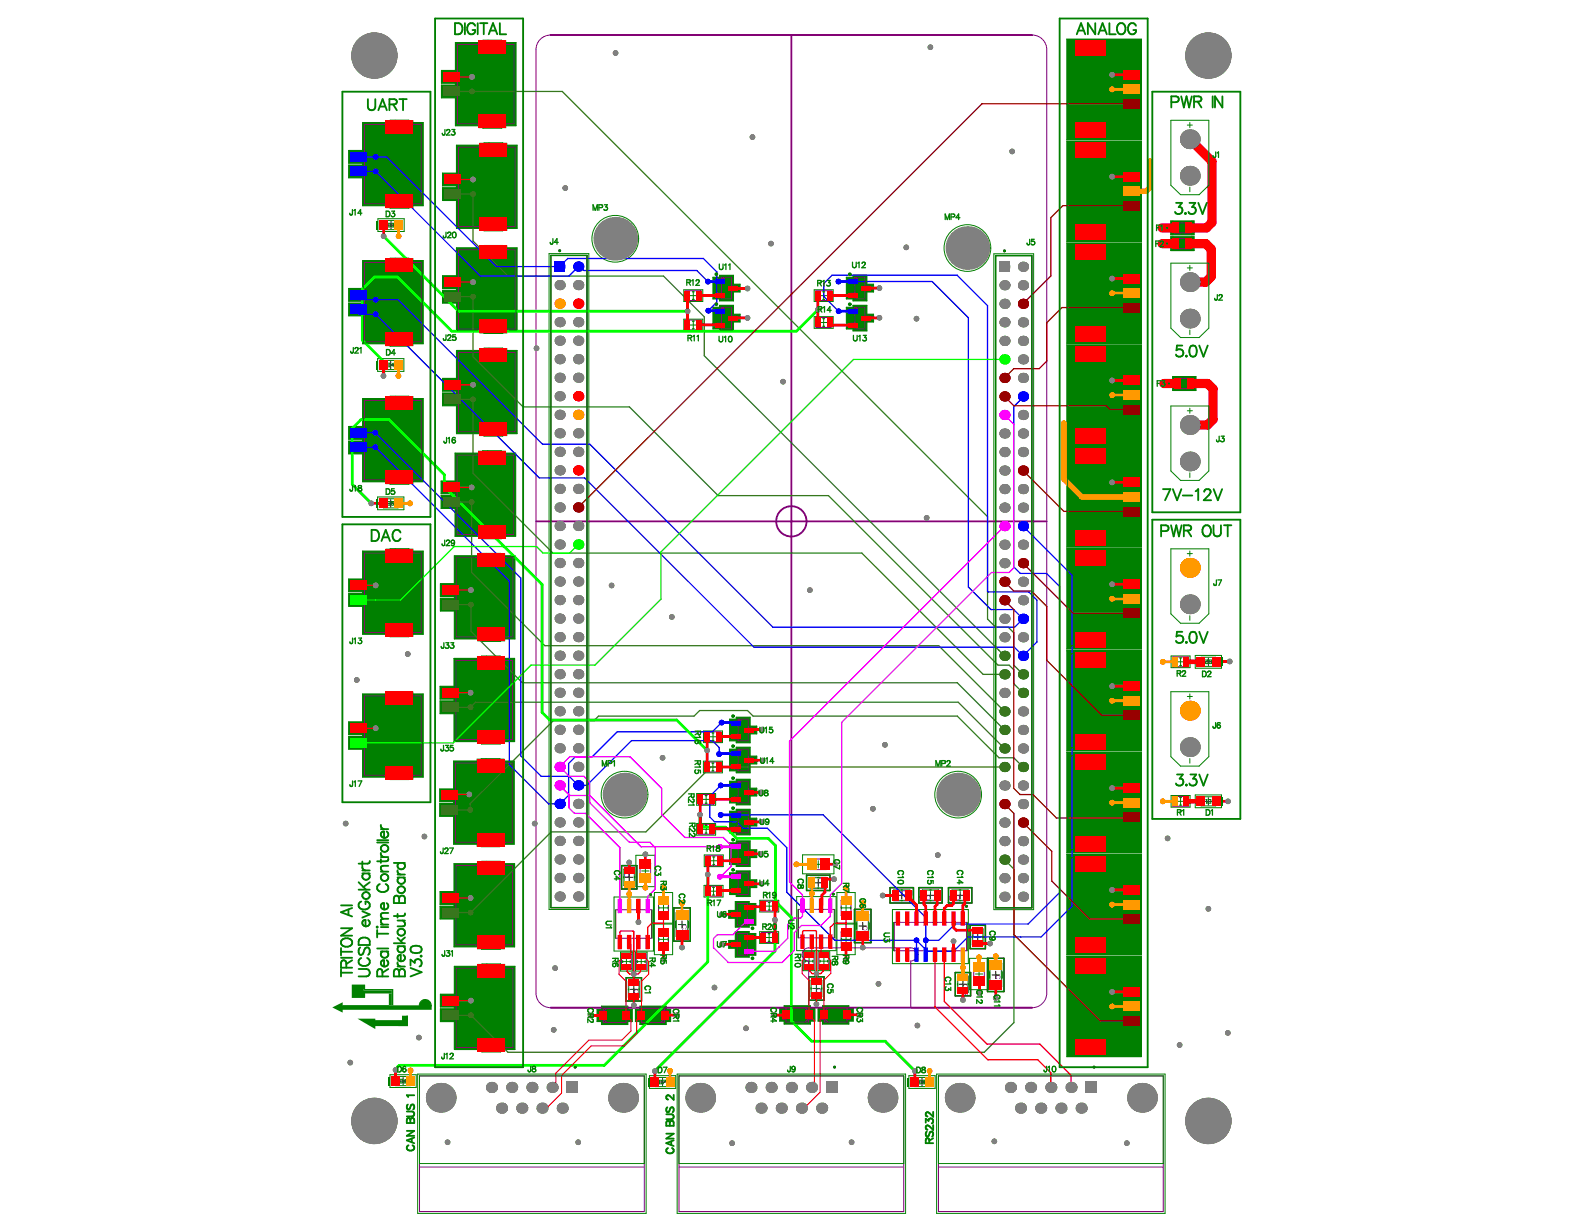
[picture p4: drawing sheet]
<svg xmlns="http://www.w3.org/2000/svg" width="279mm" height="216mm" viewBox="0 0 279 216" stroke-linecap="round" stroke-linejoin="round" font-family="sans-serif">
<g fill="#008000">
<path d="M130.2 126.8h1.8v3.9h-1.8z"/>
<path d="M128.7 126.9h1.2v-.4h2.4v1.6h1.2v1.4h-1.2v1.5h-2.4v-.3h-1.2z"/>
<path d="M130.2 137.8h1.8v3.8h-1.8z"/>
<path d="M128.7 137.8h1.2v-.3h2.4v1.5h1.2v1.4h-1.2v1.6h-2.4v-.4h-1.2z"/>
<path d="M130.2 143.1h1.8v3.8h-1.8z"/>
<path d="M128.7 143.1h1.2v-.3h2.4v1.5h1.2v1.4h-1.2v1.6h-2.4v-.4h-1.2z"/>
<path d="M130.2 148.7h1.8v3.8h-1.8z"/>
<path d="M128.7 148.7h1.2v-.4h2.4v1.6h1.2v1.4h-1.2v1.5h-2.4v-.3h-1.2z"/>
<path d="M130.2 153.9h1.8v3.9h-1.8z"/>
<path d="M128.7 154h1.2v-.4h2.4v1.6h1.2v1.4h-1.2v1.5h-2.4v-.3h-1.2z"/>
<path d="M130 159.4h1.8v3.8h-1.8z"/>
<path d="M129.7 159h2.5v.4h1.1v3.8h-1.1v.3h-2.5v-1.5h-1.2v-1.4h1.2z"/>
<path d="M130 164.6h1.8v3.9h-1.8z"/>
<path d="M129.7 164.3h2.5v.4h1.1v3.8h-1.1v.3h-2.5v-1.5h-1.2v-1.4h1.2z"/>
<path d="M127.2 54.2h1.8v3.8h-1.8z"/>
<path d="M125.8 54.2h1.1v-.3h2.5v1.5h1.1v1.4h-1.1v1.6h-2.5v-.4h-1.1z"/>
<path d="M127.2 48.9h1.8v3.8h-1.8z"/>
<path d="M125.8 48.9h1.1v-.3h2.5v1.5h1.1v1.4h-1.1v1.6h-2.5v-.4h-1.1z"/>
<path d="M150.8 54.2h1.8v3.8h-1.8z"/>
<path d="M149.3 54.2h1.2v-.3h2.4v1.5h1.2v1.4h-1.2v1.6h-2.4v-.4h-1.2z"/>
<path d="M150.8 48.9h1.8v3.8h-1.8z"/>
<path d="M149.3 48.9h1.2v-.3h2.4v1.5h1.2v1.4h-1.2v1.6h-2.4v-.4h-1.2z"/>
<path d="M130.2 132.1h1.8v3.9h-1.8z"/>
<path d="M128.7 132.1h1.2v-.3h2.4v1.6h1.2v1.3h-1.2v1.6h-2.4v-.3h-1.2z"/>
<path d="M188.2 6.9h13.1v17.7h-13.1z"/>
<path d="M188.2 60.8h13.1v17.7h-13.1z"/>
<path d="M188.2 78.8h13.1v17.7h-13.1z"/>
<path d="M188.2 132.7h13.1v17.7h-13.1z"/>
<path d="M188.2 96.8h13.1v17.7h-13.1z"/>
<path d="M188.2 114.8h13.1v17.7h-13.1z"/>
<path d="M188.2 24.9h13.1v17.7h-13.1z"/>
<path d="M188.2 42.9h13.1v17.7h-13.1z"/>
<path d="M188.2 168.7h13.1v17.7h-13.1z"/>
<path d="M188.2 150.7h13.1v17.7h-13.1z"/>
<path d="M64 70.3h4v-.4h4.9v.4h1.8v14.7h-1.8v.4h-4.9v-.4h-4v-4.9h-2.5v-2.3h2.5v-.3h-2.5v-2.3h2.5z"/>
<path d="M105.3 178h.8v-.5h4.6v.5h.8v2.2h-.8v.5h-4.6v-.5h-.8z"/>
<path d="M112.1 178h.8v-.5h4.6v.5h.8v2.2h-.8v.5h-4.6v-.5h-.8z"/>
<path d="M137.5 177.9h.8v-.5h4.7v.5h.7v2.2h-.7v.5h-4.7v-.5h-.8z"/>
<path d="M144.3 177.9h.8v-.5h4.6v.5h.8v2.2h-.8v.5h-4.6v-.5h-.8z"/>
<path d="M206.5 39h4.1v2.4h-4.1z"/>
<path d="M206.5 41.8h4.1v2.4h-4.1z"/>
<path d="M206.8 66.4h4.2v2.5h-4.2z"/>
<path d="M80.1 98h4.1v-.4h4.9v.4h1.7v14.7h-1.7v.4h-4.9v-.4h-4.1v-4.9h-2.4v-2.3h2.4v-.3h-2.4v-2.2h2.4z"/>
<path d="M80.1 116.1h4v-.4h4.9v.4h1.8v14.7h-1.8v.4h-4.9v-.4h-4v-4.9h-2.5v-2.3h2.5v-.3h-2.5v-2.2h2.5z"/>
<path d="M80.5 25.6h4.1v-.4h4.9v.4h1.7v14.7h-1.7v.4h-4.9v-.4h-4.1v-4.9h-2.4v-2.3h2.4v-.3h-2.4v-2.3h2.4z"/>
<path d="M80.5 43.7h4.1v-.4h4.9v.4h1.7v14.7h-1.7v.4h-4.9v-.4h-4.1v-4.9h-2.4v-2.3h2.4v-.3h-2.4v-2.3h2.4z"/>
<path d="M64 46h4v-.5h4.9v.5h1.8v14.6h-1.8v.5h-4.9v-.5h-4v-4.9h-2.5v-2.2h2.5v-.4h-2.5v-2.2h2.5z"/>
<path d="M80.3 7.5h4.1v-.4h4.9v.4h1.7v14.7h-1.7v.4h-4.9v-.4h-4.1v-4.9h-2.4v-2.3h2.4v-.3h-2.4v-2.3h2.4z"/>
<path d="M80 134.2h4.1v-.4h4.9v.4h1.7v14.7h-1.7v.4h-4.9v-.4h-4.1v-4.9h-2.4v-2.3h2.4v-.3h-2.4v-2.2h2.4z"/>
<path d="M80.3 79.9h4v-.4h4.9v.4h1.8v14.7h-1.8v.4h-4.9v-.4h-4v-4.9h-2.5v-2.3h2.5v-.3h-2.5v-2.3h2.5z"/>
<path d="M80.1 152.3h4v-.4h4.9v.4h1.8v14.7h-1.8v.4h-4.9v-.4h-4v-4.9h-2.5v-2.3h2.5v-.3h-2.5v-2.2h2.5z"/>
<path d="M80.5 61.8h4.1v-.4h4.9v.4h1.7v14.7h-1.7v.4h-4.9v-.4h-4.1v-4.9h-2.4v-2.3h2.4v-.3h-2.4v-2.3h2.4z"/>
<path d="M64 97.2h4v-.4h4.9v.4h1.8v14.7h-1.8v.4h-4.9v-.4h-4v-4.9h-2.5v-2.3h2.5v-.3h-2.5v-2.3h2.5z"/>
<path d="M64 122.4h4v-.4h4.9v.4h1.8v14.7h-1.8v.4h-4.9v-.4h-4v-4.9h-2.5v-2.3h2.5v-.3h-2.5v-2.3h2.5z"/>
<path d="M80.1 170.4h4.1v-.4h4.9v.4h1.7v14.7h-1.7v.4h-4.9v-.4h-4.1v-4.9h-2.4v-2.3h2.4v-.3h-2.4v-2.2h2.4z"/>
<path d="M64 21.6h4v-.4h4.9v.4h1.8v14.7h-1.8v.4h-4.9v-.4h-4v-4.9h-2.5v-2.3h2.5v-.3h-2.5v-2.3h2.5z"/>
</g>
<g fill="none" stroke="#008000" stroke-width=".2">
<path d="M85.2 7.1v.4h-4.9v4.9h-2.4v2.3h2.4v.3h-2.4v2.3h2.4v4.9h4.9v.4h3.3v-.4h2.5v-14.7h-2.5v-.4h-3.3M188.2 6.9h13.1v17.7h-13.1zM68.8 21.2v.4h-4.8v4.9h-2.5v2.3h2.5v.3h-2.5v2.3h2.5v4.9h4.8v.4h3.3v-.4h2.6v-14.7h-2.6v-.4h-3.2M85.4 25.2v.4h-4.9v4.9h-2.4v2.3h2.4v.3h-2.4v2.3h2.4v4.9h4.9v.4h3.3v-.4h2.5v-14.7h-2.5v-.4h-3.3M188.2 24.9h13.1v17.7h-13.1zM206.5 39h4.1v2.4h-4.1zM68.8 45.5v.5h-4.8v4.9h-2.5v2.2h2.5v.4h-2.5v2.2h2.5v4.9h4.8v.5h3.3v-.5h2.6v-14.6h-2.6v-.5h-3.2M85.4 43.3v.4h-4.9v4.9h-2.4v2.3h2.4v.3h-2.4v2.3h2.4v4.9h4.9v.4h3.3v-.4h2.5v-14.7h-2.5v-.4h-3.3M125.8 48.9h1.1v-.3h2.5v1.5h1.1v1.4h-1.1v1.6h-2.5v-.4h-1.1zM125.8 54.2h1.1v-.3h2.5v1.5h1.1v1.4h-1.1v1.6h-2.5v-.4h-1.1zM149.3 54.2h1.2v-.3h2.4v1.5h1.2v1.4h-1.2v1.6h-2.4v-.4h-1.2zM149.3 48.9h1.2v-.3h2.4v1.5h1.2v1.4h-1.2v1.6h-2.4v-.4h-1.2z"/>
<path d="M188.2 42.9h13.1v17.7h-13.1zM206.5 41.8h4.1v2.4h-4.1zM68.8 69.9v.4h-4.8v4.9h-2.5v2.3h2.5v.3h-2.5v2.3h2.5v4.9h4.8v.4h3.3v-.4h2.6v-14.7h-2.6v-.4h-3.2M85.1 79.5v.4h-4.8v4.9h-2.5v2.3h2.5v.3h-2.5v2.3h2.5v4.9h4.8v.4h3.3v-.4h2.6v-14.7h-2.6v-.4h-3.2M85.4 61.4v.4h-4.9v4.9h-2.4v2.3h2.4v.3h-2.4v2.3h2.4v4.9h4.9v.4h3.3v-.4h2.5v-14.7h-2.5v-.4h-3.3M188.2 60.8h13.1v17.7h-13.1zM188.2 78.8h13.1v17.7h-13.1zM206.8 66.4h4.2v2.5h-4.2zM68.8 96.8v.4h-4.8v4.9h-2.5v2.3h2.5v.3h-2.5v2.3h2.5v4.9h4.8v.4h3.3v-.4h2.6v-14.7h-2.6v-.4h-3.2M85 97.6v.4h-4.9v5h-2.4v2.2h2.4v.3h-2.4v2.3h2.4v4.9h4.9v.4h3.3v-.4h2.5v-14.7h-2.5v-.4h-3.2M188.2 96.8h13.1v17.7h-13.1zM84.9 115.7v.4h-4.8v5h-2.5v2.2h2.5v.3h-2.5v2.3h2.5v4.9h4.8v.4h3.3v-.4h2.6v-14.7h-2.6v-.4h-3.2"/>
<path d="M188.2 114.8h13.1v17.7h-13.1zM68.8 122v.4h-4.8v4.9h-2.5v2.3h2.5v.3h-2.5v2.3h2.5v4.9h4.8v.4h3.3v-.4h2.6v-14.7h-2.6v-.4h-3.2M84.9 133.8v.4h-4.9v5h-2.4v2.2h2.4v.3h-2.4v2.3h2.4v4.9h4.9v.4h3.3v-.4h2.5v-14.7h-2.5v-.4h-3.3M128.7 126.9h1.2v-.4h2.4v1.6h1.2v1.4h-1.2v1.5h-2.4v-.3h-1.2zM128.7 132.1h1.2v-.3h2.4v1.6h1.2v1.3h-1.2v1.6h-2.4v-.3h-1.2zM128.7 137.8h1.2v-.3h2.4v1.5h1.2v1.4h-1.2v1.6h-2.4v-.4h-1.2zM188.2 132.7h13.1v17.7h-13.1zM84.9 151.9v.4h-4.8v5h-2.5v2.2h2.5v.3h-2.5v2.3h2.5v4.9h4.8v.4h3.3v-.4h2.6v-14.7h-2.6v-.4h-3.2M128.7 143.1h1.2v-.3h2.4v1.5h1.2v1.4h-1.2v1.6h-2.4v-.4h-1.2zM128.7 148.7h1.2v-.4h2.4v1.6h1.2v1.4h-1.2v1.5h-2.4v-.3h-1.2zM128.7 154h1.2v-.4h2.4v1.6h1.2v1.4h-1.2v1.5h-2.4v-.3h-1.2zM129.7 159h2.5v.4h1.1v3.8h-1.1v.3h-2.5v-1.5h-1.2v-1.4h1.2z"/>
<path d="M188.2 150.7h13.1v17.7h-13.1zM85 170v.4h-4.9v5h-2.4v2.2h2.4v.3h-2.4v2.3h2.4v4.9h4.9v.4h3.3v-.4h2.5v-14.7h-2.5v-.4h-3.2M105.3 178h.8v-.5h4.6v.5h.8v2.2h-.8v.5h-4.6v-.5h-.8zM112.1 178h.8v-.5h4.6v.5h.8v2.2h-.8v.5h-4.6v-.5h-.8zM129.7 164.3h2.5v.4h1.1v3.8h-1.1v.3h-2.5v-1.5h-1.2v-1.4h1.2zM137.5 177.9h.8v-.5h4.7v.5h.7v2.2h-.7v.5h-4.7v-.5h-.8zM144.3 177.9h.8v-.5h4.6v.5h.8v2.2h-.8v.5h-4.6v-.5h-.8zM188.2 168.7h13.1v17.7h-13.1z"/>
</g>
<g fill="none" stroke="#008000" stroke-width=".18">
<path d="M67.7 38.9h2.6v1.6h-2.6zM96.8 44.7h7.1v115.7h-7.1zM120.6 51.1h3.4v2.1h-3.4zM120.6 56.3h3.4v2.1h-3.4zM121.6 52.1h1.3M121.6 57.3h1.3M122.3 51.5v1.3M122.3 56.7v1.3M143.6 51.1h3.4v2.1h-3.4zM143.6 55.9h3.4v2h-3.4zM144.6 52.1h1.3M144.6 56.9h1.3"/>
<path d="M145.3 51.5v1.3M145.3 56.2v1.3M175.3 44.8h7v115.7h-7zM67.6 63.6h2.6v1.6h-2.6zM67.6 88h2.6v1.6h-2.6zM206.6 115.7h3.3v2.1h-3.3zM207.6 116.7h1.3M208.2 116.1v1.3M211.9 115.9h2.5v1.6h-2.5zM122.9 140h3.3v2h-3.3zM124.1 134.3h3.3v2h-3.3zM124.1 128.9h3.3v2.1h-3.3z"/>
<path d="M125.1 135.3h1.3M125.1 130h1.3M125.7 134.6v1.3M125.8 129.3v1.3M108.3 158.2h7v9.6h-7zM112.2 150.9h3.3v5.5h-3.3zM113.2 153.6h1.3M113.8 153v1.3M115.4 157.4h3.2v5.4h-3.2zM117 159.5v1.3M122.9 145.3h3.3v2h-3.3zM123.9 141h1.3"/>
<path d="M123.9 146.3h1.3M124.2 156.2h3.3v2h-3.3zM124.2 150.8h3.4v2.1h-3.4zM124.6 140.4v1.2M124.6 145.6v1.3M125.2 157.2h1.3M125.3 151.8h1.2M125.9 156.6v1.2M125.9 151.2v1.3M134 158.8h3.4v2.1h-3.4zM135 159.8h1.3M135.7 159.2v1.3"/>
<path d="M140.5 158.1h7v9.6h-7zM141.6 150.8h5.5v3.3h-5.5zM143.7 152.5h1.3M144.3 151.8v1.3M147.6 157.4h3.2v5.4h-3.2zM149.2 159.5v1.3M206.6 140.3h3.3v2.1h-3.3zM207.6 141.3h1.3M208.2 140.7v1.3M211.9 140.5h2.5v1.7h-2.5zM109.5 167.9h2v3.4h-2zM109.9 169.6h1.2"/>
<path d="M110.5 169v1.3M112.1 167.9h2v3.4h-2zM112.5 169.6h1.3M113.1 169v1.3M115.4 163h3.2v5.4h-3.2zM116.4 160.1h1.3M116.4 165.7h1.3M117 165.1v1.2M134 164.3h3.3v2.1h-3.3zM135 165.4h1.3M135.7 164.7v1.3M141.7 167.9h2v3.3h-2z"/>
<path d="M142.1 169.5h1.3M142.7 168.9v1.3M144.3 167.9h2.1v3.3h-2.1zM144.7 169.5h1.3M145.3 168.9v1.3M147.6 163h3.2v5.4h-3.2zM148.6 160.1h1.3M148.6 165.7h1.3M149.2 165.1v1.2M157.4 160.4h13.4v9.6h-13.4zM171 169h3.4v5.6h-3.4zM172.1 171.8h1.2"/>
<path d="M172.7 171.2v1.2M69.8 189.9h2.6v1.6h-2.6zM73.7 189.5h40.3v24.5h-40.3zM115.6 190.1h2.6v1.6h-2.6zM119.4 189.5h40.3v24.5h-40.3zM161.4 190.1h2.5v1.6h-2.5zM165.2 189.5h40.3v24.5h-40.3z"/>
</g>
<g fill="none" stroke="#800080" stroke-width=".18">
<path d="M80.7 7.8h10v14.1h-10zM64.3 21.9h10v14.1h-10zM80.8 25.9h10.1v14.1h-10.1zM207.2 39.3h2.7v1.8h-2.7zM64.3 46.3h10v14h-10zM80.8 44h10.1v14.1h-10.1zM97.2 45.1h6.3v115h-6.3zM120.9 56.5h2.7v1.7h-2.7zM120.9 51.3h2.7v1.7h-2.7zM127.2 54.2h1.8v3.8h-1.8zM127.2 48.9h1.8v3.8h-1.8zM127.2 57h-.7v.7h.7"/>
<path d="M127.2 49.3h-.7v.6h.7M127.2 51.7h-.7v.7h.7M127.2 54.6h-.7v.6h.7M129 55.8h.8v.6h-.8M129 50.5h.8v.6h-.8M143.9 51.3h2.7v1.7h-2.7zM143.9 56h2.7v1.8h-2.7zM150.8 54.2h1.8v3.8h-1.8zM150.8 57h-.7v.7h.7M150.8 54.6h-.7v.6h.7M150.8 48.9h1.8v3.8h-1.8zM150.8 51.7h-.7v.7h.7"/>
<path d="M150.8 49.3h-.7v.6h.7M152.6 55.8h.7v.6h-.7M152.6 50.5h.7v.6h-.7M175.6 45.1h6.4v115h-6.4zM207.2 42.1h2.7v1.8h-2.7zM64.3 70.6h10v14.1h-10zM80.8 62.1h10.1v14.1h-10.1zM207.5 66.8h2.8v1.7h-2.8zM64.3 97.5h10v14.1h-10zM80.5 98.4h10v14h-10zM80.6 80.3h10v14h-10zM80.4 116.5h10v14h-10z"/>
<path d="M206.9 115.9h2.7v1.7h-2.7zM64.3 122.7h10v14.1h-10zM80.3 134.6h10.1v14h-10.1zM124.4 134.4h2.7v1.8h-2.7zM124.4 129.1h2.7v1.7h-2.7zM130.2 126.8h1.8v3.9h-1.8zM130.2 132.1h1.8v3.9h-1.8zM130.2 137.8h1.8v3.8h-1.8zM130.2 129.7h-.7v.6h.7M130.2 127.2h-.7v.7h.7M130.2 132.5h-.7v.7h.7M130.2 135h-.7v.6h.7"/>
<path d="M130.2 138.2h-.7v.6h.7M132 128.4h.7v.7h-.7M132 133.7h.7v.7h-.7M132 139.4h.7v.6h-.7M80.4 152.7h10v14h-10zM112.9 152.2h1.9v2.8h-1.9zM116.2 158.8h1.7v2.7h-1.7zM123.2 140.1h2.7v1.8h-2.7zM123.2 145.4h2.7v1.7h-2.7zM124.5 156.3h2.7v1.8h-2.7zM124.5 151h2.7v1.7h-2.7zM130 159.4h1.8v3.8h-1.8z"/>
<path d="M130.2 143.1h1.8v3.8h-1.8zM130.2 148.7h1.8v3.8h-1.8zM130.2 153.9h1.8v3.9h-1.8zM130.2 140.6h-.7v.7h.7M130.2 143.5h-.7v.6h.7M130.2 145.9h-.7v.7h.7M130.2 149h-.7v.7h.7M130.2 151.5h-.7v.6h.7M130.2 154.3h-.7v.7h.7M130.2 156.8h-.7v.6h.7M131.8 159.7h.7v.7h-.7M132 144.7h.7v.6h-.7"/>
<path d="M132 150.3h.7v.6h-.7M132 155.5h.7v.7h-.7M134.3 159h2.7v1.7h-2.7zM142.9 151.5h2.8v1.9h-2.8zM148.4 158.8h1.7v2.7h-1.7zM206.9 140.5h2.7v1.7h-2.7zM80.5 170.8h10v14h-10zM106.4 177.8h4v2.6h-4zM106.4 179.7l.7 .7M106.4 178.3h-.5v1.6h.5M107.1 177.8l-.7 .6M108.6 160.5h6.3v5h-6.3z"/>
<path d="M109.6 168.3h1.8v2.7h-1.8zM110.4 178.3h.5v1.6h-.5M112.2 168.3h1.8v2.7h-1.8zM113.2 177.8h4v2.6h-4zM113.2 178.3h-.5v1.6h.5M116.2 164.3h1.7v2.7h-1.7zM116.5 177.8l.7 .6M117.2 178.3h.5v1.6h-.5M117.2 179.7l-.7 .7M130 164.6h1.8v3.9h-1.8zM130 161h-.7v.6h.7M130 166.2h-.7v.7h.7"/>
<path d="M131.8 162.2h.7v.6h-.7M131.8 165h.7v.7h-.7M131.8 167.5h.7v.6h-.7M134.3 164.5h2.7v1.7h-2.7zM138.6 177.7h4v2.6h-4zM138.6 178.3h-.5v1.5h.5M140.8 160.4h6.4v5h-6.4zM141.8 168.2h1.8v2.7h-1.8zM142 177.7l.6 .7M142.6 179.7l-.6 .6M142.6 178.3h.6v1.5h-.6M144.5 168.2h1.7v2.7h-1.7z"/>
<path d="M145.4 177.7h4v2.6h-4zM145.4 178.3h-.5v1.5h.5M145.4 179.7l.7 .6M146.1 177.7l-.7 .7M148.4 164.3h1.7v2.7h-1.7zM149.4 178.3h.5v1.5h-.5M157.7 162.7h12.8v5h-12.8zM171.8 170.4h1.8v2.8h-1.8zM74 189.8h39.6v23.9h-39.6zM119.8 189.8h39.6v23.9h-39.6zM165.5 189.8h39.7v23.9h-39.7zM74 205.9h39.6"/>
<path d="M119.8 205.9h39.6M165.5 205.9h39.7"/>
<circle cx="127.6" cy="49.2" r=".16"/>
<circle cx="127.6" cy="54.5" r=".16"/>
<circle cx="151.1" cy="49.2" r=".16"/>
<circle cx="151.1" cy="54.5" r=".16"/>
<circle cx="207.3" cy="40.2" r=".1"/>
<circle cx="207.3" cy="43" r=".1"/>
<circle cx="207.6" cy="67.7" r=".1"/>
<circle cx="130.5" cy="138.1" r=".16"/>
<circle cx="130.5" cy="127.2" r=".16"/>
<circle cx="130.5" cy="132.5" r=".16"/>
<circle cx="130.5" cy="149" r=".16"/>
<circle cx="130.5" cy="154.3" r=".16"/>
<circle cx="130.5" cy="143.4" r=".16"/>
<circle cx="131.5" cy="168.2" r=".16"/>
<circle cx="131.5" cy="162.9" r=".16"/>
</g>
<g fill="none" stroke="#800080" stroke-width=".26">
<circle cx="98.7" cy="44.2" r=".13"/>
<circle cx="177.2" cy="44.3" r=".13"/>
<circle cx="114.8" cy="157.8" r=".13"/>
<circle cx="147" cy="157.7" r=".13"/>
<circle cx="170.5" cy="159.9" r=".13"/>
<circle cx="101.4" cy="188.2" r=".13"/>
<circle cx="147.2" cy="188.2" r=".13"/>
<circle cx="193" cy="188.2" r=".13"/>
</g>
<g fill="#008000">
<path d="M69.8 189.9h.4v1.6h-.4z" fill-rule="evenodd"/>
<path d="M67.6 88h.4v1.6h-.4z" fill-rule="evenodd"/>
<path d="M67.6 63.6h.4v1.6h-.4z" fill-rule="evenodd"/>
<path d="M67.7 38.9h.4v1.6h-.4z" fill-rule="evenodd"/>
<path d="M161.3 190.1h.4v1.6h-.4z" fill-rule="evenodd"/>
<path d="M115.6 190.1h.4v1.6h-.4z" fill-rule="evenodd"/>
<path d="M214 115.9h.4v1.6h-.4z" fill-rule="evenodd"/>
<path d="M214 140.5h.4v1.7h-.4z" fill-rule="evenodd"/>
</g>
<g fill="none" stroke="#008000" stroke-width=".18">
<path d="M68.4 39.4l.5 .1-.1 .5h-.4zM69.1 39.5l.3-.1 .1 .2M69.3 39.7h.1M69.4 39.7l.1 .1-.1 .2-.3-.1M69.5 39.6h.1M69.5 39.6l-.1 .1M68.4 64.1l.4 .1-.1 .5h-.3zM69.5 64.4h-.5l.4-.3v.6M68.4 88.5l.4 .1-.1 .5h-.3zM69.5 88.5h-.5v.3l.2-.1 .3 .1-.1 .3-.4-.1M212.6 116.4h.4l-.4 .4 .1 .3 .3-.1M213.3 116.5l.4-.1v.7l-.4-.1z"/>
<path d="M212.7 141h.2M212.8 141.7h.1M212.8 141v.7M212.9 141.6l-.1 .1M213.1 141.1l.5-.1v.7l-.5-.1zM70.6 190.4l.4 .1-.1 .5h-.3zM71.2 190.7h.3l.1 .2-.3 .1zM71.6 190.4l-.4 .3M116.3 190.5l.5 .1-.1 .6h-.4zM117 190.5h.4l-.4 .7M162.1 190.5l.4 .1-.1 .6h-.3zM162.9 190.9l-.2 .1 .2 .2 .3-.1-.1-.2"/>
<path d="M162.9 190.9l-.2-.1 .2-.3 .3 .1-.1 .3M162.9 190.9h.2"/>
<circle cx="108.5" cy="42.1" r="3.3"/>
<circle cx="170.6" cy="43.8" r="3.3"/>
<circle cx="110.2" cy="140.2" r="3.3"/>
<circle cx="169" cy="140.2" r="3.3"/>
</g>
<g fill="none" stroke="#008000" stroke-width=".19">
<path d="M106 43.1v-1.9l.6 .6 .6-.6v1.9M107.9 42.4h1l.3-.3v-.6l-.3-.3h-1v1.9M109.8 41.5l.3-.3h.7l.3 .3v.3M110.5 42.1h.3M110.8 42.1l.3 .3v.4l-.3 .3h-.7l-.3-.3M111.1 41.8h.1M111.1 41.8l-.3 .3M168.1 44.7v-1.9l.6 .6 .7-.6v1.9M170 44.1h1l.3-.3v-.7l-.3-.3h-1v1.9M173.2 43.8h-1.3l1-1v1.9M112.1 139.2h.1M112.1 139.2l-.3 .3"/>
<path d="M112.1 139.2v1.9M170.3 139.5l.3-.3h.7l.3 .3v.3l-1.3 1.3h1.3M107.9 141.1v-1.9l.7 .6 .6-.6v1.9M109.8 140.5h1l.3-.3v-.7l-.3-.3h-1v1.9M111.8 141.1h.6M166.4 141.1v-1.9l.7 .6 .6-.6v1.9M168.4 140.5h.9l.3-.3v-.7l-.3-.3h-.9v1.9"/>
</g>
<path d="M109.6 152.7h2.7v4.1h-2.7zM142.3 154.4h4.1v2.7h-4.1zM157 156.6h4.1v2.7h-4.1zM162.1 156.6h4.1v2.7h-4.1zM167.3 156.6h4.1v2.7h-4.1zM110.5 172.5h2.7v4.1h-2.7zM118.8 160.1h3v5.9h-3zM142.7 172.3h2.7v4.1h-2.7zM150.7 160.4h2.9v5.9h-2.9zM168.5 171.5h2.7v4.2h-2.7zM171.1 163.2h2.7v4.1h-2.7zM174.2 169h2.9v5.9h-2.9z" fill="none" stroke="#800080" stroke-width=".26"/>
<g fill="#800080">
<path d="M159.1 157.2l.2-.1 .4 .1v.2l-.3-.2-.2 .1 .1 .5 .2 .1 .3-.2-.2 .2-.2 .1-.3-.2z"/>
<path d="M160 157.3l.2-.2v.8v-.6l-.2 .1z"/>
<path d="M163.5 158h.4l.2 .1v.4l-.2 .2-.3 .1-.2-.3h.1l.2 .2 .2-.1v-.5l-.2-.1-.2 .2h-.1z"/>
<path d="M162.9 158h.1v.6l.2-.1-.2 .3h-.1z"/>
<path d="M162.2 158h.3l.2 .2h-.2a.18 .18 0 0 0-.2-.1 .18 .18 0 0 0 0 .3 .18 .18 0 0 0 .2-.1h.1v.5h-.5v-.1h.4v-.3l-.2 .1a.27 .27 0 0 1-.1-.5z"/>
<path d="M168.7 158h.4l.2 .1v.4l-.1 .2h-.5l-.1-.2h.1l.1 .2h.2l.2-.3-.1-.4h-.3l-.1 .2h-.1z"/>
<path d="M168.1 158h.2v.6l.2-.1-.3 .3h-.1z"/>
<path d="M171.7 164.7l.1-.1 .1 .1-.2 .1 .1 .3 .3 .1 .2-.2v-.3h-.2l.2-.1 .1 .2v.3l-.2 .2-.4-.1-.2-.2z"/>
<path d="M175.7 172.1l.4-.1 .3 .1 .1 .2a.19 .19 0 0 1-.1 .3 .19 .19 0 0 1-.2 0l.2-.1-.1-.4-.6 .1v.2l.2 .3-.3-.2z"/>
<path d="M175.6 173.1h.7l-.2-.2h.2l.2 .3h-.9z"/>
<path d="M175.6 173.7h.7l-.2-.2h.2l.2 .3h-.9z"/>
<path d="M169.9 173.8l.2-.2 .4 .1 .2 .4-.3 .2 .1-.5-.4-.1-.2 .2 .2 .5-.2-.2z"/>
<path d="M169.9 174.7h.6l-.1-.2h.1l.2 .3h-.8z"/>
<path d="M169.9 175.2l.2-.1-.1 .1a.16 .16 0 0 0-.1 .2 .16 .16 0 0 0 .3 .1 .16 .16 0 0 0 0-.2h.1a.14 .14 0 0 0 .1 .2 .14 .14 0 0 0 .2-.1 .14 .14 0 0 0-.2-.2v-.1h.1l.2 .3a.21 .21 0 0 1-.2 .2 .21 .21 0 0 1-.2-.1l-.1 .1h-.2l-.2-.2z"/>
<path d="M110.2 154.1h.2v.1l-.2 .1v.2l.5 .2 .2-.2-.2-.5 .2 .1 .1 .3-.1 .2-.2 .1h-.4l-.2-.2z"/>
<path d="M120.4 163.2l.5-.1 .2 .3a.19 .19 0 0 1 0 .3 .19 .19 0 0 1-.2 0l.2-.2-.1-.2-.4-.1-.2 .1 .2 .5-.3-.2z"/>
<path d="M120.3 163.9l.5 .4a.16 .16 0 0 0 .2 0 .16 .16 0 0 0-.1-.3l.1-.1 .1 .2-.1 .3h-.2l-.4-.4v.5h-.1z"/>
<path d="M111.8 174.7l.5-.2 .3 .2v.2a.19 .19 0 0 1 0 .2 .19 .19 0 0 1-.2 0l.2-.1-.2-.3h-.3l-.2 .1 .2 .5-.3-.2z"/>
<path d="M111.8 175.6h.7l-.2-.1 .1-.1 .2 .3h-.8z"/>
<path d="M144.4 155l.3-.1 .3 .2h-.1a.28 .28 0 0 0-.4 0 .28 .28 0 0 0 0 .4 .28 .28 0 0 0 .4 0h.1l-.1 .2h-.4l-.2-.2z"/>
<path d="M152.2 163.5l.4-.2 .3 .1 .1 .3a.2 .2 0 0 1 0 .2 .2 .2 0 0 1-.3 .1l.2-.2-.1-.3h-.4l-.1 .1 .1 .5-.2-.2z"/>
<path d="M144 174.5l.5-.1 .2 .1 .1 .2a.19 .19 0 0 1 0 .2 .19 .19 0 0 1-.2 .1l.2-.2-.2-.3h-.3l-.2 .1 .2 .5-.3-.2z"/>
<path d="M144 175.3l.2-.1v.1a.18 .18 0 0 0 0 .3 .18 .18 0 0 0 .2 0 .18 .18 0 0 0 0-.3v-.1l.4 .1v.4h-.1v-.3l-.2-.1v.2a.28 .28 0 0 1-.4 .2 .28 .28 0 0 1-.1-.4z"/>
<path d="M160.6 157.2v.6a.23 .23 0 0 0 .4-.1 .23 .23 0 0 0-.1-.3l-.1-.2zM160.6 157.2l.3-.1 .1 .1v.5l-.1 .2-.4-.1z"/>
<path d="M167.6 158.2v.4l.2-.4zM167.5 158l.1 .1h.3l-.4 .7v-.6h-.2z"/>
<path d="M171.7 164.2a.18 .18 0 0 0 .3 0 .18 .18 0 0 0-.3 0zM171.7 164l.5-.1 .2 .2v.2l-.2 .2 .2-.3-.3-.2v.3l-.1 .2a.27 .27 0 0 1-.3-.2 .27 .27 0 0 1 0-.3z"/>
<path d="M110.3 153.6l.4 .3v-.3zM110.1 153.5l.7-.1 .2 .2h-.2v.4h-.1z"/>
<path d="M145.3 155.1a.13 .13 0 0 0 .2 0 .13 .13 0 0 0-.2 0zM145.2 155.5a.2 .2 0 0 0 .4 0 .2 .2 0 0 0-.4 0zM145.2 154.9h.3l.1 .1-.1 .3 .2 .3-.2 .1-.4-.1z"/>
<path d="M152.2 164.3l.5-.1a.25 .25 0 0 1 .3 .2 .25 .25 0 0 1-.2 .3l.1-.2v-.2h-.3l.1 .3-.2 .1-.3-.1zM152.2 164.4a.2 .2 0 0 0 .4 0 .2 .2 0 0 0-.4 0z"/>
</g>
<g fill="none" stroke="#000" stroke-width=".18">
<path d="M68.3 39.7h1.3M69 39.1v1.3M68.3 64.4h1.3M68.9 63.7v1.3M68.3 88.8h1.3M68.9 88.1v1.3M212.5 116.7h1.3M213.1 116.1v1.3M110.3 154.7h1.3M111 154.1v1.3M143.7 155.7h1.3M144.3 155.1v1.3"/>
<path d="M158.4 157.9h1.3M159.1 157.3v1.3M163.5 157.9h1.3M164.1 157.3v1.3M168.7 157.9h1.3M169.4 157.3v1.3M212.5 141.3h1.3M213.1 140.7v1.3M111.2 174.5h1.2M111.8 173.9v1.3M119.7 163.1h1.2M120.3 162.4v1.3"/>
<path d="M143.4 174.4h1.2M144 173.7v1.3M151.5 163.3h1.3M152.2 162.7v1.3M169.2 173.6h1.3M169.8 173v1.3M171.8 165.3h1.3M172.5 164.6v1.3M175 172h1.3M175.6 171.3v1.3M70.5 190.7h1.2M71.1 190.1v1.2"/>
<path d="M116.2 190.9h1.3M116.9 190.2v1.3M162 190.9h1.3M162.6 190.2v1.3"/>
</g>
<path d="M109.6 152.7h2.7v4.1h-2.7zM142.3 154.4h4.1v2.7h-4.1zM157 156.6h4.1v2.7h-4.1zM162.1 156.6h4.1v2.7h-4.1zM167.3 156.6h4.1v2.7h-4.1zM110.5 172.5h2.7v4.1h-2.7zM118.8 160.1h3v5.9h-3zM142.7 172.3h2.7v4.1h-2.7zM150.7 160.4h2.9v5.9h-2.9zM168.5 171.5h2.7v4.2h-2.7zM171.1 163.2h2.7v4.1h-2.7zM174.2 169h2.9v5.9h-2.9z" fill="none" stroke="#008000" stroke-width=".26"/>
<g fill="none" stroke="#008000" stroke-width=".18">
<path d="M66.7 38.6h4.6v2.2h-4.6zM107.9 42.1h1.3M108.5 41.5v1.3M170 43.8h1.3M170.6 43.1v1.3M66.6 63.3h4.6v2.2h-4.6zM66.6 87.7h4.6v2.2h-4.6zM210.8 115.6h4.7v2.3h-4.7zM110.2 139.5v1.3M169 139.5v1.3M109.5 140.2h1.3M168.4 140.2h1.3"/>
<path d="M210.8 140.2h4.7v2.3h-4.7zM68.8 189.6h4.6v2.2h-4.6zM114.6 189.7h4.6v2.3h-4.6zM160.3 189.7h4.7v2.3h-4.7z"/>
<circle cx="108.5" cy="42.1" r="4.1"/>
<circle cx="170.6" cy="43.8" r="4.1"/>
<circle cx="110.2" cy="140.2" r="4.1"/>
<circle cx="169" cy="140.2" r="4.1"/>
</g>
<path d="M110.1 153.3h1.8v2.9h-1.8zM142.9 154.8h2.8v1.9h-2.8zM157.6 157h2.9v1.9h-2.9zM162.7 157h2.8v1.9h-2.8zM167.9 157h2.9v1.9h-2.9zM110.9 173.1h1.8v2.8h-1.8zM119.3 161h2v4.1h-2zM143.1 172.9h1.8v2.9h-1.8zM151.1 161.3h2.1v4.1h-2.1zM168.9 172.2h1.9v2.8h-1.9zM171.5 163.9h1.9v2.8h-1.9zM174.6 169.9h2.1v4.1h-2.1z" fill="none" stroke="#008080" stroke-width=".26"/>
<g fill="none" stroke="#008080" stroke-width=".18">
<circle cx="108.5" cy="42.1" r="3.3"/>
<circle cx="170.6" cy="43.8" r="3.3"/>
<circle cx="110.2" cy="140.2" r="3.3"/>
<circle cx="169" cy="140.2" r="3.3"/>
</g>
<g fill="none" stroke="#800080" stroke-width=".33">
<path d="M97.1 6.2h85M139.6 6.2v171.5M94.5 92h90.1M97.1 177.7h85"/>
<circle cx="139.6" cy="92" r="2.68"/>
</g>
<path d="M160.7 169.5h.1M160.7 169.5v8.2h21.4M161.8 168.4h.1M161.8 168.4a1.16 1.16 0 0 1-1.1 1.1M161.8 168.4a1.16 1.16 0 0 0-1.1-1.2h-18.1a1.16 1.16 0 0 0-1.1 1.2 1.16 1.16 0 0 0 1.1 1.1v8.2h-45.5a2.57 2.57 0 0 1-2.6-2.5v-166.4a2.57 2.57 0 0 1 2.6-2.6h85a2.57 2.57 0 0 1 2.5 2.6v166.4a2.57 2.57 0 0 1-2.5 2.5M182.1 177.7h.1" fill="none" stroke="#800080" stroke-width=".18"/>
<path d="M126.8 133l.1-1.1-1.3-1.3h-14.2l-7.9 7.9h-1.5M127.3 127.5l-1.7 1.6h-16.7l-4.5 4.4h-2.9l-1.2 1.2v5.6l-1.6 1.5" fill="none" stroke="#00f" stroke-width=".23"/>
<path d="M83.2 16.1h16l75 75v18.1l1.4 1.4h2.2l1 1v5.7l1.6 1.7M83.4 34.2v8.3l6.2 6.2h27.4l7.2 7.2v6.8l52 52M83.4 52.3v10.6l8.9 8.9h18.7l15.7 15.6h19.4l29.9 29.9h2l.8 .8v2.5l1.6 1.6M83.4 70.4v13.1l14.1 14.1h54.5l21.4 21.4h3.8M83.2 88.5v12.5l12.9 12.9h69.5l11.6 11.6M83.1 106.7v4.7l9 9h76.8l8.3 8.4M176.2 114.7h.1M176.2 114.7l1 1M83 124.8l.9-.9h85.1l8.2 8.1M177.2 135.3h-51.8l-11.5 11.4h-16.7l-14.2 14.3M180.4 135.3l-1.6-1.6h-2.6l-7.3-7.4h-36.1l-.9-1h-8.5l-1 1h-16.8l-.8 .8h-7.2l-14.7 14.7v1.1M177.2 151.6l1.6 1.7v27.1l-5.2 5.2h-84l-6.5-6.5" fill="none" stroke="#38761d" stroke-width=".23"/>
<g fill="#808080">
<circle cx="159.9" cy="43.6" r=".49"/>
<circle cx="161.7" cy="56.2" r=".49"/>
<circle cx="94.6" cy="61.4" r=".49"/>
<circle cx="94.3" cy="145.3" r=".49"/>
<circle cx="116.9" cy="133.7" r=".49"/>
<circle cx="161.8" cy="180.9" r=".49"/>
<circle cx="155" cy="173.5" r=".49"/>
<circle cx="131.6" cy="181.4" r=".49"/>
<circle cx="126" cy="174.2" r=".49"/>
<circle cx="97.7" cy="181.7" r=".49"/>
<circle cx="165.4" cy="150.8" r=".49"/>
<circle cx="154" cy="142.7" r=".49"/>
<circle cx="156.1" cy="131.4" r=".49"/>
<circle cx="163.5" cy="91.3" r=".49"/>
<circle cx="74.9" cy="147.6" r=".49"/>
<circle cx="61" cy="145.3" r=".49"/>
<circle cx="73.9" cy="183" r=".49"/>
<circle cx="61.8" cy="187.4" r=".49"/>
<circle cx="216.6" cy="182.2" r=".49"/>
<circle cx="206" cy="147.9" r=".49"/>
<circle cx="175.4" cy="201.3" r=".49"/>
<circle cx="198.8" cy="201.6" r=".49"/>
<circle cx="150.2" cy="201.5" r=".49"/>
<circle cx="129.1" cy="201.6" r=".49"/>
<circle cx="102" cy="201.5" r=".49"/>
<circle cx="78.9" cy="201.5" r=".49"/>
<circle cx="71.9" cy="115.4" r=".49"/>
<circle cx="62.9" cy="119.9" r=".49"/>
<circle cx="178.5" cy="26.7" r=".49"/>
<circle cx="164.1" cy="8.3" r=".49"/>
<circle cx="132.7" cy="24.2" r=".49"/>
<circle cx="108.6" cy="9.4" r=".49"/>
<circle cx="99.7" cy="33.2" r=".49"/>
<circle cx="136" cy="43" r=".49"/>
<circle cx="138.1" cy="67.3" r=".49"/>
<circle cx="107.9" cy="103.3" r=".49"/>
<circle cx="118.5" cy="108.8" r=".49"/>
<circle cx="142.9" cy="104.1" r=".49"/>
<circle cx="97.9" cy="170.8" r=".49"/>
<circle cx="213.1" cy="160.3" r=".49"/>
<circle cx="208.1" cy="184.3" r=".49"/>
<circle cx="155.1" cy="56" r=".49"/>
</g>
<circle cx="147.9" cy="54.9" r=".49" fill="#00f"/>
<g fill="#808080">
<circle cx="155.1" cy="50.8" r=".49"/>
<circle cx="127.3" cy="166.6" r=".49"/>
<circle cx="127.3" cy="161.3" r=".49"/>
</g>
<circle cx="127" cy="154.6" r=".49" fill="#f0f"/>
<g fill="#808080">
<circle cx="134.4" cy="155.9" r=".49"/>
<circle cx="134.5" cy="134.2" r=".49"/>
</g>
<circle cx="126.8" cy="133" r=".49" fill="#00f"/>
<g fill="#f90">
<circle cx="202.8" cy="28.4" r=".49"/>
<circle cx="187.6" cy="74.7" r=".49"/>
</g>
<g fill="#808080">
<circle cx="216.9" cy="116.7" r=".49"/>
<circle cx="196.2" cy="13.2" r=".49"/>
</g>
<circle cx="196.2" cy="15.8" r=".49" fill="#f90"/>
<g fill="#808080">
<circle cx="196.2" cy="31.2" r=".49"/>
<circle cx="196.2" cy="49.1" r=".49"/>
</g>
<circle cx="196.2" cy="51.7" r=".49" fill="#f90"/>
<circle cx="196.2" cy="67.1" r=".49" fill="#808080"/>
<circle cx="196.2" cy="69.7" r=".49" fill="#f90"/>
<g fill="#808080">
<circle cx="196.2" cy="85.1" r=".49"/>
<circle cx="196.2" cy="103.1" r=".49"/>
</g>
<circle cx="196.2" cy="105.6" r=".49" fill="#f90"/>
<circle cx="196.2" cy="121" r=".49" fill="#808080"/>
<circle cx="196.2" cy="123.6" r=".49" fill="#f90"/>
<circle cx="196.2" cy="139" r=".49" fill="#808080"/>
<circle cx="196.2" cy="141.6" r=".49" fill="#f90"/>
<circle cx="196.2" cy="157" r=".49" fill="#808080"/>
<circle cx="196.2" cy="159.6" r=".49" fill="#f90"/>
<circle cx="196.2" cy="175" r=".49" fill="#808080"/>
<circle cx="196.2" cy="177.5" r=".49" fill="#f90"/>
<circle cx="124.7" cy="132.4" r=".49" fill="#808080"/>
<g fill="#00f">
<circle cx="127.3" cy="127.5" r=".49"/>
<circle cx="127.1" cy="138.5" r=".49"/>
<circle cx="127.1" cy="143.7" r=".49"/>
</g>
<g fill="#808080">
<circle cx="123.5" cy="143.7" r=".49"/>
<circle cx="65.5" cy="88.8" r=".49"/>
</g>
<g fill="#00f">
<circle cx="66.2" cy="76.3" r=".49"/>
<circle cx="66.2" cy="78.9" r=".49"/>
</g>
<circle cx="72.4" cy="188.8" r=".49" fill="#f90"/>
<g fill="#808080">
<circle cx="136.7" cy="162.3" r=".49"/>
<circle cx="115.5" cy="188.9" r=".49"/>
</g>
<circle cx="127" cy="149.4" r=".49" fill="#f0f"/>
<circle cx="124.8" cy="154.2" r=".49" fill="#808080"/>
<circle cx="147.9" cy="49.7" r=".49" fill="#00f"/>
<circle cx="144.3" cy="54.6" r=".49" fill="#808080"/>
<circle cx="70.3" cy="66.3" r=".49" fill="#f90"/>
<circle cx="67.6" cy="66.3" r=".49" fill="#808080"/>
<g fill="#00f">
<circle cx="124.9" cy="49.7" r=".49"/>
<circle cx="124.9" cy="54.8" r=".49"/>
</g>
<g fill="#808080">
<circle cx="121.3" cy="54.9" r=".49"/>
<circle cx="67.7" cy="41.7" r=".49"/>
</g>
<circle cx="70.3" cy="41.7" r=".49" fill="#f90"/>
<g fill="#808080">
<circle cx="161.4" cy="188.9" r=".49"/>
<circle cx="69.8" cy="188.7" r=".49"/>
</g>
<circle cx="164" cy="188.9" r=".49" fill="#f90"/>
<g fill="#00f">
<circle cx="163.3" cy="165.9" r=".49"/>
<circle cx="161.7" cy="165.9" r=".49"/>
</g>
<g fill="#808080">
<circle cx="155.7" cy="158" r=".49"/>
<circle cx="168.2" cy="166" r=".49"/>
<circle cx="144" cy="171.7" r=".49"/>
</g>
<circle cx="118.2" cy="188.9" r=".49" fill="#f90"/>
<circle cx="113.8" cy="150.7" r=".49" fill="#808080"/>
<circle cx="113.8" cy="156.6" r=".49" fill="#f90"/>
<circle cx="111" cy="152.1" r=".49" fill="#808080"/>
<g fill="#00f">
<circle cx="66.3" cy="27.7" r=".49"/>
<circle cx="66.3" cy="30.2" r=".49"/>
<circle cx="66.3" cy="55.4" r=".49"/>
<circle cx="66.3" cy="52.9" r=".49"/>
</g>
<g fill="#808080">
<circle cx="66.3" cy="103.3" r=".49"/>
<circle cx="66.3" cy="128.5" r=".49"/>
<circle cx="134.2" cy="150.6" r=".49"/>
<circle cx="134.5" cy="128.7" r=".49"/>
</g>
<circle cx="72.3" cy="88.8" r=".49" fill="#f90"/>
<g fill="#808080">
<circle cx="131.8" cy="50.9" r=".49"/>
<circle cx="131.8" cy="56.1" r=".49"/>
<circle cx="134.3" cy="139.8" r=".49"/>
<circle cx="134.3" cy="145" r=".49"/>
</g>
<circle cx="205.3" cy="67.7" r=".49" fill="#f00"/>
<g fill="#808080">
<circle cx="82.8" cy="140.1" r=".49"/>
<circle cx="151.7" cy="179" r=".49"/>
<circle cx="144" cy="177.1" r=".49"/>
<circle cx="104.2" cy="179.1" r=".49"/>
<circle cx="136.5" cy="179.1" r=".49"/>
<circle cx="119.4" cy="179.1" r=".49"/>
<circle cx="111.8" cy="177.3" r=".49"/>
<circle cx="111.8" cy="171.8" r=".49"/>
<circle cx="117" cy="169.3" r=".49"/>
<circle cx="149.2" cy="169.3" r=".49"/>
<circle cx="112.6" cy="162.7" r=".49"/>
</g>
<g fill="#f90">
<circle cx="143.2" cy="157.6" r=".49"/>
<circle cx="111" cy="157.7" r=".49"/>
<circle cx="117" cy="156.6" r=".49"/>
</g>
<circle cx="147.1" cy="155.1" r=".49" fill="#808080"/>
<g fill="#f90">
<circle cx="149.2" cy="156.6" r=".49"/>
<circle cx="140.5" cy="152.5" r=".49"/>
</g>
<g fill="#808080">
<circle cx="147.3" cy="152.5" r=".49"/>
<circle cx="83.1" cy="176.5" r=".49"/>
<circle cx="83" cy="158.4" r=".49"/>
<circle cx="83" cy="122.2" r=".49"/>
<circle cx="83.2" cy="13.6" r=".49"/>
<circle cx="83.4" cy="31.7" r=".49"/>
<circle cx="83.4" cy="49.8" r=".49"/>
<circle cx="83.4" cy="67.9" r=".49"/>
<circle cx="83.2" cy="86" r=".49"/>
<circle cx="83.1" cy="104.1" r=".49"/>
</g>
<g fill="#38761d">
<circle cx="83.4" cy="70.4" r=".49"/>
<circle cx="83.4" cy="52.3" r=".49"/>
<circle cx="83.2" cy="16.1" r=".49"/>
<circle cx="83.4" cy="34.2" r=".49"/>
<circle cx="83.2" cy="88.5" r=".49"/>
<circle cx="83.1" cy="106.7" r=".49"/>
<circle cx="83" cy="124.8" r=".49"/>
<circle cx="82.9" cy="142.9" r=".49"/>
<circle cx="83" cy="161" r=".49"/>
<circle cx="83.1" cy="179.1" r=".49"/>
</g>
<g fill="#f00">
<circle cx="205" cy="40.2" r=".49"/>
<circle cx="205" cy="43" r=".49"/>
</g>
<circle cx="216.6" cy="141.3" r=".49" fill="#808080"/>
<g fill="#f90">
<circle cx="205.1" cy="141.3" r=".49"/>
<circle cx="205.1" cy="116.7" r=".49"/>
</g>
<g fill="#808080">
<circle cx="174.6" cy="166.4" r=".49"/>
<circle cx="175.6" cy="176" r=".49"/>
</g>
<g fill="#f90">
<circle cx="172.7" cy="168.9" r=".49"/>
<circle cx="175.6" cy="168.7" r=".49"/>
<circle cx="152.2" cy="159.3" r=".49"/>
</g>
<g fill="#808080">
<circle cx="152.2" cy="167.1" r=".49"/>
<circle cx="120.3" cy="167.1" r=".49"/>
</g>
<circle cx="120.3" cy="159.3" r=".49" fill="#f90"/>
<g fill="#808080">
<circle cx="66" cy="9.8" r="4.1"/>
<circle cx="213.1" cy="9.8" r="4.1"/>
<circle cx="66" cy="197.7" r="4.1"/>
<circle cx="213.1" cy="197.7" r="4.1"/>
<circle cx="169.8" cy="176.4" r=".49"/>
<circle cx="172.8" cy="175.2" r=".49"/>
</g>
<circle cx="169.8" cy="170.7" r=".49" fill="#f90"/>
<g fill="#808080">
<circle cx="88.5" cy="195.5" r=".97"/>
<circle cx="92" cy="195.5" r=".97"/>
<circle cx="95.6" cy="195.5" r=".97"/>
<circle cx="99.2" cy="195.5" r=".97"/>
<circle cx="77.7" cy="193.6" r="2.62"/>
<circle cx="97.4" cy="191.8" r=".97"/>
<circle cx="86.7" cy="191.8" r=".97"/>
<circle cx="90.3" cy="191.8" r=".97"/>
<circle cx="93.8" cy="191.8" r=".97"/>
<circle cx="98.7" cy="158.1" r=".89"/>
<circle cx="98.7" cy="154.9" r=".89"/>
<circle cx="102" cy="154.9" r=".89"/>
<circle cx="98.7" cy="151.6" r=".89"/>
<circle cx="102" cy="151.6" r=".89"/>
<circle cx="98.7" cy="148.3" r=".89"/>
<circle cx="102" cy="148.3" r=".89"/>
<circle cx="134.2" cy="195.5" r=".97"/>
<circle cx="123.5" cy="193.6" r="2.62"/>
<circle cx="109.9" cy="193.6" r="2.62"/>
<circle cx="132.5" cy="191.8" r=".97"/>
<circle cx="102" cy="158.1" r=".89"/>
<circle cx="102" cy="145.1" r=".89"/>
</g>
<path d="M100 190.8h1.9v2h-1.9z" fill-rule="evenodd" fill="#808080"/>
<circle cx="98.7" cy="141.8" r=".89" fill="#00f"/>
<g fill="#f0f">
<circle cx="98.7" cy="138.5" r=".89"/>
<circle cx="98.7" cy="135.3" r=".89"/>
</g>
<g fill="#808080">
<circle cx="98.7" cy="132" r=".89"/>
<circle cx="98.7" cy="128.7" r=".89"/>
<circle cx="98.7" cy="125.5" r=".89"/>
<circle cx="98.7" cy="122.2" r=".89"/>
<circle cx="98.7" cy="118.9" r=".89"/>
<circle cx="98.7" cy="115.7" r=".89"/>
<circle cx="98.7" cy="112.4" r=".89"/>
<circle cx="98.7" cy="109.1" r=".89"/>
<circle cx="98.7" cy="105.8" r=".89"/>
<circle cx="98.7" cy="102.6" r=".89"/>
<circle cx="98.7" cy="99.3" r=".89"/>
<circle cx="98.7" cy="96" r=".89"/>
<circle cx="98.7" cy="92.8" r=".89"/>
<circle cx="98.7" cy="89.5" r=".89"/>
<circle cx="98.7" cy="86.2" r=".89"/>
<circle cx="98.7" cy="145.1" r=".89"/>
<circle cx="102" cy="141.8" r=".89"/>
</g>
<circle cx="102" cy="138.5" r=".89" fill="#00f"/>
<g fill="#808080">
<circle cx="102" cy="135.3" r=".89"/>
<circle cx="102" cy="132" r=".89"/>
<circle cx="102" cy="128.7" r=".89"/>
<circle cx="102" cy="125.5" r=".89"/>
<circle cx="102" cy="122.2" r=".89"/>
<circle cx="102" cy="118.9" r=".89"/>
<circle cx="102" cy="115.7" r=".89"/>
<circle cx="102" cy="112.4" r=".89"/>
<circle cx="102" cy="109.1" r=".89"/>
<circle cx="102" cy="105.8" r=".89"/>
<circle cx="102" cy="102.6" r=".89"/>
<circle cx="102" cy="99.3" r=".89"/>
</g>
<circle cx="102" cy="96" r=".89" fill="#0f0"/>
<circle cx="102" cy="92.8" r=".89" fill="#808080"/>
<circle cx="102" cy="89.5" r=".89" fill="#980000"/>
<g fill="#808080">
<circle cx="102" cy="86.2" r=".89"/>
<circle cx="137.8" cy="195.5" r=".97"/>
<circle cx="141.4" cy="195.5" r=".97"/>
<circle cx="144.9" cy="195.5" r=".97"/>
<circle cx="155.7" cy="193.6" r="2.62"/>
<circle cx="169.3" cy="193.6" r="2.62"/>
<circle cx="136" cy="191.8" r=".97"/>
<circle cx="139.6" cy="191.8" r=".97"/>
<circle cx="143.2" cy="191.8" r=".97"/>
<circle cx="187.1" cy="195.5" r=".97"/>
<circle cx="190.7" cy="195.5" r=".97"/>
<circle cx="180" cy="195.5" r=".97"/>
<circle cx="183.6" cy="195.5" r=".97"/>
<circle cx="201.4" cy="193.6" r="2.62"/>
<circle cx="185.4" cy="191.8" r=".97"/>
<circle cx="188.9" cy="191.8" r=".97"/>
<circle cx="178.2" cy="191.8" r=".97"/>
<circle cx="181.8" cy="191.8" r=".97"/>
<circle cx="177.2" cy="158.2" r=".89"/>
<circle cx="180.4" cy="158.2" r=".89"/>
<circle cx="177.2" cy="154.9" r=".89"/>
<circle cx="180.4" cy="154.9" r=".89"/>
<circle cx="180.4" cy="151.6" r=".89"/>
</g>
<g fill="#808080">
<path d="M145.7 190.8h2v2h-2z" fill-rule="evenodd"/>
<path d="M191.5 190.8h2v2h-2z" fill-rule="evenodd"/>
</g>
<circle cx="177.2" cy="151.6" r=".89" fill="#38761d"/>
<g fill="#808080">
<circle cx="177.2" cy="148.4" r=".89"/>
<circle cx="177.2" cy="145.1" r=".89"/>
</g>
<circle cx="177.2" cy="141.8" r=".89" fill="#980000"/>
<g fill="#808080">
<circle cx="180.4" cy="141.8" r=".89"/>
<circle cx="177.2" cy="138.6" r=".89"/>
</g>
<g fill="#38761d">
<circle cx="177.2" cy="135.3" r=".89"/>
<circle cx="177.2" cy="132" r=".89"/>
<circle cx="177.2" cy="128.8" r=".89"/>
<circle cx="177.2" cy="125.5" r=".89"/>
</g>
<g fill="#808080">
<circle cx="180.4" cy="125.5" r=".89"/>
<circle cx="177.2" cy="122.2" r=".89"/>
</g>
<g fill="#38761d">
<circle cx="177.2" cy="119" r=".89"/>
<circle cx="177.2" cy="115.7" r=".89"/>
</g>
<circle cx="180.4" cy="115.7" r=".89" fill="#00f"/>
<g fill="#808080">
<circle cx="177.2" cy="112.4" r=".89"/>
<circle cx="177.2" cy="109.1" r=".89"/>
</g>
<circle cx="177.2" cy="105.9" r=".89" fill="#980000"/>
<circle cx="180.4" cy="105.9" r=".89" fill="#808080"/>
<circle cx="177.2" cy="102.6" r=".89" fill="#980000"/>
<g fill="#808080">
<circle cx="177.2" cy="99.3" r=".89"/>
<circle cx="177.2" cy="96.1" r=".89"/>
</g>
<circle cx="177.2" cy="92.8" r=".89" fill="#f0f"/>
<g fill="#808080">
<circle cx="177.2" cy="89.5" r=".89"/>
<circle cx="177.2" cy="86.3" r=".89"/>
<circle cx="180.4" cy="148.4" r=".89"/>
</g>
<circle cx="180.4" cy="145.1" r=".89" fill="#980000"/>
<circle cx="180.4" cy="138.6" r=".89" fill="#808080"/>
<circle cx="180.4" cy="135.3" r=".89" fill="#38761d"/>
<g fill="#808080">
<circle cx="180.4" cy="132" r=".89"/>
<circle cx="209.9" cy="131.8" r="1.74"/>
<circle cx="180.4" cy="128.8" r=".89"/>
</g>
<circle cx="209.9" cy="125.4" r="1.74" fill="#f90"/>
<g fill="#38761d">
<circle cx="180.4" cy="122.2" r=".89"/>
<circle cx="180.4" cy="119" r=".89"/>
</g>
<circle cx="180.4" cy="112.4" r=".89" fill="#808080"/>
<circle cx="180.4" cy="109.1" r=".89" fill="#00f"/>
<g fill="#808080">
<circle cx="209.9" cy="106.6" r="1.74"/>
<circle cx="180.4" cy="102.6" r=".89"/>
</g>
<circle cx="209.9" cy="100.2" r="1.74" fill="#f90"/>
<circle cx="180.4" cy="99.3" r=".89" fill="#980000"/>
<circle cx="180.4" cy="96.1" r=".89" fill="#808080"/>
<circle cx="180.4" cy="92.8" r=".89" fill="#00f"/>
<g fill="#808080">
<circle cx="180.4" cy="89.5" r=".89"/>
<circle cx="180.4" cy="86.3" r=".89"/>
</g>
<circle cx="102" cy="83" r=".89" fill="#f00"/>
<g fill="#808080">
<circle cx="98.7" cy="83" r=".89"/>
<circle cx="98.7" cy="79.7" r=".89"/>
<circle cx="102" cy="79.7" r=".89"/>
<circle cx="102" cy="76.4" r=".89"/>
<circle cx="98.7" cy="76.4" r=".89"/>
</g>
<circle cx="102" cy="73.2" r=".89" fill="#f90"/>
<g fill="#808080">
<circle cx="98.7" cy="73.2" r=".89"/>
<circle cx="98.7" cy="69.9" r=".89"/>
</g>
<circle cx="102" cy="69.9" r=".89" fill="#f00"/>
<g fill="#808080">
<circle cx="98.7" cy="66.6" r=".89"/>
<circle cx="102" cy="66.6" r=".89"/>
<circle cx="98.7" cy="63.4" r=".89"/>
<circle cx="98.7" cy="60.1" r=".89"/>
<circle cx="98.7" cy="56.8" r=".89"/>
</g>
<circle cx="98.7" cy="53.6" r=".89" fill="#f90"/>
<circle cx="98.7" cy="50.3" r=".89" fill="#808080"/>
<path d="M97.8 46.1h1.8v1.8h-1.8z" fill-rule="evenodd" fill="#00f"/>
<g fill="#808080">
<circle cx="102" cy="63.4" r=".89"/>
<circle cx="102" cy="60.1" r=".89"/>
<circle cx="102" cy="56.8" r=".89"/>
</g>
<circle cx="102" cy="53.6" r=".89" fill="#f00"/>
<circle cx="102" cy="50.3" r=".89" fill="#808080"/>
<circle cx="102" cy="47" r=".89" fill="#00f"/>
<circle cx="177.2" cy="79.7" r=".89" fill="#808080"/>
<circle cx="177.2" cy="66.7" r=".89" fill="#980000"/>
<circle cx="177.2" cy="56.9" r=".89" fill="#808080"/>
<circle cx="177.2" cy="73.2" r=".89" fill="#f0f"/>
<circle cx="177.2" cy="60.1" r=".89" fill="#808080"/>
<circle cx="177.2" cy="63.4" r=".89" fill="#0f0"/>
<circle cx="177.2" cy="76.5" r=".89" fill="#808080"/>
<circle cx="177.2" cy="69.9" r=".89" fill="#980000"/>
<g fill="#808080">
<circle cx="177.2" cy="83" r=".89"/>
<circle cx="180.4" cy="79.7" r=".89"/>
<circle cx="180.4" cy="66.7" r=".89"/>
</g>
<circle cx="180.4" cy="83" r=".89" fill="#980000"/>
<g fill="#808080">
<circle cx="180.4" cy="60.1" r=".89"/>
<circle cx="180.4" cy="63.4" r=".89"/>
</g>
<circle cx="180.4" cy="69.9" r=".89" fill="#00f"/>
<g fill="#808080">
<circle cx="180.4" cy="73.2" r=".89"/>
<circle cx="180.4" cy="76.5" r=".89"/>
<circle cx="180.4" cy="56.9" r=".89"/>
<circle cx="209.9" cy="81.4" r="1.74"/>
<circle cx="209.9" cy="75" r="1.74"/>
<circle cx="209.9" cy="56.2" r="1.74"/>
<circle cx="177.2" cy="53.6" r=".89"/>
<circle cx="177.2" cy="50.3" r=".89"/>
</g>
<path d="M176.3 46.2h1.8v1.7h-1.8z" fill-rule="evenodd" fill="#808080"/>
<circle cx="180.4" cy="53.6" r=".89" fill="#980000"/>
<g fill="#808080">
<circle cx="180.4" cy="50.3" r=".89"/>
<circle cx="180.4" cy="47.1" r=".89"/>
<circle cx="209.9" cy="31" r="1.74"/>
<circle cx="209.9" cy="24.6" r="1.74"/>
<circle cx="209.9" cy="49.8" r="1.74"/>
</g>
<path d="M66.3 27.7h1.9l19.4 19.3h11.1l1.5-1.4h23.9l2.3 2.4v5.3l-1.5 1.5M66.3 30.2l18.4 18.5h15.7l1.6-1.7h.3l.7 .7h19.9l2 2M147.9 49.7h16.5l6.4 6.3v47.5l4 4h4l1.6 1.6-1.4 1.5h-42.7l-32.2-32.2h-8.4l-25.5-25.5h-3.9M147.9 54.9l-2.6-2.6v-2.3l1.5-1.5h22l5.4 5.4v50.4l.1 .1h7.2l1.4 1.5v7.3l-2.5 2.5-1.5-1.6h-45.9l-29.9-29.8h-8l-28.8-28.9M66.2 78.9l23.6 23.6v32.4l7 6.9h1.9M66.2 76.3l25.7 25.7v31.3l3.6 3.6h4.9l1.6 1.6M180.4 69.9v.2l-1.6 1.6v28.3l1.2 1.1h4.6l2.3 2.4v53.9l-5.5 5.6h-12.9l-2.9 2.9h-2.3v-4.1l-18.1-18.1h-18M180.4 92.8l8.7 8.7v58.3l-5.4 5.5h-13l-2.5 2.5h-4.6l-1.9-1.9h-14.4l-8.5-8.5v-7.9l-3.5-3.4h-4.2l-1.1-1.1-4-.1-.8-.8v-3.6l1.9-2M129.1 144.9l.1 .1" fill="none" stroke="#00f" stroke-width=".23"/>
<path d="M98.7 135.3l1.8-1.8h10.6l5.6 5.6v4.5l4.1 4.1h6.8l1.4 1.4v3.7l-1.9 1.8h-.1M98.7 138.5l1.8 1.8h3.5l9.1 9.1h13.6M126.7 149.4h.1" fill="none" stroke="#f0f" stroke-width=".23"/>
<path d="M67.7 41.7l13.2 13.2h40.4M144.3 54.6l-3.8 3.8h-60.8l-9.6-9.5h-4.1l-2.1 2.1v9l3.8 3.8v2.5M67.7 66.3h.1M65.5 88.8l-3.4-3.4v-9.8l1.6-1.6h5l9.7 9.8v2.1l17.2 17.2v22.6l1.4 1.3h22.4l5.3 5.4M123.5 143.7v1.5l.7 .7h3.8l1.9 2h5.6l1.3 1.3v9.8l2.8 2.8v18.3l3.6 3.6h12.9l5.3 5.2M124.8 154.2v15.5l-18.2 18.2h-36.2l-.6 .8M136.7 162.3v5.4l-21.2 21.2" fill="none" stroke="#0f0" stroke-width=".49"/>
<path d="M127.2 143.7h-.1" fill="none" stroke="#00f" stroke-width=".49"/>
<path d="M126.7 149.4h.3M127 149.4h.1" fill="none" stroke="#f0f" stroke-width=".49"/>
<g fill="#808080">
<circle cx="159.9" cy="43.6" r=".49"/>
<circle cx="161.7" cy="56.2" r=".49"/>
<circle cx="94.6" cy="61.4" r=".49"/>
<circle cx="94.3" cy="145.3" r=".49"/>
<circle cx="116.9" cy="133.7" r=".49"/>
<circle cx="161.8" cy="180.9" r=".49"/>
<circle cx="155" cy="173.5" r=".49"/>
<circle cx="131.6" cy="181.4" r=".49"/>
<circle cx="126" cy="174.2" r=".49"/>
<circle cx="97.7" cy="181.7" r=".49"/>
<circle cx="165.4" cy="150.8" r=".49"/>
<circle cx="154" cy="142.7" r=".49"/>
<circle cx="156.1" cy="131.4" r=".49"/>
<circle cx="163.5" cy="91.3" r=".49"/>
<circle cx="74.9" cy="147.6" r=".49"/>
<circle cx="61" cy="145.3" r=".49"/>
<circle cx="73.9" cy="183" r=".49"/>
<circle cx="61.8" cy="187.4" r=".49"/>
<circle cx="216.6" cy="182.2" r=".49"/>
<circle cx="206" cy="147.9" r=".49"/>
<circle cx="175.4" cy="201.3" r=".49"/>
<circle cx="198.8" cy="201.6" r=".49"/>
<circle cx="150.2" cy="201.5" r=".49"/>
<circle cx="129.1" cy="201.6" r=".49"/>
<circle cx="102" cy="201.5" r=".49"/>
<circle cx="78.9" cy="201.5" r=".49"/>
<circle cx="71.9" cy="115.4" r=".49"/>
<circle cx="62.9" cy="119.9" r=".49"/>
<circle cx="178.5" cy="26.7" r=".49"/>
<circle cx="164.1" cy="8.3" r=".49"/>
<circle cx="132.7" cy="24.2" r=".49"/>
<circle cx="108.6" cy="9.4" r=".49"/>
<circle cx="99.7" cy="33.2" r=".49"/>
<circle cx="136" cy="43" r=".49"/>
<circle cx="138.1" cy="67.3" r=".49"/>
<circle cx="107.9" cy="103.3" r=".49"/>
<circle cx="118.5" cy="108.8" r=".49"/>
<circle cx="142.9" cy="104.1" r=".49"/>
<circle cx="97.9" cy="170.8" r=".49"/>
<circle cx="213.1" cy="160.3" r=".49"/>
<circle cx="208.1" cy="184.3" r=".49"/>
<circle cx="155.1" cy="56" r=".49"/>
</g>
<circle cx="147.9" cy="54.9" r=".49" fill="#00f"/>
<g fill="#808080">
<circle cx="155.1" cy="50.8" r=".49"/>
<circle cx="127.3" cy="166.6" r=".49"/>
<circle cx="127.3" cy="161.3" r=".49"/>
</g>
<circle cx="127" cy="154.6" r=".49" fill="#f0f"/>
<g fill="#808080">
<circle cx="134.4" cy="155.9" r=".49"/>
<circle cx="134.5" cy="134.2" r=".49"/>
</g>
<circle cx="126.8" cy="133" r=".49" fill="#00f"/>
<g fill="#f90">
<circle cx="202.8" cy="28.4" r=".49"/>
<circle cx="187.6" cy="74.7" r=".49"/>
</g>
<g fill="#808080">
<circle cx="216.9" cy="116.7" r=".49"/>
<circle cx="196.2" cy="13.2" r=".49"/>
</g>
<circle cx="196.2" cy="15.8" r=".49" fill="#f90"/>
<g fill="#808080">
<circle cx="196.2" cy="31.2" r=".49"/>
<circle cx="196.2" cy="49.1" r=".49"/>
</g>
<circle cx="196.2" cy="51.7" r=".49" fill="#f90"/>
<circle cx="196.2" cy="67.1" r=".49" fill="#808080"/>
<circle cx="196.2" cy="69.7" r=".49" fill="#f90"/>
<g fill="#808080">
<circle cx="196.2" cy="85.1" r=".49"/>
<circle cx="196.2" cy="103.1" r=".49"/>
</g>
<circle cx="196.2" cy="105.6" r=".49" fill="#f90"/>
<circle cx="196.2" cy="121" r=".49" fill="#808080"/>
<circle cx="196.2" cy="123.6" r=".49" fill="#f90"/>
<circle cx="196.2" cy="139" r=".49" fill="#808080"/>
<circle cx="196.2" cy="141.6" r=".49" fill="#f90"/>
<circle cx="196.2" cy="157" r=".49" fill="#808080"/>
<circle cx="196.2" cy="159.6" r=".49" fill="#f90"/>
<circle cx="196.2" cy="175" r=".49" fill="#808080"/>
<circle cx="196.2" cy="177.5" r=".49" fill="#f90"/>
<circle cx="124.7" cy="132.4" r=".49" fill="#808080"/>
<g fill="#00f">
<circle cx="127.3" cy="127.5" r=".49"/>
<circle cx="127.1" cy="138.5" r=".49"/>
<circle cx="127.1" cy="143.7" r=".49"/>
</g>
<g fill="#808080">
<circle cx="123.5" cy="143.7" r=".49"/>
<circle cx="65.5" cy="88.8" r=".49"/>
</g>
<g fill="#00f">
<circle cx="66.2" cy="76.3" r=".49"/>
<circle cx="66.2" cy="78.9" r=".49"/>
</g>
<circle cx="72.4" cy="188.8" r=".49" fill="#f90"/>
<g fill="#808080">
<circle cx="136.7" cy="162.3" r=".49"/>
<circle cx="115.5" cy="188.9" r=".49"/>
</g>
<circle cx="127" cy="149.4" r=".49" fill="#f0f"/>
<circle cx="124.8" cy="154.2" r=".49" fill="#808080"/>
<circle cx="147.9" cy="49.7" r=".49" fill="#00f"/>
<circle cx="144.3" cy="54.6" r=".49" fill="#808080"/>
<circle cx="70.3" cy="66.3" r=".49" fill="#f90"/>
<circle cx="67.6" cy="66.3" r=".49" fill="#808080"/>
<g fill="#00f">
<circle cx="124.9" cy="49.7" r=".49"/>
<circle cx="124.9" cy="54.8" r=".49"/>
</g>
<g fill="#808080">
<circle cx="121.3" cy="54.9" r=".49"/>
<circle cx="67.7" cy="41.7" r=".49"/>
</g>
<circle cx="70.3" cy="41.7" r=".49" fill="#f90"/>
<g fill="#808080">
<circle cx="161.4" cy="188.9" r=".49"/>
<circle cx="69.8" cy="188.7" r=".49"/>
</g>
<circle cx="164" cy="188.9" r=".49" fill="#f90"/>
<g fill="#00f">
<circle cx="163.3" cy="165.9" r=".49"/>
<circle cx="161.7" cy="165.9" r=".49"/>
</g>
<g fill="#808080">
<circle cx="155.7" cy="158" r=".49"/>
<circle cx="168.2" cy="166" r=".49"/>
<circle cx="144" cy="171.7" r=".49"/>
</g>
<circle cx="118.2" cy="188.9" r=".49" fill="#f90"/>
<circle cx="113.8" cy="150.7" r=".49" fill="#808080"/>
<circle cx="113.8" cy="156.6" r=".49" fill="#f90"/>
<circle cx="111" cy="152.1" r=".49" fill="#808080"/>
<g fill="#00f">
<circle cx="66.3" cy="27.7" r=".49"/>
<circle cx="66.3" cy="30.2" r=".49"/>
<circle cx="66.3" cy="55.4" r=".49"/>
<circle cx="66.3" cy="52.9" r=".49"/>
</g>
<g fill="#808080">
<circle cx="66.3" cy="103.3" r=".49"/>
<circle cx="66.3" cy="128.5" r=".49"/>
<circle cx="134.2" cy="150.6" r=".49"/>
<circle cx="134.5" cy="128.7" r=".49"/>
</g>
<circle cx="72.3" cy="88.8" r=".49" fill="#f90"/>
<g fill="#808080">
<circle cx="131.8" cy="50.9" r=".49"/>
<circle cx="131.8" cy="56.1" r=".49"/>
<circle cx="134.3" cy="139.8" r=".49"/>
<circle cx="134.3" cy="145" r=".49"/>
</g>
<circle cx="205.3" cy="67.7" r=".49" fill="#f00"/>
<g fill="#808080">
<circle cx="82.8" cy="140.1" r=".49"/>
<circle cx="151.7" cy="179" r=".49"/>
<circle cx="144" cy="177.1" r=".49"/>
<circle cx="104.2" cy="179.1" r=".49"/>
<circle cx="136.5" cy="179.1" r=".49"/>
<circle cx="119.4" cy="179.1" r=".49"/>
<circle cx="111.8" cy="177.3" r=".49"/>
<circle cx="111.8" cy="171.8" r=".49"/>
<circle cx="117" cy="169.3" r=".49"/>
<circle cx="149.2" cy="169.3" r=".49"/>
<circle cx="112.6" cy="162.7" r=".49"/>
</g>
<g fill="#f90">
<circle cx="143.2" cy="157.6" r=".49"/>
<circle cx="111" cy="157.7" r=".49"/>
<circle cx="117" cy="156.6" r=".49"/>
</g>
<circle cx="147.1" cy="155.1" r=".49" fill="#808080"/>
<g fill="#f90">
<circle cx="149.2" cy="156.6" r=".49"/>
<circle cx="140.5" cy="152.5" r=".49"/>
</g>
<g fill="#808080">
<circle cx="147.3" cy="152.5" r=".49"/>
<circle cx="83.1" cy="176.5" r=".49"/>
<circle cx="83" cy="158.4" r=".49"/>
<circle cx="83" cy="122.2" r=".49"/>
<circle cx="83.2" cy="13.6" r=".49"/>
<circle cx="83.4" cy="31.7" r=".49"/>
<circle cx="83.4" cy="49.8" r=".49"/>
<circle cx="83.4" cy="67.9" r=".49"/>
<circle cx="83.2" cy="86" r=".49"/>
<circle cx="83.1" cy="104.1" r=".49"/>
</g>
<g fill="#38761d">
<circle cx="83.4" cy="70.4" r=".49"/>
<circle cx="83.4" cy="52.3" r=".49"/>
<circle cx="83.2" cy="16.1" r=".49"/>
<circle cx="83.4" cy="34.2" r=".49"/>
<circle cx="83.2" cy="88.5" r=".49"/>
<circle cx="83.1" cy="106.7" r=".49"/>
<circle cx="83" cy="124.8" r=".49"/>
<circle cx="82.9" cy="142.9" r=".49"/>
<circle cx="83" cy="161" r=".49"/>
<circle cx="83.1" cy="179.1" r=".49"/>
</g>
<g fill="#f00">
<circle cx="205" cy="40.2" r=".49"/>
<circle cx="205" cy="43" r=".49"/>
</g>
<circle cx="216.6" cy="141.3" r=".49" fill="#808080"/>
<g fill="#f90">
<circle cx="205.1" cy="141.3" r=".49"/>
<circle cx="205.1" cy="116.7" r=".49"/>
</g>
<g fill="#808080">
<circle cx="174.6" cy="166.4" r=".49"/>
<circle cx="175.6" cy="176" r=".49"/>
</g>
<g fill="#f90">
<circle cx="172.7" cy="168.9" r=".49"/>
<circle cx="175.6" cy="168.7" r=".49"/>
<circle cx="152.2" cy="159.3" r=".49"/>
</g>
<g fill="#808080">
<circle cx="152.2" cy="167.1" r=".49"/>
<circle cx="120.3" cy="167.1" r=".49"/>
</g>
<circle cx="120.3" cy="159.3" r=".49" fill="#f90"/>
<g fill="#808080">
<circle cx="66" cy="9.8" r="4.1"/>
<circle cx="213.1" cy="9.8" r="4.1"/>
<circle cx="66" cy="197.7" r="4.1"/>
<circle cx="213.1" cy="197.7" r="4.1"/>
<circle cx="169.8" cy="176.4" r=".49"/>
<circle cx="172.8" cy="175.2" r=".49"/>
</g>
<circle cx="169.8" cy="170.7" r=".49" fill="#f90"/>
<g fill="#808080">
<circle cx="88.5" cy="195.5" r=".97"/>
<circle cx="92" cy="195.5" r=".97"/>
<circle cx="95.6" cy="195.5" r=".97"/>
<circle cx="99.2" cy="195.5" r=".97"/>
<circle cx="77.7" cy="193.6" r="2.62"/>
<circle cx="97.4" cy="191.8" r=".97"/>
<circle cx="86.7" cy="191.8" r=".97"/>
<circle cx="90.3" cy="191.8" r=".97"/>
<circle cx="93.8" cy="191.8" r=".97"/>
<circle cx="98.7" cy="158.1" r=".89"/>
<circle cx="98.7" cy="154.9" r=".89"/>
<circle cx="102" cy="154.9" r=".89"/>
<circle cx="98.7" cy="151.6" r=".89"/>
<circle cx="102" cy="151.6" r=".89"/>
<circle cx="98.7" cy="148.3" r=".89"/>
<circle cx="102" cy="148.3" r=".89"/>
<circle cx="134.2" cy="195.5" r=".97"/>
<circle cx="123.5" cy="193.6" r="2.62"/>
<circle cx="109.9" cy="193.6" r="2.62"/>
<circle cx="132.5" cy="191.8" r=".97"/>
<circle cx="102" cy="158.1" r=".89"/>
<circle cx="102" cy="145.1" r=".89"/>
</g>
<path d="M100 190.8h1.9v2h-1.9z" fill-rule="evenodd" fill="#808080"/>
<circle cx="98.7" cy="141.8" r=".89" fill="#00f"/>
<g fill="#f0f">
<circle cx="98.7" cy="138.5" r=".89"/>
<circle cx="98.7" cy="135.3" r=".89"/>
</g>
<g fill="#808080">
<circle cx="98.7" cy="132" r=".89"/>
<circle cx="98.7" cy="128.7" r=".89"/>
<circle cx="98.7" cy="125.5" r=".89"/>
<circle cx="98.7" cy="122.2" r=".89"/>
<circle cx="98.7" cy="118.9" r=".89"/>
<circle cx="98.7" cy="115.7" r=".89"/>
<circle cx="98.7" cy="112.4" r=".89"/>
<circle cx="98.7" cy="109.1" r=".89"/>
<circle cx="98.7" cy="105.8" r=".89"/>
<circle cx="98.7" cy="102.6" r=".89"/>
<circle cx="98.7" cy="99.3" r=".89"/>
<circle cx="98.7" cy="96" r=".89"/>
<circle cx="98.7" cy="92.8" r=".89"/>
<circle cx="98.7" cy="89.5" r=".89"/>
<circle cx="98.7" cy="86.2" r=".89"/>
<circle cx="98.7" cy="145.1" r=".89"/>
<circle cx="102" cy="141.8" r=".89"/>
</g>
<circle cx="102" cy="138.5" r=".89" fill="#00f"/>
<g fill="#808080">
<circle cx="102" cy="135.3" r=".89"/>
<circle cx="102" cy="132" r=".89"/>
<circle cx="102" cy="128.7" r=".89"/>
<circle cx="102" cy="125.5" r=".89"/>
<circle cx="102" cy="122.2" r=".89"/>
<circle cx="102" cy="118.9" r=".89"/>
<circle cx="102" cy="115.7" r=".89"/>
<circle cx="102" cy="112.4" r=".89"/>
<circle cx="102" cy="109.1" r=".89"/>
<circle cx="102" cy="105.8" r=".89"/>
<circle cx="102" cy="102.6" r=".89"/>
<circle cx="102" cy="99.3" r=".89"/>
</g>
<circle cx="102" cy="96" r=".89" fill="#0f0"/>
<circle cx="102" cy="92.8" r=".89" fill="#808080"/>
<circle cx="102" cy="89.5" r=".89" fill="#980000"/>
<g fill="#808080">
<circle cx="102" cy="86.2" r=".89"/>
<circle cx="137.8" cy="195.5" r=".97"/>
<circle cx="141.4" cy="195.5" r=".97"/>
<circle cx="144.9" cy="195.5" r=".97"/>
<circle cx="155.7" cy="193.6" r="2.62"/>
<circle cx="169.3" cy="193.6" r="2.62"/>
<circle cx="136" cy="191.8" r=".97"/>
<circle cx="139.6" cy="191.8" r=".97"/>
<circle cx="143.2" cy="191.8" r=".97"/>
<circle cx="187.1" cy="195.5" r=".97"/>
<circle cx="190.7" cy="195.5" r=".97"/>
<circle cx="180" cy="195.5" r=".97"/>
<circle cx="183.6" cy="195.5" r=".97"/>
<circle cx="201.4" cy="193.6" r="2.62"/>
<circle cx="185.4" cy="191.8" r=".97"/>
<circle cx="188.9" cy="191.8" r=".97"/>
<circle cx="178.2" cy="191.8" r=".97"/>
<circle cx="181.8" cy="191.8" r=".97"/>
<circle cx="177.2" cy="158.2" r=".89"/>
<circle cx="180.4" cy="158.2" r=".89"/>
<circle cx="177.2" cy="154.9" r=".89"/>
<circle cx="180.4" cy="154.9" r=".89"/>
<circle cx="180.4" cy="151.6" r=".89"/>
</g>
<g fill="#808080">
<path d="M145.7 190.8h2v2h-2z" fill-rule="evenodd"/>
<path d="M191.5 190.8h2v2h-2z" fill-rule="evenodd"/>
</g>
<circle cx="177.2" cy="151.6" r=".89" fill="#38761d"/>
<g fill="#808080">
<circle cx="177.2" cy="148.4" r=".89"/>
<circle cx="177.2" cy="145.1" r=".89"/>
</g>
<circle cx="177.2" cy="141.8" r=".89" fill="#980000"/>
<g fill="#808080">
<circle cx="180.4" cy="141.8" r=".89"/>
<circle cx="177.2" cy="138.6" r=".89"/>
</g>
<g fill="#38761d">
<circle cx="177.2" cy="135.3" r=".89"/>
<circle cx="177.2" cy="132" r=".89"/>
<circle cx="177.2" cy="128.8" r=".89"/>
<circle cx="177.2" cy="125.5" r=".89"/>
</g>
<g fill="#808080">
<circle cx="180.4" cy="125.5" r=".89"/>
<circle cx="177.2" cy="122.2" r=".89"/>
</g>
<g fill="#38761d">
<circle cx="177.2" cy="119" r=".89"/>
<circle cx="177.2" cy="115.7" r=".89"/>
</g>
<circle cx="180.4" cy="115.7" r=".89" fill="#00f"/>
<g fill="#808080">
<circle cx="177.2" cy="112.4" r=".89"/>
<circle cx="177.2" cy="109.1" r=".89"/>
</g>
<circle cx="177.2" cy="105.9" r=".89" fill="#980000"/>
<circle cx="180.4" cy="105.9" r=".89" fill="#808080"/>
<circle cx="177.2" cy="102.6" r=".89" fill="#980000"/>
<g fill="#808080">
<circle cx="177.2" cy="99.3" r=".89"/>
<circle cx="177.2" cy="96.1" r=".89"/>
</g>
<circle cx="177.2" cy="92.8" r=".89" fill="#f0f"/>
<g fill="#808080">
<circle cx="177.2" cy="89.5" r=".89"/>
<circle cx="177.2" cy="86.3" r=".89"/>
<circle cx="180.4" cy="148.4" r=".89"/>
</g>
<circle cx="180.4" cy="145.1" r=".89" fill="#980000"/>
<circle cx="180.4" cy="138.6" r=".89" fill="#808080"/>
<circle cx="180.4" cy="135.3" r=".89" fill="#38761d"/>
<g fill="#808080">
<circle cx="180.4" cy="132" r=".89"/>
<circle cx="209.9" cy="131.8" r="1.74"/>
<circle cx="180.4" cy="128.8" r=".89"/>
</g>
<circle cx="209.9" cy="125.4" r="1.74" fill="#f90"/>
<g fill="#38761d">
<circle cx="180.4" cy="122.2" r=".89"/>
<circle cx="180.4" cy="119" r=".89"/>
</g>
<circle cx="180.4" cy="112.4" r=".89" fill="#808080"/>
<circle cx="180.4" cy="109.1" r=".89" fill="#00f"/>
<g fill="#808080">
<circle cx="209.9" cy="106.6" r="1.74"/>
<circle cx="180.4" cy="102.6" r=".89"/>
</g>
<circle cx="209.9" cy="100.2" r="1.74" fill="#f90"/>
<circle cx="180.4" cy="99.3" r=".89" fill="#980000"/>
<circle cx="180.4" cy="96.1" r=".89" fill="#808080"/>
<circle cx="180.4" cy="92.8" r=".89" fill="#00f"/>
<g fill="#808080">
<circle cx="180.4" cy="89.5" r=".89"/>
<circle cx="180.4" cy="86.3" r=".89"/>
</g>
<circle cx="102" cy="83" r=".89" fill="#f00"/>
<g fill="#808080">
<circle cx="98.7" cy="83" r=".89"/>
<circle cx="98.7" cy="79.7" r=".89"/>
<circle cx="102" cy="79.7" r=".89"/>
<circle cx="102" cy="76.4" r=".89"/>
<circle cx="98.7" cy="76.4" r=".89"/>
</g>
<circle cx="102" cy="73.2" r=".89" fill="#f90"/>
<g fill="#808080">
<circle cx="98.7" cy="73.2" r=".89"/>
<circle cx="98.7" cy="69.9" r=".89"/>
</g>
<circle cx="102" cy="69.9" r=".89" fill="#f00"/>
<g fill="#808080">
<circle cx="98.7" cy="66.6" r=".89"/>
<circle cx="102" cy="66.6" r=".89"/>
<circle cx="98.7" cy="63.4" r=".89"/>
<circle cx="98.7" cy="60.1" r=".89"/>
<circle cx="98.7" cy="56.8" r=".89"/>
</g>
<circle cx="98.7" cy="53.6" r=".89" fill="#f90"/>
<circle cx="98.7" cy="50.3" r=".89" fill="#808080"/>
<circle cx="98.7" cy="47" r=".89" fill="#00f"/>
<g fill="#808080">
<circle cx="102" cy="63.4" r=".89"/>
<circle cx="102" cy="60.1" r=".89"/>
<circle cx="102" cy="56.8" r=".89"/>
</g>
<circle cx="102" cy="53.6" r=".89" fill="#f00"/>
<circle cx="102" cy="50.3" r=".89" fill="#808080"/>
<circle cx="102" cy="47" r=".89" fill="#00f"/>
<circle cx="177.2" cy="79.7" r=".89" fill="#808080"/>
<circle cx="177.2" cy="66.7" r=".89" fill="#980000"/>
<circle cx="177.2" cy="56.9" r=".89" fill="#808080"/>
<circle cx="177.2" cy="73.2" r=".89" fill="#f0f"/>
<circle cx="177.2" cy="60.1" r=".89" fill="#808080"/>
<circle cx="177.2" cy="63.4" r=".89" fill="#0f0"/>
<circle cx="177.2" cy="76.5" r=".89" fill="#808080"/>
<circle cx="177.2" cy="69.9" r=".89" fill="#980000"/>
<g fill="#808080">
<circle cx="177.2" cy="83" r=".89"/>
<circle cx="180.4" cy="79.7" r=".89"/>
<circle cx="180.4" cy="66.7" r=".89"/>
</g>
<circle cx="180.4" cy="83" r=".89" fill="#980000"/>
<g fill="#808080">
<circle cx="180.4" cy="60.1" r=".89"/>
<circle cx="180.4" cy="63.4" r=".89"/>
</g>
<circle cx="180.4" cy="69.9" r=".89" fill="#00f"/>
<g fill="#808080">
<circle cx="180.4" cy="73.2" r=".89"/>
<circle cx="180.4" cy="76.5" r=".89"/>
<circle cx="180.4" cy="56.9" r=".89"/>
<circle cx="209.9" cy="81.4" r="1.74"/>
<circle cx="209.9" cy="75" r="1.74"/>
<circle cx="209.9" cy="56.2" r="1.74"/>
<circle cx="177.2" cy="53.6" r=".89"/>
<circle cx="177.2" cy="50.3" r=".89"/>
<circle cx="177.2" cy="47.1" r=".89"/>
</g>
<circle cx="180.4" cy="53.6" r=".89" fill="#980000"/>
<g fill="#808080">
<circle cx="180.4" cy="50.3" r=".89"/>
<circle cx="180.4" cy="47.1" r=".89"/>
<circle cx="209.9" cy="31" r="1.74"/>
<circle cx="209.9" cy="24.6" r="1.74"/>
<circle cx="209.9" cy="49.8" r="1.74"/>
</g>
<g fill="none" stroke="#f00" stroke-width=".49">
<path d="M196.2 13.2h1.9M67.7 39.8v1.9M196.2 31.2h1.9M121.3 52.1v.1M121.3 52.2v5.1M121.3 57.3h.1M121.3 54.9h.1M123.3 57.3h3.6M144.3 52.5v4.4M146.3 56.9v.2l.3 .3h3.8M150.3 52.1h-4M153.1 50.8h2"/>
<path d="M153.2 56h1.9M196.2 49.1h1.9M67.6 64.4v1.9M196.2 67.1h1.9M65.5 88.8h2M196.2 85.1h1.9M196.2 103.1h1.9M216.9 116.7h-2.4M124.7 130v4.8M126.8 135.3h2.9M126.8 129.9h2.9M132.2 134l.1 .1 2.2 .1"/>
<path d="M132.3 128.7h2.2M134.4 139.7l-2.2 .1M196.2 121h1.9M196.2 139h1.9M111 152.1v1.5M113.8 150.7v1.8M123.5 141v5.3M124.7 151.8h.2v4.8M126.9 151.8h2.6M129 157.1h-2l-.1 .1M132.2 145h.1M132.3 155.9h2.1"/>
<path d="M134.3 150.5l-2.2 .1M134.4 144.9l-.1 .1M136.7 159.8v4.9M145.5 155.7v1.7l-.5 .5v1.7l-.2 .1M196.2 157h1.9M127.3 166.6h2.5M127.3 161.3h2.5M132.2 165.4h2.5M142.7 170.6h.3M145 170.6h.3M168.2 166v3M196.2 175h1.9"/>
<path d="M69.8 188.7v2M115.5 188.9v1.9M161.4 188.9v1.9"/>
</g>
<path d="M124.9 49.7h2.4M124.9 49.7h.1M124.9 54.8h2.2M147.9 49.7h2.4M147.9 54.9h2.7M127.1 138.5h2.5M127.3 127.4h2.4M129.9 132.7l-.2 .2-2.9 .1M127.1 143.7h2.5" fill="none" stroke="#00f" stroke-width=".49"/>
<path d="M177.2 73.2l1.6 1.6v25.4l-.8 .8h-3.1l-26.4 26.4v28.4l-2 2.1v3.7l-1.7 1.6h-3.4l-1.3 1.4v3.1l-2.1 2.1h-9.5l-2.6-2.6v-1.7l.6-.6h2.8l2.4-2.5h.4M177.2 92.8l-37.9 37.9v24.9l2.3 2.3v1.8M98.7 135.3l1.7 1.6h2.6l1 1v3.7l7 7h3.6l1 .9v7.3l-1.4 1.3v1.7M98.7 138.5l1.7 1.7v2.3l.9 1h2l6.1 6-.1 10.3M137.4 167.1h.1M141.6 160.7v.9l-.4 .3h-1.1l-1.2 1.2v2.4l-2.3 2.3h-4.5M146.3 161.8h.1" fill="none" stroke="#f0f" stroke-width=".23"/>
<g fill="none" stroke="#f00" stroke-width=".23">
<path d="M123.3 57.3h.1M123.4 52.1h-.1M63.3 103.3h3M63.3 128.5h3M126.8 129.9v.1M125.6 141h.1M126.9 151.8h.1M129 157.1h.4M141.7 164.2h2.2l.1 .1v9M142.7 170.6l.1 .1v.6l.5 .4h1.5l.4-.4v-.6l.1-.1M164.9 168.4v9.2l9.3 9.3h8.9l2.3 2.3v2.6M166.6 168.4v8.2l7.5 7.6h9.3l5.5 5.5v2.1"/>
<path d="M115.5 190.9h.1"/>
</g>
<path d="M127 154.6h2.4M127 149.4h2.5" fill="none" stroke="#f0f" stroke-width=".49"/>
<path d="M202.8 28.4v4.7l-.6 .6h-2.7M202.8 32.2h.1M187.6 74.7v9.8l3.2 3.2 9.1-.1" fill="none" stroke="#f90" stroke-width=".98"/>
<g fill="none" stroke="#f90" stroke-width=".49">
<path d="M196.2 15.8h1.9M70.3 39.8v1.9M196.2 51.7h1.9M70.3 64.4v1.9M196.2 69.7h1.9M70.3 88.8h2M196.2 105.6h1.9M196.2 123.6h1.9M113.8 154.8v1.8M196.2 141.6h1.9M196.2 159.6h1.9M196.2 177.5h1.9"/>
<path d="M72.4 188.8v1.9M118.2 188.9v1.9M164 188.9v1.9"/>
</g>
<path d="M209.9 24.6l3.9 3.9v10.7l-1 1h-2.8M210 43h2.7l.9 .9v4.9l-.9 1h-2.8M210.3 67.7h2.7l1 .9v5.4l-1 1h-3.1" fill="none" stroke="#f00" stroke-width="1.6"/>
<g fill="none" stroke="#980000" stroke-width=".23">
<path d="M199.8 18.3h-26.6l-71.2 71.2M199.9 36.3h-12.4l-2.1 2.1v10.3l-5 4.9M199.9 54.3h-12.6l-2.7 2.6v6.8l-1.3 1.3h-4.5l-1.6 1.7M177.2 69.9l1.6 1.7h16.3l.7 .6h4.3M180.4 99.3l8.9 8.9h11.4M180.4 83l7.2 7.2h12.4M180.4 99.3h.1M180.8 99.7h.1M177.2 105.9l-.2 .2h.4l1.4 1.4v31.6l1.1 1h2.3l4.1 4.2h13.8M177.2 102.8h.1M177.2 102.6v.2M177.2 105.9h.1"/>
<path d="M177.2 102.8h.2l1.4 1.5h3.1l2.7 2.7v9.5l9.7 9.6h5.9M177.2 141.8l1.6 1.7v21.4l15.3 15.2h6.5M180.4 145.1l5.1 5.1v5.2l6.7 6.7h7.7"/>
</g>
<path d="M63.3 27.7h3M63.3 30.2h3M63.3 55.4h3M63.3 52.9h3M63.3 78.9h2.9M63.4 76.3h2.8M161.7 165.9v2.5M163.3 165.9v2.5" fill="none" stroke="#00f" stroke-width=".23"/>
<path d="M110.2 168.6l-1 1v2.3l1.2 1.2M113.4 168.6l1 1v2.2l-1.2 1.3M142.7 179h.1M142.7 168.5h-.3l-.9 .9v2.3l1.2 1.2v6.2l.9 .9v10.8l-.4 .5 .3 .7M143.2 166.1v2l-.4 .4M144.8 166.1v2l.5 .4h.3l.9 .9v2.3l-1.2 1.2v6.2l-.6 .7v12.9l-2.9 2.8h-.4M103.9 183.5l-5.9 5.8v1.6l-.6 .6v.3M104.3 184.5l-5.2 5.2v3.1l-2.4 2.4h-.8l-.3 .3" fill="none" stroke="#f00" stroke-width=".18"/>
<path d="M70.1 64.4h.2M70.2 88.8h.1M72.4 190.7h.1M118.2 190.8v.1" fill="none" stroke="#f90" stroke-width=".23"/>
<path d="M177.2 63.4h-26.6l-34 34v8.3l-11.7 11.6h-11.2l-13.7 13.7h-16.7M102 96l-1.5 1.6h-4.7l-1.2-1.2h-14.5l-9.4 9.4h-7.4" fill="none" stroke="#0f0" stroke-width=".23"/>
<circle cx="123.5" cy="146.3" r=".25" fill="#f00"/>
<g fill="none" stroke="#f00" stroke-width=".49">
<path d="M123.4 52.1h3.7M131.9 56l-2.2 .1M131.9 50.8l-2.2 .1M125.6 141h4M125.7 146.2h3.9M132.1 159.9h2.5M132.3 145h2M145.1 152.5h2.2M145.9 155.1h1.2M155.7 158h2.3M160.3 157.9v.3l1.4 1.4v2.4M162.9 157.9l-.2 .3 .3 .3v1.1l.3 .3v2.1"/>
<path d="M165.3 157.9v1.6l-.4 .4v2.1M168.2 157.9v1.5l-.3 .3h-.8l-.5 .5v1.8M170.5 157.9l-.3 .4v1.1l-.4 .3v2.3M214.5 141.3h2.1M104.2 179.1h2.2M112.6 160.4v2.3M117 167v2.3M117.2 179.1h2.2M120.3 164.9v2.2M136.5 179.1h2.2M149.2 167v2.3M149.4 179h2.3"/>
<path d="M152.2 164.9v2.2M161.7 162h.1M168.2 162v1.6l.5 .5h3.8M169.8 174.8v1.6M172.4 166.4h2.2M172.8 173.1v2.1M175.6 173.9v2.1"/>
</g>
<g fill="none" stroke="#f00" stroke-width=".23">
<path d="M79.7 13.6h3.5M79.8 31.7h3.6M79.8 49.8h3.6M126.9 57.3l.1-.1 .1 .1M127.1 57.3h.1M79.8 67.9h3.6M79.6 86h3.6M79.5 104.1h3.6M79.4 122.2h3.6M79.4 158.4h3.6M82.8 140.1h-3.3l-.2 .2M125.7 146.2l-.1 .1"/>
<path d="M134.7 159.8l-.1 .1M79.5 176.5h3.6M109.3 166.2l.1-1.8 .1-.2h2.2l.1 .2v7.4M110.8 170.6h-.3l.1 .2v.6l.5 .4h1.5l.4-.4v-.6l.1-.2h-.3M111.8 172v1.3M111.8 175.7v1.6M117 162.8h-2l-.8 .8v2.6M117 161.4v3M134.6 165.3v.1M141.7 164.2l-.1 .1v1.8M144 175.5v1.6M149.2 162.8h-2l-.8 .8v2.6"/>
<path d="M149.2 161.4v3"/>
</g>
<path d="M205 40.2h2.2M205 43h2.2M205.3 67.7h2.2" fill="none" stroke="#f00" stroke-width="1.6"/>
<g fill="none" stroke="#f90" stroke-width=".49">
<path d="M205.1 116.7h2.1M110.7 155.9h.3M110.9 155.9h.1M111 155.9v3.9M111 157.7h.1M117 156.6v2.3M120.3 159.3v2.3M140.5 152.5h2.3M143.2 155.5v4.2M143.2 159.7h.1M143.2 157.6h.1M149.2 156.6v2.3"/>
<path d="M152.2 159.3v2.3M205.1 141.3h2.1"/>
</g>
<path d="M169.8 168.4h.1M169.8 168.4v4M172.1 170.7v.2M172.7 168.9v1.7M175.6 168.7v1.7" fill="none" stroke="#f90" stroke-width=".65"/>
<path d="M110.4 173.1v6M110.5 179.1l.8 .9v1.9l-1.6 1.6h-5.8M111 166.2l.3 .3v1.6l-.5 .5h-.6M112.3 167.4h.1M112.4 179.9h.1M112.6 166.2l-.3 .3v1.6l.5 .5h.6M113.1 179.1l-.8 .9v2.3l-2.2 2.2h-5.8M113.2 173.1v6" fill="none" stroke="#f00" stroke-width=".18"/>
<path d="M79.7 16.1h3.5M79.8 34.2h3.6M79.8 52.3h3.6M79.8 70.4h3.6M79.6 88.5h3.6M79.5 106.7h3.6M79.4 124.8h3.6M79.3 142.9h3.6M79.4 161h3.6M79.5 179.1h3.6M80.2 179.1l.3 .3" fill="none" stroke="#38761d" stroke-width=".23"/>
<path d="M209.3 116.7h2.5M209.3 141.3h2.5" fill="none" stroke="#f00" stroke-width=".82"/>
<g fill="#808080">
<circle cx="159.9" cy="43.6" r=".49"/>
<circle cx="161.7" cy="56.2" r=".49"/>
<circle cx="94.6" cy="61.4" r=".49"/>
<circle cx="94.3" cy="145.3" r=".49"/>
<circle cx="116.9" cy="133.7" r=".49"/>
<circle cx="161.8" cy="180.9" r=".49"/>
<circle cx="155" cy="173.5" r=".49"/>
<circle cx="131.6" cy="181.4" r=".49"/>
<circle cx="126" cy="174.2" r=".49"/>
<circle cx="97.7" cy="181.7" r=".49"/>
<circle cx="165.4" cy="150.8" r=".49"/>
<circle cx="154" cy="142.7" r=".49"/>
<circle cx="156.1" cy="131.4" r=".49"/>
<circle cx="163.5" cy="91.3" r=".49"/>
<circle cx="74.9" cy="147.6" r=".49"/>
<circle cx="61" cy="145.3" r=".49"/>
<circle cx="73.9" cy="183" r=".49"/>
<circle cx="61.8" cy="187.4" r=".49"/>
<circle cx="216.6" cy="182.2" r=".49"/>
<circle cx="206" cy="147.9" r=".49"/>
<circle cx="175.4" cy="201.3" r=".49"/>
<circle cx="198.8" cy="201.6" r=".49"/>
<circle cx="150.2" cy="201.5" r=".49"/>
<circle cx="129.1" cy="201.6" r=".49"/>
<circle cx="102" cy="201.5" r=".49"/>
<circle cx="78.9" cy="201.5" r=".49"/>
<circle cx="71.9" cy="115.4" r=".49"/>
<circle cx="62.9" cy="119.9" r=".49"/>
<circle cx="178.5" cy="26.7" r=".49"/>
<circle cx="164.1" cy="8.3" r=".49"/>
<circle cx="132.7" cy="24.2" r=".49"/>
<circle cx="108.6" cy="9.4" r=".49"/>
<circle cx="99.7" cy="33.2" r=".49"/>
<circle cx="136" cy="43" r=".49"/>
<circle cx="138.1" cy="67.3" r=".49"/>
<circle cx="107.9" cy="103.3" r=".49"/>
<circle cx="118.5" cy="108.8" r=".49"/>
<circle cx="142.9" cy="104.1" r=".49"/>
<circle cx="97.9" cy="170.8" r=".49"/>
<circle cx="213.1" cy="160.3" r=".49"/>
<circle cx="208.1" cy="184.3" r=".49"/>
<circle cx="155.1" cy="56" r=".49"/>
</g>
<circle cx="147.9" cy="54.9" r=".49" fill="#00f"/>
<g fill="#808080">
<circle cx="155.1" cy="50.8" r=".49"/>
<circle cx="127.3" cy="166.6" r=".49"/>
<circle cx="127.3" cy="161.3" r=".49"/>
</g>
<circle cx="127" cy="154.6" r=".49" fill="#f0f"/>
<g fill="#808080">
<circle cx="134.4" cy="155.9" r=".49"/>
<circle cx="134.5" cy="134.2" r=".49"/>
</g>
<circle cx="126.8" cy="133" r=".49" fill="#00f"/>
<g fill="#f90">
<circle cx="202.8" cy="28.4" r=".49"/>
<circle cx="187.6" cy="74.7" r=".49"/>
</g>
<g fill="#808080">
<circle cx="216.9" cy="116.7" r=".49"/>
<circle cx="196.2" cy="13.2" r=".49"/>
</g>
<circle cx="196.2" cy="15.8" r=".49" fill="#f90"/>
<g fill="#808080">
<circle cx="196.2" cy="31.2" r=".49"/>
<circle cx="196.2" cy="49.1" r=".49"/>
</g>
<circle cx="196.2" cy="51.7" r=".49" fill="#f90"/>
<circle cx="196.2" cy="67.1" r=".49" fill="#808080"/>
<circle cx="196.2" cy="69.7" r=".49" fill="#f90"/>
<g fill="#808080">
<circle cx="196.2" cy="85.1" r=".49"/>
<circle cx="196.2" cy="103.1" r=".49"/>
</g>
<circle cx="196.2" cy="105.6" r=".49" fill="#f90"/>
<circle cx="196.2" cy="121" r=".49" fill="#808080"/>
<circle cx="196.2" cy="123.6" r=".49" fill="#f90"/>
<circle cx="196.2" cy="139" r=".49" fill="#808080"/>
<circle cx="196.2" cy="141.6" r=".49" fill="#f90"/>
<circle cx="196.2" cy="157" r=".49" fill="#808080"/>
<circle cx="196.2" cy="159.6" r=".49" fill="#f90"/>
<circle cx="196.2" cy="175" r=".49" fill="#808080"/>
<circle cx="196.2" cy="177.5" r=".49" fill="#f90"/>
<circle cx="124.7" cy="132.4" r=".49" fill="#808080"/>
<g fill="#00f">
<circle cx="127.3" cy="127.5" r=".49"/>
<circle cx="127.1" cy="138.5" r=".49"/>
<circle cx="127.1" cy="143.7" r=".49"/>
</g>
<g fill="#808080">
<circle cx="123.5" cy="143.7" r=".49"/>
<circle cx="65.5" cy="88.8" r=".49"/>
</g>
<g fill="#00f">
<circle cx="66.2" cy="76.3" r=".49"/>
<circle cx="66.2" cy="78.9" r=".49"/>
</g>
<circle cx="72.4" cy="188.8" r=".49" fill="#f90"/>
<g fill="#808080">
<circle cx="136.7" cy="162.3" r=".49"/>
<circle cx="115.5" cy="188.9" r=".49"/>
</g>
<circle cx="127" cy="149.4" r=".49" fill="#f0f"/>
<circle cx="124.8" cy="154.2" r=".49" fill="#808080"/>
<circle cx="147.9" cy="49.7" r=".49" fill="#00f"/>
<circle cx="144.3" cy="54.6" r=".49" fill="#808080"/>
<circle cx="70.3" cy="66.3" r=".49" fill="#f90"/>
<circle cx="67.6" cy="66.3" r=".49" fill="#808080"/>
<g fill="#00f">
<circle cx="124.9" cy="49.7" r=".49"/>
<circle cx="124.9" cy="54.8" r=".49"/>
</g>
<g fill="#808080">
<circle cx="121.3" cy="54.9" r=".49"/>
<circle cx="67.7" cy="41.7" r=".49"/>
</g>
<circle cx="70.3" cy="41.7" r=".49" fill="#f90"/>
<g fill="#808080">
<circle cx="161.4" cy="188.9" r=".49"/>
<circle cx="69.8" cy="188.7" r=".49"/>
</g>
<circle cx="164" cy="188.9" r=".49" fill="#f90"/>
<g fill="#00f">
<circle cx="163.3" cy="165.9" r=".49"/>
<circle cx="161.7" cy="165.9" r=".49"/>
</g>
<g fill="#808080">
<circle cx="155.7" cy="158" r=".49"/>
<circle cx="168.2" cy="166" r=".49"/>
<circle cx="144" cy="171.7" r=".49"/>
</g>
<circle cx="118.2" cy="188.9" r=".49" fill="#f90"/>
<circle cx="113.8" cy="150.7" r=".49" fill="#808080"/>
<circle cx="113.8" cy="156.6" r=".49" fill="#f90"/>
<circle cx="111" cy="152.1" r=".49" fill="#808080"/>
<g fill="#00f">
<circle cx="66.3" cy="27.7" r=".49"/>
<circle cx="66.3" cy="30.2" r=".49"/>
<circle cx="66.3" cy="55.4" r=".49"/>
<circle cx="66.3" cy="52.9" r=".49"/>
</g>
<g fill="#808080">
<circle cx="66.3" cy="103.3" r=".49"/>
<circle cx="66.3" cy="128.5" r=".49"/>
<circle cx="134.2" cy="150.6" r=".49"/>
<circle cx="134.5" cy="128.7" r=".49"/>
</g>
<circle cx="72.3" cy="88.8" r=".49" fill="#f90"/>
<g fill="#808080">
<circle cx="131.8" cy="50.9" r=".49"/>
<circle cx="131.8" cy="56.1" r=".49"/>
<circle cx="134.3" cy="139.8" r=".49"/>
<circle cx="134.3" cy="145" r=".49"/>
</g>
<circle cx="205.3" cy="67.7" r=".49" fill="#f00"/>
<g fill="#808080">
<circle cx="82.8" cy="140.1" r=".49"/>
<circle cx="151.7" cy="179" r=".49"/>
<circle cx="144" cy="177.1" r=".49"/>
<circle cx="104.2" cy="179.1" r=".49"/>
<circle cx="136.5" cy="179.1" r=".49"/>
<circle cx="119.4" cy="179.1" r=".49"/>
<circle cx="111.8" cy="177.3" r=".49"/>
<circle cx="111.8" cy="171.8" r=".49"/>
<circle cx="117" cy="169.3" r=".49"/>
<circle cx="149.2" cy="169.3" r=".49"/>
<circle cx="112.6" cy="162.7" r=".49"/>
</g>
<g fill="#f90">
<circle cx="143.2" cy="157.6" r=".49"/>
<circle cx="111" cy="157.7" r=".49"/>
<circle cx="117" cy="156.6" r=".49"/>
</g>
<circle cx="147.1" cy="155.1" r=".49" fill="#808080"/>
<g fill="#f90">
<circle cx="149.2" cy="156.6" r=".49"/>
<circle cx="140.5" cy="152.5" r=".49"/>
</g>
<g fill="#808080">
<circle cx="147.3" cy="152.5" r=".49"/>
<circle cx="83.1" cy="176.5" r=".49"/>
<circle cx="83" cy="158.4" r=".49"/>
<circle cx="83" cy="122.2" r=".49"/>
<circle cx="83.2" cy="13.6" r=".49"/>
<circle cx="83.4" cy="31.7" r=".49"/>
<circle cx="83.4" cy="49.8" r=".49"/>
<circle cx="83.4" cy="67.9" r=".49"/>
<circle cx="83.2" cy="86" r=".49"/>
<circle cx="83.1" cy="104.1" r=".49"/>
</g>
<g fill="#38761d">
<circle cx="83.4" cy="70.4" r=".49"/>
<circle cx="83.4" cy="52.3" r=".49"/>
<circle cx="83.2" cy="16.1" r=".49"/>
<circle cx="83.4" cy="34.2" r=".49"/>
<circle cx="83.2" cy="88.5" r=".49"/>
<circle cx="83.1" cy="106.7" r=".49"/>
<circle cx="83" cy="124.8" r=".49"/>
<circle cx="82.9" cy="142.9" r=".49"/>
<circle cx="83" cy="161" r=".49"/>
<circle cx="83.1" cy="179.1" r=".49"/>
</g>
<g fill="#f00">
<circle cx="205" cy="40.2" r=".49"/>
<circle cx="205" cy="43" r=".49"/>
</g>
<circle cx="216.6" cy="141.3" r=".49" fill="#808080"/>
<g fill="#f90">
<circle cx="205.1" cy="141.3" r=".49"/>
<circle cx="205.1" cy="116.7" r=".49"/>
</g>
<g fill="#808080">
<circle cx="174.6" cy="166.4" r=".49"/>
<circle cx="175.6" cy="176" r=".49"/>
</g>
<g fill="#f90">
<circle cx="172.7" cy="168.9" r=".49"/>
<circle cx="175.6" cy="168.7" r=".49"/>
<circle cx="152.2" cy="159.3" r=".49"/>
</g>
<g fill="#808080">
<circle cx="152.2" cy="167.1" r=".49"/>
<circle cx="120.3" cy="167.1" r=".49"/>
</g>
<circle cx="120.3" cy="159.3" r=".49" fill="#f90"/>
<g fill="#808080">
<circle cx="66" cy="9.8" r="4.1"/>
<circle cx="213.1" cy="9.8" r="4.1"/>
<circle cx="66" cy="197.7" r="4.1"/>
<circle cx="213.1" cy="197.7" r="4.1"/>
<circle cx="169.8" cy="176.4" r=".49"/>
<circle cx="172.8" cy="175.2" r=".49"/>
</g>
<circle cx="169.8" cy="170.7" r=".49" fill="#f90"/>
<g fill="#808080">
<circle cx="88.5" cy="195.5" r=".97"/>
<circle cx="92" cy="195.5" r=".97"/>
<circle cx="95.6" cy="195.5" r=".97"/>
<circle cx="99.2" cy="195.5" r=".97"/>
<circle cx="77.7" cy="193.6" r="2.62"/>
<circle cx="97.4" cy="191.8" r=".97"/>
<circle cx="86.7" cy="191.8" r=".97"/>
<circle cx="90.3" cy="191.8" r=".97"/>
<circle cx="93.8" cy="191.8" r=".97"/>
<circle cx="98.7" cy="158.1" r=".89"/>
<circle cx="98.7" cy="154.9" r=".89"/>
<circle cx="102" cy="154.9" r=".89"/>
<circle cx="98.7" cy="151.6" r=".89"/>
<circle cx="102" cy="151.6" r=".89"/>
<circle cx="98.7" cy="148.3" r=".89"/>
<circle cx="102" cy="148.3" r=".89"/>
<circle cx="134.2" cy="195.5" r=".97"/>
<circle cx="123.5" cy="193.6" r="2.62"/>
<circle cx="109.9" cy="193.6" r="2.62"/>
<circle cx="132.5" cy="191.8" r=".97"/>
<circle cx="102" cy="158.1" r=".89"/>
<circle cx="102" cy="145.1" r=".89"/>
</g>
<path d="M100 190.8h1.9v2h-1.9z" fill-rule="evenodd" fill="#808080"/>
<circle cx="98.7" cy="141.8" r=".89" fill="#00f"/>
<g fill="#f0f">
<circle cx="98.7" cy="138.5" r=".89"/>
<circle cx="98.7" cy="135.3" r=".89"/>
</g>
<g fill="#808080">
<circle cx="98.7" cy="132" r=".89"/>
<circle cx="98.7" cy="128.7" r=".89"/>
<circle cx="98.7" cy="125.5" r=".89"/>
<circle cx="98.7" cy="122.2" r=".89"/>
<circle cx="98.7" cy="118.9" r=".89"/>
<circle cx="98.7" cy="115.7" r=".89"/>
<circle cx="98.7" cy="112.4" r=".89"/>
<circle cx="98.7" cy="109.1" r=".89"/>
<circle cx="98.7" cy="105.8" r=".89"/>
<circle cx="98.7" cy="102.6" r=".89"/>
<circle cx="98.7" cy="99.3" r=".89"/>
<circle cx="98.7" cy="96" r=".89"/>
<circle cx="98.7" cy="92.8" r=".89"/>
<circle cx="98.7" cy="89.5" r=".89"/>
<circle cx="98.7" cy="86.2" r=".89"/>
<circle cx="98.7" cy="145.1" r=".89"/>
<circle cx="102" cy="141.8" r=".89"/>
<circle cx="110.2" cy="140.2" r="3.9"/>
</g>
<circle cx="102" cy="138.5" r=".89" fill="#00f"/>
<g fill="#808080">
<circle cx="102" cy="135.3" r=".89"/>
<circle cx="102" cy="132" r=".89"/>
<circle cx="102" cy="128.7" r=".89"/>
<circle cx="102" cy="125.5" r=".89"/>
<circle cx="102" cy="122.2" r=".89"/>
<circle cx="102" cy="118.9" r=".89"/>
<circle cx="102" cy="115.7" r=".89"/>
<circle cx="102" cy="112.4" r=".89"/>
<circle cx="102" cy="109.1" r=".89"/>
<circle cx="102" cy="105.8" r=".89"/>
<circle cx="102" cy="102.6" r=".89"/>
<circle cx="102" cy="99.3" r=".89"/>
</g>
<circle cx="102" cy="96" r=".89" fill="#0f0"/>
<circle cx="102" cy="92.8" r=".89" fill="#808080"/>
<circle cx="102" cy="89.5" r=".89" fill="#980000"/>
<g fill="#808080">
<circle cx="102" cy="86.2" r=".89"/>
<circle cx="137.8" cy="195.5" r=".97"/>
<circle cx="141.4" cy="195.5" r=".97"/>
<circle cx="144.9" cy="195.5" r=".97"/>
<circle cx="155.7" cy="193.6" r="2.62"/>
<circle cx="169.3" cy="193.6" r="2.62"/>
<circle cx="136" cy="191.8" r=".97"/>
<circle cx="139.6" cy="191.8" r=".97"/>
<circle cx="143.2" cy="191.8" r=".97"/>
<circle cx="187.1" cy="195.5" r=".97"/>
<circle cx="190.7" cy="195.5" r=".97"/>
<circle cx="180" cy="195.5" r=".97"/>
<circle cx="183.6" cy="195.5" r=".97"/>
<circle cx="201.4" cy="193.6" r="2.62"/>
<circle cx="185.4" cy="191.8" r=".97"/>
<circle cx="188.9" cy="191.8" r=".97"/>
<circle cx="178.2" cy="191.8" r=".97"/>
<circle cx="181.8" cy="191.8" r=".97"/>
<circle cx="177.2" cy="158.2" r=".89"/>
<circle cx="180.4" cy="158.2" r=".89"/>
<circle cx="177.2" cy="154.9" r=".89"/>
<circle cx="180.4" cy="154.9" r=".89"/>
<circle cx="180.4" cy="151.6" r=".89"/>
</g>
<g fill="#808080">
<path d="M145.7 190.8h2v2h-2z" fill-rule="evenodd"/>
<path d="M191.5 190.8h2v2h-2z" fill-rule="evenodd"/>
</g>
<circle cx="177.2" cy="151.6" r=".89" fill="#38761d"/>
<g fill="#808080">
<circle cx="177.2" cy="148.4" r=".89"/>
<circle cx="177.2" cy="145.1" r=".89"/>
</g>
<circle cx="177.2" cy="141.8" r=".89" fill="#980000"/>
<g fill="#808080">
<circle cx="180.4" cy="141.8" r=".89"/>
<circle cx="169" cy="140.2" r="3.9"/>
<circle cx="177.2" cy="138.6" r=".89"/>
</g>
<g fill="#38761d">
<circle cx="177.2" cy="135.3" r=".89"/>
<circle cx="177.2" cy="132" r=".89"/>
<circle cx="177.2" cy="128.8" r=".89"/>
<circle cx="177.2" cy="125.5" r=".89"/>
</g>
<g fill="#808080">
<circle cx="180.4" cy="125.5" r=".89"/>
<circle cx="177.2" cy="122.2" r=".89"/>
</g>
<g fill="#38761d">
<circle cx="177.2" cy="119" r=".89"/>
<circle cx="177.2" cy="115.7" r=".89"/>
</g>
<circle cx="180.4" cy="115.7" r=".89" fill="#00f"/>
<g fill="#808080">
<circle cx="177.2" cy="112.4" r=".89"/>
<circle cx="177.2" cy="109.1" r=".89"/>
</g>
<circle cx="177.2" cy="105.9" r=".89" fill="#980000"/>
<circle cx="180.4" cy="105.9" r=".89" fill="#808080"/>
<circle cx="177.2" cy="102.6" r=".89" fill="#980000"/>
<g fill="#808080">
<circle cx="177.2" cy="99.3" r=".89"/>
<circle cx="177.2" cy="96.1" r=".89"/>
</g>
<circle cx="177.2" cy="92.8" r=".89" fill="#f0f"/>
<g fill="#808080">
<circle cx="177.2" cy="89.5" r=".89"/>
<circle cx="177.2" cy="86.3" r=".89"/>
<circle cx="180.4" cy="148.4" r=".89"/>
</g>
<circle cx="180.4" cy="145.1" r=".89" fill="#980000"/>
<circle cx="180.4" cy="138.6" r=".89" fill="#808080"/>
<circle cx="180.4" cy="135.3" r=".89" fill="#38761d"/>
<g fill="#808080">
<circle cx="180.4" cy="132" r=".89"/>
<circle cx="209.9" cy="131.8" r="1.74"/>
<circle cx="180.4" cy="128.8" r=".89"/>
</g>
<circle cx="209.9" cy="125.4" r="1.74" fill="#f90"/>
<g fill="#38761d">
<circle cx="180.4" cy="122.2" r=".89"/>
<circle cx="180.4" cy="119" r=".89"/>
</g>
<circle cx="180.4" cy="112.4" r=".89" fill="#808080"/>
<circle cx="180.4" cy="109.1" r=".89" fill="#00f"/>
<g fill="#808080">
<circle cx="209.9" cy="106.6" r="1.74"/>
<circle cx="180.4" cy="102.6" r=".89"/>
</g>
<circle cx="209.9" cy="100.2" r="1.74" fill="#f90"/>
<circle cx="180.4" cy="99.3" r=".89" fill="#980000"/>
<circle cx="180.4" cy="96.1" r=".89" fill="#808080"/>
<circle cx="180.4" cy="92.8" r=".89" fill="#00f"/>
<g fill="#808080">
<circle cx="180.4" cy="89.5" r=".89"/>
<circle cx="180.4" cy="86.3" r=".89"/>
</g>
<circle cx="102" cy="83" r=".89" fill="#f00"/>
<g fill="#808080">
<circle cx="98.7" cy="83" r=".89"/>
<circle cx="98.7" cy="79.7" r=".89"/>
<circle cx="102" cy="79.7" r=".89"/>
<circle cx="102" cy="76.4" r=".89"/>
<circle cx="98.7" cy="76.4" r=".89"/>
</g>
<circle cx="102" cy="73.2" r=".89" fill="#f90"/>
<g fill="#808080">
<circle cx="98.7" cy="73.2" r=".89"/>
<circle cx="98.7" cy="69.9" r=".89"/>
</g>
<circle cx="102" cy="69.9" r=".89" fill="#f00"/>
<g fill="#808080">
<circle cx="98.7" cy="66.6" r=".89"/>
<circle cx="102" cy="66.6" r=".89"/>
<circle cx="98.7" cy="63.4" r=".89"/>
<circle cx="98.7" cy="60.1" r=".89"/>
<circle cx="98.7" cy="56.8" r=".89"/>
</g>
<circle cx="98.7" cy="53.6" r=".89" fill="#f90"/>
<circle cx="98.7" cy="50.3" r=".89" fill="#808080"/>
<path d="M97.8 46.1h1.8v1.8h-1.8z" fill-rule="evenodd" fill="#00f"/>
<g fill="#808080">
<circle cx="102" cy="63.4" r=".89"/>
<circle cx="102" cy="60.1" r=".89"/>
<circle cx="102" cy="56.8" r=".89"/>
</g>
<circle cx="102" cy="53.6" r=".89" fill="#f00"/>
<circle cx="102" cy="50.3" r=".89" fill="#808080"/>
<circle cx="102" cy="47" r=".89" fill="#00f"/>
<g fill="#808080">
<circle cx="108.5" cy="42.1" r="3.9"/>
<circle cx="177.2" cy="79.7" r=".89"/>
</g>
<circle cx="177.2" cy="66.7" r=".89" fill="#980000"/>
<circle cx="177.2" cy="56.9" r=".89" fill="#808080"/>
<circle cx="177.2" cy="73.2" r=".89" fill="#f0f"/>
<circle cx="177.2" cy="60.1" r=".89" fill="#808080"/>
<circle cx="177.2" cy="63.4" r=".89" fill="#0f0"/>
<circle cx="177.2" cy="76.5" r=".89" fill="#808080"/>
<circle cx="177.2" cy="69.9" r=".89" fill="#980000"/>
<g fill="#808080">
<circle cx="177.2" cy="83" r=".89"/>
<circle cx="180.4" cy="79.7" r=".89"/>
<circle cx="180.4" cy="66.7" r=".89"/>
</g>
<circle cx="180.4" cy="83" r=".89" fill="#980000"/>
<g fill="#808080">
<circle cx="180.4" cy="60.1" r=".89"/>
<circle cx="180.4" cy="63.4" r=".89"/>
</g>
<circle cx="180.4" cy="69.9" r=".89" fill="#00f"/>
<g fill="#808080">
<circle cx="180.4" cy="73.2" r=".89"/>
<circle cx="180.4" cy="76.5" r=".89"/>
<circle cx="180.4" cy="56.9" r=".89"/>
<circle cx="209.9" cy="81.4" r="1.74"/>
<circle cx="209.9" cy="75" r="1.74"/>
<circle cx="209.9" cy="56.2" r="1.74"/>
<circle cx="170.6" cy="43.8" r="3.9"/>
<circle cx="177.2" cy="53.6" r=".89"/>
<circle cx="177.2" cy="50.3" r=".89"/>
</g>
<path d="M176.3 46.2h1.8v1.7h-1.8z" fill-rule="evenodd" fill="#808080"/>
<circle cx="180.4" cy="53.6" r=".89" fill="#980000"/>
<g fill="#808080">
<circle cx="180.4" cy="50.3" r=".89"/>
<circle cx="180.4" cy="47.1" r=".89"/>
<circle cx="209.9" cy="31" r="1.74"/>
<circle cx="209.9" cy="24.6" r="1.74"/>
<circle cx="209.9" cy="49.8" r="1.74"/>
</g>
<g fill="#f00">
<path d="M131.3 128.4h1.7v.7h-1.7z" fill-rule="evenodd"/>
<path d="M129 129.6h1.7v.7h-1.7z" fill-rule="evenodd"/>
</g>
<path d="M129 127.2h1.7v.7h-1.7z" fill-rule="evenodd" fill="#00f"/>
<g fill="#f00">
<path d="M131.3 139.4h1.7v.7h-1.7z" fill-rule="evenodd"/>
<path d="M129 140.6h1.7v.7h-1.7z" fill-rule="evenodd"/>
</g>
<path d="M129 138.1h1.7v.7h-1.7z" fill-rule="evenodd" fill="#00f"/>
<g fill="#f00">
<path d="M131.3 144.6h1.7v.8h-1.7z" fill-rule="evenodd"/>
<path d="M129 145.9h1.7v.7h-1.7z" fill-rule="evenodd"/>
</g>
<path d="M129 143.4h1.7v.7h-1.7z" fill-rule="evenodd" fill="#00f"/>
<g fill="#f00">
<path d="M131.3 150.2h1.7v.7h-1.7z" fill-rule="evenodd"/>
<path d="M129 151.4h1.7v.8h-1.7z" fill-rule="evenodd"/>
</g>
<path d="M129 149h1.7v.7h-1.7z" fill-rule="evenodd" fill="#f0f"/>
<g fill="#f00">
<path d="M131.3 155.5h1.7v.7h-1.7z" fill-rule="evenodd"/>
<path d="M129 156.7h1.7v.8h-1.7z" fill-rule="evenodd"/>
</g>
<path d="M129 154.3h1.7v.7h-1.7z" fill-rule="evenodd" fill="#f0f"/>
<g fill="#f00">
<path d="M129 160.9h1.7v.7h-1.7z" fill-rule="evenodd"/>
<path d="M131.3 159.7h1.7v.7h-1.7z" fill-rule="evenodd"/>
</g>
<path d="M131.3 162.1h1.7v.8h-1.7z" fill-rule="evenodd" fill="#f0f"/>
<g fill="#f00">
<path d="M129 166.2h1.7v.7h-1.7z" fill-rule="evenodd"/>
<path d="M131.3 165h1.7v.7h-1.7z" fill-rule="evenodd"/>
</g>
<path d="M131.3 167.4h1.7v.8h-1.7z" fill-rule="evenodd" fill="#f0f"/>
<g fill="#f00">
<path d="M128.4 55.8h1.7v.7h-1.7z" fill-rule="evenodd"/>
<path d="M126.1 57h1.7v.7h-1.7z" fill-rule="evenodd"/>
</g>
<path d="M126.1 54.5h1.7v.7h-1.7z" fill-rule="evenodd" fill="#00f"/>
<g fill="#f00">
<path d="M128.4 50.5h1.7v.7h-1.7z" fill-rule="evenodd"/>
<path d="M126.1 51.7h1.7v.7h-1.7z" fill-rule="evenodd"/>
</g>
<path d="M126.1 49.2h1.7v.8h-1.7z" fill-rule="evenodd" fill="#00f"/>
<g fill="#f00">
<path d="M151.9 55.8h1.7v.7h-1.7z" fill-rule="evenodd"/>
<path d="M149.6 57h1.7v.7h-1.7z" fill-rule="evenodd"/>
</g>
<path d="M149.6 54.5h1.7v.7h-1.7z" fill-rule="evenodd" fill="#00f"/>
<g fill="#f00">
<path d="M151.9 50.5h1.7v.7h-1.7z" fill-rule="evenodd"/>
<path d="M149.6 51.7h1.7v.7h-1.7z" fill-rule="evenodd"/>
</g>
<path d="M149.6 49.2h1.7v.8h-1.7z" fill-rule="evenodd" fill="#00f"/>
<g fill="#f00">
<path d="M131.3 133.7h1.7v.7h-1.7z" fill-rule="evenodd"/>
<path d="M129 134.9h1.7v.7h-1.7z" fill-rule="evenodd"/>
</g>
<path d="M129 132.5h1.7v.7h-1.7z" fill-rule="evenodd" fill="#00f"/>
<g fill="#f00">
<path d="M189.6 21.6h5.5v2.7h-5.5z" fill-rule="evenodd"/>
<path d="M189.6 7.2h5.5v2.7h-5.5z" fill-rule="evenodd"/>
<path d="M198.1 12.4h2.9v1.6h-2.9z" fill-rule="evenodd"/>
</g>
<path d="M198.1 15h2.9v1.6h-2.9z" fill-rule="evenodd" fill="#f90"/>
<path d="M198.1 17.5h2.9v1.6h-2.9z" fill-rule="evenodd" fill="#980000"/>
<g fill="#f00">
<path d="M189.6 75.6h5.5v2.6h-5.5z" fill-rule="evenodd"/>
<path d="M189.6 61.2h5.5v2.6h-5.5z" fill-rule="evenodd"/>
<path d="M198.1 66.3h2.9v1.6h-2.9z" fill-rule="evenodd"/>
</g>
<path d="M198.1 68.9h2.9v1.6h-2.9z" fill-rule="evenodd" fill="#f90"/>
<path d="M198.1 71.5h2.9v1.6h-2.9z" fill-rule="evenodd" fill="#980000"/>
<g fill="#f00">
<path d="M189.6 93.5h5.5v2.7h-5.5z" fill-rule="evenodd"/>
<path d="M189.6 79.1h5.5v2.7h-5.5z" fill-rule="evenodd"/>
<path d="M198.1 84.3h2.9v1.6h-2.9z" fill-rule="evenodd"/>
</g>
<path d="M198.1 86.9h2.9v1.6h-2.9z" fill-rule="evenodd" fill="#f90"/>
<path d="M198.1 89.4h2.9v1.6h-2.9z" fill-rule="evenodd" fill="#980000"/>
<g fill="#f00">
<path d="M189.6 147.5h5.5v2.6h-5.5z" fill-rule="evenodd"/>
<path d="M189.6 133.1h5.5v2.6h-5.5z" fill-rule="evenodd"/>
<path d="M198.1 138.2h2.9v1.6h-2.9z" fill-rule="evenodd"/>
</g>
<path d="M198.1 140.8h2.9v1.6h-2.9z" fill-rule="evenodd" fill="#f90"/>
<path d="M198.1 143.4h2.9v1.6h-2.9z" fill-rule="evenodd" fill="#980000"/>
<g fill="#f00">
<path d="M189.6 111.5h5.5v2.7h-5.5z" fill-rule="evenodd"/>
<path d="M189.6 97.1h5.5v2.7h-5.5z" fill-rule="evenodd"/>
<path d="M198.1 102.3h2.9v1.6h-2.9z" fill-rule="evenodd"/>
</g>
<path d="M198.1 104.8h2.9v1.6h-2.9z" fill-rule="evenodd" fill="#f90"/>
<path d="M198.1 107.4h2.9v1.6h-2.9z" fill-rule="evenodd" fill="#980000"/>
<g fill="#f00">
<path d="M189.6 129.5h5.5v2.6h-5.5z" fill-rule="evenodd"/>
<path d="M189.6 115.1h5.5v2.6h-5.5z" fill-rule="evenodd"/>
<path d="M198.1 120.2h2.9v1.6h-2.9z" fill-rule="evenodd"/>
</g>
<path d="M198.1 122.8h2.9v1.6h-2.9z" fill-rule="evenodd" fill="#f90"/>
<path d="M198.1 125.4h2.9v1.6h-2.9z" fill-rule="evenodd" fill="#980000"/>
<g fill="#f00">
<path d="M189.6 39.6h5.5v2.7h-5.5z" fill-rule="evenodd"/>
<path d="M189.6 25.2h5.5v2.7h-5.5z" fill-rule="evenodd"/>
<path d="M198.1 30.4h2.9v1.6h-2.9z" fill-rule="evenodd"/>
</g>
<path d="M198.1 32.9h2.9v1.6h-2.9z" fill-rule="evenodd" fill="#f90"/>
<path d="M198.1 35.5h2.9v1.6h-2.9z" fill-rule="evenodd" fill="#980000"/>
<g fill="#f00">
<path d="M189.6 57.6h5.5v2.6h-5.5z" fill-rule="evenodd"/>
<path d="M189.6 43.2h5.5v2.6h-5.5z" fill-rule="evenodd"/>
<path d="M198.1 48.3h2.9v1.6h-2.9z" fill-rule="evenodd"/>
</g>
<path d="M198.1 50.9h2.9v1.6h-2.9z" fill-rule="evenodd" fill="#f90"/>
<path d="M198.1 53.5h2.9v1.6h-2.9z" fill-rule="evenodd" fill="#980000"/>
<g fill="#f00">
<path d="M189.6 183.4h5.5v2.7h-5.5z" fill-rule="evenodd"/>
<path d="M189.6 169h5.5v2.6h-5.5z" fill-rule="evenodd"/>
<path d="M198.1 174.2h2.9v1.6h-2.9z" fill-rule="evenodd"/>
</g>
<path d="M198.1 176.7h2.9v1.6h-2.9z" fill-rule="evenodd" fill="#f90"/>
<path d="M198.1 179.3h2.9v1.6h-2.9z" fill-rule="evenodd" fill="#980000"/>
<g fill="#f00">
<path d="M189.6 165.4h5.5v2.7h-5.5z" fill-rule="evenodd"/>
<path d="M189.6 151h5.5v2.7h-5.5z" fill-rule="evenodd"/>
<path d="M198.1 156.2h2.9v1.6h-2.9z" fill-rule="evenodd"/>
</g>
<path d="M198.1 158.8h2.9v1.6h-2.9z" fill-rule="evenodd" fill="#f90"/>
<path d="M198.1 161.3h2.9v1.6h-2.9z" fill-rule="evenodd" fill="#980000"/>
<g fill="#f00">
<path d="M68 69.9h4.9v2.4h-4.9z" fill-rule="evenodd"/>
<path d="M68 83h4.9v2.4h-4.9z" fill-rule="evenodd"/>
</g>
<g fill="#00f">
<path d="M61.8 75.6h2.9v1.6h-2.9z" fill-rule="evenodd"/>
<path d="M61.8 78.1h2.9v1.6h-2.9z" fill-rule="evenodd"/>
</g>
<path d="M171.7 172.1h2v1.7h-2z" fill-rule="evenodd" fill="#f00"/>
<path d="M171.7 169.8h2v1.7h-2z" fill-rule="evenodd" fill="#f90"/>
<g fill="#f00">
<path d="M134.1 159h1.1v1.6h-1.1z" fill-rule="evenodd"/>
<path d="M136.2 159h1v1.6h-1z" fill-rule="evenodd"/>
<path d="M136.2 164.6h1v1.6h-1z" fill-rule="evenodd"/>
<path d="M134.1 164.6h1.1v1.6h-1.1z" fill-rule="evenodd"/>
<path d="M120.7 51.3h1.1v1.6h-1.1z" fill-rule="evenodd"/>
<path d="M122.8 51.3h1v1.6h-1z" fill-rule="evenodd"/>
<path d="M120.7 56.5h1.1v1.6h-1.1z" fill-rule="evenodd"/>
<path d="M122.8 56.5h1v1.6h-1z" fill-rule="evenodd"/>
<path d="M125.1 140.2h1v1.6h-1z" fill-rule="evenodd"/>
<path d="M123 140.2h1v1.6h-1z" fill-rule="evenodd"/>
<path d="M123 145.5h1v1.6h-1z" fill-rule="evenodd"/>
<path d="M125.1 145.5h1v1.6h-1z" fill-rule="evenodd"/>
<path d="M143.7 51.3h1.1v1.6h-1.1z" fill-rule="evenodd"/>
<path d="M145.8 51.3h1v1.6h-1z" fill-rule="evenodd"/>
<path d="M143.7 56.1h1.1v1.6h-1.1z" fill-rule="evenodd"/>
<path d="M145.8 56.1h1v1.6h-1z" fill-rule="evenodd"/>
<path d="M124.2 129.2h1.1v1.6h-1.1z" fill-rule="evenodd"/>
<path d="M126.3 129.2h1v1.6h-1z" fill-rule="evenodd"/>
<path d="M124.2 134.5h1v1.6h-1z" fill-rule="evenodd"/>
<path d="M126.3 134.5h1v1.6h-1z" fill-rule="evenodd"/>
<path d="M126.4 156.4h1v1.6h-1z" fill-rule="evenodd"/>
<path d="M124.3 156.4h1v1.6h-1z" fill-rule="evenodd"/>
<path d="M124.4 151h1v1.6h-1z" fill-rule="evenodd"/>
<path d="M126.4 151h1v1.6h-1z" fill-rule="evenodd"/>
</g>
<path d="M169.5 167.1l.7 .1v2.4l-.1 .1-.7-.1v-2.4z" fill-rule="evenodd" fill="#f90"/>
<g fill="#f90">
<path d="M170.1 169.6h.1l-.1 .1z"/>
<path d="M170.1 167.1l.1 .1z"/>
<path d="M169.5 167.1v.1z"/>
<path d="M169.4 169.6l.1 .1z"/>
</g>
<g fill="#f00">
<path d="M167.9 167.1l.7 .1v2.4l-.1 .1-.7-.1v-2.4z" fill-rule="evenodd"/>
<path d="M166.3 167.1l.6 .1v2.4l-.1 .1-.6-.1v-2.4z" fill-rule="evenodd"/>
<path d="M164.6 167.1l.7 .1v2.4l-.1 .1-.7-.1v-2.4z" fill-rule="evenodd"/>
</g>
<g fill="#f00">
<path d="M168.5 169.6h.1l-.1 .1z"/>
<path d="M168.5 167.1l.1 .1z"/>
<path d="M167.8 167.1l.1 .1z"/>
<path d="M167.8 169.6l.1 .1z"/>
<path d="M166.8 169.6h.1l-.1 .1z"/>
<path d="M166.8 167.1l.1 .1z"/>
<path d="M166.2 167.1l.1 .1z"/>
<path d="M166.2 169.6l.1 .1z"/>
<path d="M165.2 169.6h.1l-.1 .1z"/>
<path d="M165.2 167.1l.1 .1z"/>
<path d="M164.6 167.1v.1z"/>
<path d="M164.5 169.6l.1 .1z"/>
</g>
<g fill="#00f">
<path d="M163 167.1l.7 .1v2.4l-.1 .1-.7-.1v-2.4z" fill-rule="evenodd"/>
<path d="M161.4 167.1l.6 .1v2.4l-.1 .1-.6-.1v-2.4z" fill-rule="evenodd"/>
</g>
<g fill="#00f">
<path d="M163.6 169.6h.1l-.1 .1z"/>
<path d="M163.6 167.1l.1 .1z"/>
<path d="M162.9 167.1l.1 .1z"/>
<path d="M162.9 169.6l.1 .1z"/>
<path d="M161.9 169.6h.1l-.1 .1z"/>
<path d="M161.9 167.1l.1 .1z"/>
<path d="M161.3 167.1l.1 .1z"/>
<path d="M161.3 169.6l.1 .1z"/>
</g>
<g fill="#f00">
<path d="M159.7 167.1l.7 .1v2.4l-.1 .1-.7-.1v-2.4z" fill-rule="evenodd"/>
<path d="M158.1 167.1l.7 .1v2.4l-.1 .1-.7-.1v-2.4z" fill-rule="evenodd"/>
<path d="M158.1 160.8h.7v2.4l-.1 .1-.7-.1v-2.4z" fill-rule="evenodd"/>
<path d="M159.7 160.8h.7v2.4l-.1 .1-.7-.1v-2.4z" fill-rule="evenodd"/>
<path d="M161.4 160.8h.6v2.4l-.1 .1-.6-.1v-2.4z" fill-rule="evenodd"/>
<path d="M163 160.8h.7v2.4l-.1 .1-.7-.1v-2.4z" fill-rule="evenodd"/>
<path d="M164.6 160.8h.7v2.4l-.1 .1-.7-.1v-2.4z" fill-rule="evenodd"/>
<path d="M166.3 160.8h.6v2.4l-.1 .1-.6-.1v-2.4z" fill-rule="evenodd"/>
<path d="M167.9 160.8h.7v2.4l-.1 .1-.7-.1v-2.4z" fill-rule="evenodd"/>
<path d="M169.5 160.8h.7v2.4l-.1 .1-.7-.1v-2.4z" fill-rule="evenodd"/>
<path d="M157.3 157h1.2v1.8h-1.2z" fill-rule="evenodd"/>
<path d="M159.6 157h1.3v1.8h-1.3z" fill-rule="evenodd"/>
<path d="M164.7 157h1.2v1.8h-1.2z" fill-rule="evenodd"/>
<path d="M162.3 157h1.2v1.8h-1.2z" fill-rule="evenodd"/>
<path d="M169.9 157h1.3v1.8h-1.3z" fill-rule="evenodd"/>
<path d="M167.6 157h1.2v1.8h-1.2z" fill-rule="evenodd"/>
<path d="M171.6 165.9h1.8v1.2h-1.8z" fill-rule="evenodd"/>
<path d="M171.6 163.5h1.8v1.2h-1.8z" fill-rule="evenodd"/>
</g>
<g fill="#f00">
<path d="M160.3 169.6h.1l-.1 .1z"/>
<path d="M160.3 167.1l.1 .1z"/>
<path d="M159.7 167.1v.1z"/>
<path d="M159.6 169.6l.1 .1z"/>
<path d="M158.7 169.6h.1l-.1 .1z"/>
<path d="M158.7 167.1l.1 .1z"/>
<path d="M158 167.1l.1 .1z"/>
<path d="M158 169.6l.1 .1z"/>
<path d="M158.7 163.2h.1l-.1 .1z"/>
<path d="M158.7 160.8h.1z"/>
<path d="M158 160.8h.1z"/>
<path d="M158 163.2l.1 .1z"/>
<path d="M160.3 163.2h.1l-.1 .1z"/>
<path d="M160.3 160.8h.1z"/>
<path d="M159.6 163.2l.1 .1z"/>
<path d="M161.9 163.2h.1l-.1 .1z"/>
<path d="M161.9 160.8h.1z"/>
<path d="M161.3 160.8h.1z"/>
<path d="M161.3 163.2l.1 .1z"/>
<path d="M163.6 163.2h.1l-.1 .1z"/>
<path d="M163.6 160.8h.1z"/>
<path d="M162.9 160.8h.1z"/>
<path d="M162.9 163.2l.1 .1z"/>
<path d="M165.2 163.2h.1l-.1 .1z"/>
<path d="M165.2 160.8h.1z"/>
<path d="M164.5 163.2l.1 .1z"/>
<path d="M166.8 163.2h.1l-.1 .1z"/>
<path d="M166.8 160.8h.1z"/>
<path d="M166.2 160.8h.1z"/>
<path d="M166.2 163.2l.1 .1z"/>
<path d="M168.5 163.2h.1l-.1 .1z"/>
<path d="M168.5 160.8h.1z"/>
<path d="M167.8 160.8h.1z"/>
<path d="M167.8 163.2l.1 .1z"/>
<path d="M170.1 163.2h.1l-.1 .1z"/>
<path d="M170.1 160.8h.1z"/>
<path d="M169.4 163.2l.1 .1z"/>
</g>
<path d="M174.5 169.4h2.3v1.6h-2.3z" fill-rule="evenodd" fill="#f90"/>
<path d="M174.5 172.9h2.3v1.7h-2.3z" fill-rule="evenodd" fill="#f00"/>
<path d="M168.9 171.8h1.8v1.2h-1.8z" fill-rule="evenodd" fill="#f90"/>
<g fill="#f00">
<path d="M168.9 174.2h1.8v1.2h-1.8z" fill-rule="evenodd"/>
<path d="M112.3 168.1h1.6v1h-1.6z" fill-rule="evenodd"/>
<path d="M112.3 170.1h1.6v1.1h-1.6z" fill-rule="evenodd"/>
<path d="M109.7 170.1h1.6v1.1h-1.6z" fill-rule="evenodd"/>
<path d="M109.7 168.1h1.6v1h-1.6z" fill-rule="evenodd"/>
</g>
<path d="M113.9 158.6v-.1l.7 .1v2.4l-.1 .1-.6-.1z" fill-rule="evenodd" fill="#f0f"/>
<g fill="#f0f">
<path d="M114.5 161h.1l-.1 .1z"/>
<path d="M114.5 158.5l.1 .1z"/>
<path d="M113.9 161v.1z"/>
</g>
<path d="M112.2 158.6l.1-.1 .7 .1v2.4l-.1 .1-.7-.1z" fill-rule="evenodd" fill="#f00"/>
<g fill="#f00">
<path d="M112.9 161h.1z"/>
<path d="M112.9 158.5l.1 .1z"/>
<path d="M112.2 158.6h.1z"/>
<path d="M112.2 161l.1 .1z"/>
</g>
<path d="M110.6 158.6l.1-.1 .7 .1v2.4l-.1 .1-.7-.1z" fill-rule="evenodd" fill="#f90"/>
<g fill="#f90">
<path d="M111.3 161h.1l-.1 .1z"/>
<path d="M111.3 158.5l.1 .1z"/>
<path d="M110.6 158.6h.1z"/>
<path d="M110.6 161l.1 .1z"/>
</g>
<path d="M109 158.5l.7 .1v2.4l-.1 .1-.7-.1v-2.4z" fill-rule="evenodd" fill="#f0f"/>
<g fill="#f0f">
<path d="M109.6 161h.1l-.1 .1z"/>
<path d="M109.6 158.5l.1 .1z"/>
<path d="M108.9 161l.1 .1z"/>
</g>
<g fill="#f00">
<path d="M109 164.9l.7 .1v2.3l-.1 .1-.7-.1v-2.3z" fill-rule="evenodd"/>
<path d="M110.6 165l.1-.1 .7 .1v2.3l-.1 .1-.7-.1z" fill-rule="evenodd"/>
<path d="M112.2 165l.1-.1 .7 .1v2.3l-.1 .1-.7-.1z" fill-rule="evenodd"/>
<path d="M113.9 165v-.1l.7 .1v2.3l-.1 .1-.6-.1z" fill-rule="evenodd"/>
</g>
<g fill="#f00">
<path d="M109.6 167.3h.1l-.1 .1z"/>
<path d="M109.6 164.9l.1 .1z"/>
<path d="M109 164.9v.1z"/>
<path d="M108.9 167.3l.1 .1z"/>
<path d="M111.3 167.3h.1l-.1 .1z"/>
<path d="M111.3 164.9l.1 .1z"/>
<path d="M110.6 164.9l.1 .1z"/>
<path d="M110.6 167.3l.1 .1z"/>
<path d="M112.9 167.3h.1l-.1 .1z"/>
<path d="M112.9 164.9l.1 .1z"/>
<path d="M112.2 164.9l.1 .1z"/>
<path d="M112.2 167.3l.1 .1z"/>
<path d="M114.5 167.3h.1l-.1 .1z"/>
<path d="M114.5 164.9l.1 .1z"/>
<path d="M113.9 164.9v.1z"/>
<path d="M113.9 167.3v.1z"/>
</g>
<path d="M110.1 155.3h1.8v1.2h-1.8z" fill-rule="evenodd" fill="#f90"/>
<path d="M110.1 152.9h1.8v1.3h-1.8z" fill-rule="evenodd" fill="#f00"/>
<path d="M112.8 154h2v1.6h-2z" fill-rule="evenodd" fill="#f90"/>
<g fill="#f00">
<path d="M112.8 151.7h2v1.6h-2z" fill-rule="evenodd"/>
<path d="M116.1 160.7h1.9v1.5h-1.9z" fill-rule="evenodd"/>
</g>
<path d="M116.1 158.1h1.9v1.5h-1.9z" fill-rule="evenodd" fill="#f90"/>
<path d="M119.2 164h2.2v1.7h-2.2z" fill-rule="evenodd" fill="#f00"/>
<path d="M119.2 160.5h2.2v1.6h-2.2z" fill-rule="evenodd" fill="#f90"/>
<g fill="#f00">
<path d="M116.1 166.2h1.9v1.6h-1.9z" fill-rule="evenodd"/>
<path d="M116.1 163.6h1.9v1.6h-1.9z" fill-rule="evenodd"/>
<path d="M110.9 175.1h1.8v1.2h-1.8z" fill-rule="evenodd"/>
<path d="M110.9 172.7h1.8v1.2h-1.8z" fill-rule="evenodd"/>
<path d="M105.6 178.3h1.4v1.6h-1.4z" fill-rule="evenodd"/>
<path d="M109.8 178.3h1.4v1.6h-1.4z" fill-rule="evenodd"/>
<path d="M116.6 178.3h1.4v1.6h-1.4z" fill-rule="evenodd"/>
<path d="M112.4 178.3h1.4v1.6h-1.4z" fill-rule="evenodd"/>
<path d="M144.7 151.5h1.6v2h-1.6z" fill-rule="evenodd"/>
</g>
<g fill="#f90">
<path d="M142.4 151.5h1.6v2h-1.6z" fill-rule="evenodd"/>
<path d="M142.5 154.8h1.3v1.8h-1.3z" fill-rule="evenodd"/>
</g>
<path d="M144.9 154.8h1.2v1.8h-1.2z" fill-rule="evenodd" fill="#f00"/>
<path d="M146.1 158.6l.1-.1 .6 .1v2.3l-.1 .1-.6-.1z" fill-rule="evenodd" fill="#f0f"/>
<g fill="#f0f">
<path d="M146.7 160.9h.1l-.1 .1z"/>
<path d="M146.7 158.5l.1 .1z"/>
<path d="M146.1 158.5l.1 .1z"/>
<path d="M146.1 160.9l.1 .1z"/>
</g>
<path d="M144.4 158.6l.1-.1 .7 .1v2.3l-.1 .1-.7-.1z" fill-rule="evenodd" fill="#f00"/>
<g fill="#f00">
<path d="M145.1 160.9h.1l-.1 .1z"/>
<path d="M145.1 158.5l.1 .1z"/>
<path d="M144.5 158.5v.1z"/>
<path d="M144.4 160.9l.1 .1z"/>
</g>
<path d="M142.8 158.6l.1-.1 .7 .1v2.3l-.1 .1-.7-.1z" fill-rule="evenodd" fill="#f90"/>
<g fill="#f90">
<path d="M143.5 160.9h.1l-.1 .1z"/>
<path d="M143.5 158.5l.1 .1z"/>
<path d="M142.8 158.5l.1 .1z"/>
<path d="M142.8 160.9l.1 .1z"/>
</g>
<path d="M141.2 158.6l.1-.1 .6 .1v2.3l-.1 .1-.6-.1z" fill-rule="evenodd" fill="#f0f"/>
<g fill="#f0f">
<path d="M141.8 160.9h.1l-.1 .1z"/>
<path d="M141.8 158.5l.1 .1z"/>
<path d="M141.2 158.5l.1 .1z"/>
<path d="M141.2 160.9l.1 .1z"/>
</g>
<g fill="#f00">
<path d="M141.2 164.9l.1-.1 .6 .1v2.4l-.1 .1-.6-.1z" fill-rule="evenodd"/>
<path d="M142.8 164.9l.1-.1 .7 .1v2.4l-.1 .1-.7-.1z" fill-rule="evenodd"/>
<path d="M144.4 164.9l.1-.1 .7 .1v2.4l-.1 .1-.7-.1z" fill-rule="evenodd"/>
<path d="M146.1 164.9l.1-.1 .6 .1v2.4l-.1 .1-.6-.1z" fill-rule="evenodd"/>
<path d="M148.3 160.7h1.9v1.5h-1.9z" fill-rule="evenodd"/>
</g>
<g fill="#f00">
<path d="M141.8 167.3h.1l-.1 .1z"/>
<path d="M141.8 164.8l.1 .1z"/>
<path d="M141.2 164.9h.1z"/>
<path d="M141.2 167.3l.1 .1z"/>
<path d="M143.5 167.3h.1l-.1 .1z"/>
<path d="M143.5 164.8l.1 .1z"/>
<path d="M142.8 164.9h.1z"/>
<path d="M142.8 167.3l.1 .1z"/>
<path d="M145.1 167.3h.1l-.1 .1z"/>
<path d="M145.1 164.8l.1 .1z"/>
<path d="M144.4 167.3l.1 .1z"/>
<path d="M146.7 167.3h.1l-.1 .1z"/>
<path d="M146.7 164.8l.1 .1z"/>
<path d="M146.1 164.9h.1z"/>
<path d="M146.1 167.3l.1 .1z"/>
</g>
<g fill="#f90">
<path d="M148.3 158.1h1.9v1.5h-1.9z" fill-rule="evenodd"/>
<path d="M151 160.7h2.3v1.7h-2.3z" fill-rule="evenodd"/>
</g>
<g fill="#f00">
<path d="M151 164.3h2.3v1.7h-2.3z" fill-rule="evenodd"/>
<path d="M148.3 166.2h1.9v1.6h-1.9z" fill-rule="evenodd"/>
<path d="M148.3 163.6h1.9v1.6h-1.9z" fill-rule="evenodd"/>
<path d="M141.9 168h1.6v1h-1.6z" fill-rule="evenodd"/>
<path d="M141.9 170.1h1.6v1h-1.6z" fill-rule="evenodd"/>
<path d="M144.5 168h1.6v1h-1.6z" fill-rule="evenodd"/>
<path d="M144.5 170.1h1.6v1h-1.6z" fill-rule="evenodd"/>
<path d="M143.1 172.6h1.8v1.2h-1.8z" fill-rule="evenodd"/>
<path d="M143.1 174.9h1.8v1.3h-1.8z" fill-rule="evenodd"/>
<path d="M142 178.3h1.4v1.5h-1.4z" fill-rule="evenodd"/>
<path d="M137.9 178.3h1.4v1.5h-1.4z" fill-rule="evenodd"/>
<path d="M148.8 178.3h1.4v1.5h-1.4z" fill-rule="evenodd"/>
<path d="M144.6 178.3h1.4v1.5h-1.4z" fill-rule="evenodd"/>
<path d="M69 189.9h1.5v1.6h-1.5z" fill-rule="evenodd"/>
</g>
<path d="M71.7 189.9h1.5v1.6h-1.5z" fill-rule="evenodd" fill="#f90"/>
<path d="M66.9 88h1.4v1.6h-1.4z" fill-rule="evenodd" fill="#f00"/>
<path d="M69.6 88h1.4v1.6h-1.4z" fill-rule="evenodd" fill="#f90"/>
<path d="M66.9 63.5h1.4v1.7h-1.4z" fill-rule="evenodd" fill="#f00"/>
<path d="M69.6 63.5h1.4v1.7h-1.4z" fill-rule="evenodd" fill="#f90"/>
<path d="M66.9 38.9h1.4v1.6h-1.4z" fill-rule="evenodd" fill="#f00"/>
<path d="M69.6 38.9h1.4v1.6h-1.4z" fill-rule="evenodd" fill="#f90"/>
<path d="M160.6 190h1.4v1.7h-1.4z" fill-rule="evenodd" fill="#f00"/>
<path d="M163.3 190h1.4v1.7h-1.4z" fill-rule="evenodd" fill="#f90"/>
<path d="M114.8 190h1.4v1.7h-1.4z" fill-rule="evenodd" fill="#f00"/>
<path d="M117.5 190h1.4v1.7h-1.4z" fill-rule="evenodd" fill="#f90"/>
<g fill="#f00">
<path d="M206.8 39.3h1.2v1.8h-1.2z" fill-rule="evenodd"/>
<path d="M209.1 39.3h1.2v1.8h-1.2z" fill-rule="evenodd"/>
<path d="M206.8 42.1h1.2v1.8h-1.2z" fill-rule="evenodd"/>
<path d="M209.1 42.1h1.2v1.8h-1.2z" fill-rule="evenodd"/>
<path d="M207.2 66.8h1.1v1.7h-1.1z" fill-rule="evenodd"/>
<path d="M209.5 66.8h1.1v1.7h-1.1z" fill-rule="evenodd"/>
</g>
<path d="M206.7 115.9h1v1.6h-1z" fill-rule="evenodd" fill="#f90"/>
<path d="M208.8 115.9h1v1.6h-1z" fill-rule="evenodd" fill="#f00"/>
<path d="M206.7 140.5h1v1.7h-1z" fill-rule="evenodd" fill="#f90"/>
<g fill="#f00">
<path d="M208.8 140.5h1v1.7h-1z" fill-rule="evenodd"/>
<path d="M84.2 97.6h4.9v2.5h-4.9z" fill-rule="evenodd"/>
<path d="M84.2 110.7h4.9v2.4h-4.9z" fill-rule="evenodd"/>
<path d="M78 103.3h2.9v1.6h-2.9z" fill-rule="evenodd"/>
</g>
<g fill="#38761d">
<path d="M78 105.9h2.9v1.6h-2.9z" fill-rule="evenodd"/>
<path d="M77.9 124h3v1.6h-3z" fill-rule="evenodd"/>
</g>
<g fill="#f00">
<path d="M77.9 121.4h3v1.6h-3z" fill-rule="evenodd"/>
<path d="M84.1 128.8h4.9v2.4h-4.9z" fill-rule="evenodd"/>
<path d="M84.1 115.7h4.9v2.5h-4.9z" fill-rule="evenodd"/>
<path d="M84.6 25.2h4.9v2.4h-4.9z" fill-rule="evenodd"/>
<path d="M84.6 38.3h4.9v2.4h-4.9z" fill-rule="evenodd"/>
<path d="M78.4 30.9h2.9v1.6h-2.9z" fill-rule="evenodd"/>
</g>
<path d="M78.4 33.4h2.9v1.6h-2.9z" fill-rule="evenodd" fill="#38761d"/>
<g fill="#f00">
<path d="M84.6 43.3h4.9v2.4h-4.9z" fill-rule="evenodd"/>
<path d="M84.6 56.4h4.9v2.4h-4.9z" fill-rule="evenodd"/>
<path d="M78.4 49h2.9v1.6h-2.9z" fill-rule="evenodd"/>
</g>
<path d="M78.4 51.5h2.9v1.6h-2.9z" fill-rule="evenodd" fill="#38761d"/>
<g fill="#00f">
<path d="M61.8 53.8h2.9v1.6h-2.9z" fill-rule="evenodd"/>
<path d="M61.8 51.2h2.9v1.6h-2.9z" fill-rule="evenodd"/>
</g>
<g fill="#f00">
<path d="M68 58.6h4.9v2.5h-4.9z" fill-rule="evenodd"/>
<path d="M68 45.5h4.9v2.5h-4.9z" fill-rule="evenodd"/>
</g>
<path d="M78.2 15.3h2.9v1.6h-2.9z" fill-rule="evenodd" fill="#38761d"/>
<g fill="#f00">
<path d="M78.2 12.8h2.9v1.6h-2.9z" fill-rule="evenodd"/>
<path d="M84.4 20.2h4.9v2.4h-4.9z" fill-rule="evenodd"/>
<path d="M84.4 7.1h4.9v2.4h-4.9z" fill-rule="evenodd"/>
</g>
<path d="M77.9 142.1h2.9v1.6h-2.9z" fill-rule="evenodd" fill="#38761d"/>
<g fill="#f00">
<path d="M77.9 139.5h2.9v1.6h-2.9z" fill-rule="evenodd"/>
<path d="M84.1 146.9h4.9v2.4h-4.9z" fill-rule="evenodd"/>
<path d="M84.1 133.8h4.9v2.5h-4.9z" fill-rule="evenodd"/>
</g>
<path d="M78.1 87.7h2.9v1.7h-2.9z" fill-rule="evenodd" fill="#38761d"/>
<g fill="#f00">
<path d="M78.1 85.2h2.9v1.6h-2.9z" fill-rule="evenodd"/>
<path d="M84.3 92.6h4.9v2.4h-4.9z" fill-rule="evenodd"/>
<path d="M84.3 79.5h4.9v2.5h-4.9z" fill-rule="evenodd"/>
<path d="M84.1 151.9h4.9v2.5h-4.9z" fill-rule="evenodd"/>
<path d="M84.1 165h4.9v2.4h-4.9z" fill-rule="evenodd"/>
<path d="M77.9 157.6h3v1.6h-3z" fill-rule="evenodd"/>
</g>
<path d="M77.9 160.2h3v1.6h-3z" fill-rule="evenodd" fill="#38761d"/>
<g fill="#f00">
<path d="M84.6 61.4h4.9v2.4h-4.9z" fill-rule="evenodd"/>
<path d="M84.6 74.5h4.9v2.4h-4.9z" fill-rule="evenodd"/>
<path d="M78.4 67.1h2.9v1.6h-2.9z" fill-rule="evenodd"/>
</g>
<path d="M78.4 69.6h2.9v1.6h-2.9z" fill-rule="evenodd" fill="#38761d"/>
<path d="M61.8 105h2.9v1.6h-2.9z" fill-rule="evenodd" fill="#0f0"/>
<g fill="#f00">
<path d="M61.8 102.5h2.9v1.6h-2.9z" fill-rule="evenodd"/>
<path d="M68 109.9h4.9v2.4h-4.9z" fill-rule="evenodd"/>
<path d="M68 96.8h4.9v2.4h-4.9z" fill-rule="evenodd"/>
<path d="M68 122h4.9v2.4h-4.9z" fill-rule="evenodd"/>
<path d="M68 135.1h4.9v2.4h-4.9z" fill-rule="evenodd"/>
<path d="M61.8 127.7h2.9v1.6h-2.9z" fill-rule="evenodd"/>
</g>
<path d="M61.8 130.2h2.9v1.6h-2.9z" fill-rule="evenodd" fill="#0f0"/>
<path d="M78 178.3h2.9v1.6h-2.9z" fill-rule="evenodd" fill="#38761d"/>
<g fill="#f00">
<path d="M78 175.7h2.9v1.6h-2.9z" fill-rule="evenodd"/>
<path d="M84.2 183.1h4.9v2.4h-4.9z" fill-rule="evenodd"/>
<path d="M84.2 170h4.9v2.5h-4.9z" fill-rule="evenodd"/>
<path d="M68 21.2h4.9v2.4h-4.9z" fill-rule="evenodd"/>
<path d="M68 34.3h4.9v2.4h-4.9z" fill-rule="evenodd"/>
</g>
<g fill="#00f">
<path d="M61.8 26.9h2.9v1.6h-2.9z" fill-rule="evenodd"/>
<path d="M61.8 29.4h2.9v1.6h-2.9z" fill-rule="evenodd"/>
</g>
<g fill="#f00">
<path d="M213.8 115.9h1.4v1.7h-1.4z" fill-rule="evenodd"/>
<path d="M211.1 115.9h1.4v1.7h-1.4z" fill-rule="evenodd"/>
<path d="M213.8 140.5h1.4v1.7h-1.4z" fill-rule="evenodd"/>
<path d="M211.1 140.5h1.4v1.7h-1.4z" fill-rule="evenodd"/>
</g>
<g fill="#008000">
<path d="M64.1 174.5h5.3v2.8h-.3v-2.6h-5z"/>
<path d="M60.5 177.3h8.1v-2.1h.5v2.1h-.5v.3h-8.1z"/>
<path d="M62 173.7h2.4v.8h-.3v-.6v1.9v-1.1h5v.5h-4.7v.8h-2.4z"/>
<path d="M60.2 177.3h13.8v-.2h.3v-.3h.3v-.3h1v.3h.3v.5h.2v.8h-15.9z"/>
<path d="M58.6 177.7l1.8-.9v1.8z"/>
<path d="M63.1 179.7h3.1v1.8z"/>
<path d="M74.6 176.3l.9 .1 .5 .4 .1 .7-.1 .1-2.1-.3 .1-.1v-.3z"/>
<path d="M70.9 179.9l.8-.7h.3v1.8h-1.7l.6-.7z"/>
<path d="M65.8 179.9h5.6v-.2v1h-.5v-1.5h1.1v1.8l-6.2 .1z"/>
</g>
<path d="M60.4 16.2h15.5v75h-15.5zM76.7 3.3h15.6v184.9h-15.6zM186.9 3.3h15.5v184.9h-15.5zM203.3 16.2h15.5v74.2h-15.5zM60.4 92.5h15.5v49h-15.5zM203.3 91.7h15.5v52.8h-15.5z" fill="none" stroke="#008000" stroke-width=".33"/>
<g fill="none" stroke="#008000" stroke-width=".2">
<path d="M80.5 17.4v4.6h3.5M84 7.7h-3.5v4.6M89.6 7.7h1.3v14.3h-1.3M189.2 7.5h-.9v16.5h.9M195.5 7.5h3.2v4.5M198.7 19.6v4.4h-3.2M64.1 31.5v4.6h3.6M67.7 21.8h-3.6v4.6M73.2 21.8h1.3v14.3h-1.3M80.7 35.5v4.6h3.5M84.2 25.8h-3.5v4.6M89.8 25.8h1.2v14.3h-1.2"/>
<path d="M189.2 25.5h-.9v16.5h.9M195.5 25.5h3.2v4.4M198.7 37.5v4.5h-3.2M208.4 39.1h.3M64.1 55.8v4.7h3.6M67.7 46.1h-3.6v4.7M73.2 46.1h1.3v14.4h-1.3M80.7 53.6v4.6h3.5M84.2 43.9h-3.5v4.6M89.8 43.9h1.2v14.3h-1.2M127.1 54h2.1v1.3M127.1 48.7h2.1v1.3"/>
<path d="M127.1 50.4v.9M127.1 55.7v.9M129.2 51.6v1.3h-2.1M129.2 56.9v1.3h-2.1M150.6 54h2.1v1.3M150.6 48.7h2.1v1.3M150.6 50.4v.9M150.6 55.7v.9M152.7 56.9v1.3h-2.1M152.7 51.6v1.3h-2.1M189.2 43.4h-.9v16.6h.9M195.5 43.4h3.2v4.5"/>
<path d="M198.7 55.5v4.5h-3.2M208.4 41.3h.3M208.4 44h.3M208.4 41.9h.3M67.7 70.5h-3.6v4.6M73.2 70.5h1.3v14.3h-1.3M80.7 71.7v4.6h3.5M84.2 62h-3.5v4.6M89.8 62h1.2v14.3h-1.2M189.2 61.4h-.9v16.6h.9M189.2 79.4h-.9v16.5h.9M195.5 61.4h3.2v4.5"/>
<path d="M195.5 79.4h3.2v4.5M198.7 73.5v4.5h-3.2M208.7 68.7h.4M208.7 66.6h.4M64.1 80.2v4.6h3.6M67.7 97.4h-3.6v4.6M73.2 97.4h1.3v14.3h-1.3M80.4 89.8v4.6h3.6M83.9 98.2h-3.6v4.7M84 80.1h-3.6v4.6M89.4 98.2h1.3v14.3h-1.3M89.5 80.1h1.3v14.3h-1.3"/>
<path d="M189.2 97.4h-.9v16.5h.9M195.5 97.4h3.2v4.4M198.7 91.5v4.4h-3.2M64.1 107.1v4.6h3.6M80.3 107.9v4.6h3.6M83.8 116.3h-3.6v4.7M89.3 116.3h1.3v14.3h-1.3M189.2 115.3h-.9v16.6h.9M195.5 115.3h3.2v4.5M198.7 109.4v4.5h-3.2M64.1 132.3v4.6h3.6M67.7 122.6h-3.6v4.6"/>
<path d="M73.2 122.6h1.3v14.3h-1.3M80.2 126v4.6h3.6M83.7 134.4h-3.5v4.7M89.3 134.4h1.2v14.4h-1.2M130 126.7h2.2v1.3M130 132h2.2v1.3M130 137.6h2.2v1.3M130 128.3v.9M130 133.6v.9M130 139.3v.9M132.2 129.6v1.3h-2.2M132.2 134.8v1.4h-2.2"/>
<path d="M189.2 133.3h-.9v16.5h.9M195.5 133.3h3.2v4.5M198.7 127.4v4.5h-3.2M80.2 144.1v4.7h3.5M83.8 152.5h-3.6v4.7M89.3 152.5h1.3v14.4h-1.3M130 142.9h2.2v1.3M130 148.5h2.2v1.3M130 153.8h2.2v1.3M130 144.6v.8M130 150.1v.9M130 155.4v.9"/>
<path d="M132 159.2h-2.1v1.3M132.2 140.5v1.3h-2.2M132.2 145.8v1.3h-2.2M132.2 151.4v1.3h-2.2M132.2 156.7v1.3h-2.2M189.2 151.3h-.9v16.5h.9M195.5 151.3h3.2v4.5M198.7 145.4v4.4h-3.2M80.2 162.2v4.7h3.6M83.9 170.6h-3.6v4.7M89.4 170.6h1.3v14.4h-1.3M106.3 177.6h4.3"/>
<path d="M113 177.6h4.3M129.9 162.1v1.3h2.1M129.9 167.4v1.3h2.1M132 164.5h-2.1v1.3M132 160.8v.9M132 166.1v.9M138.5 177.6h4.3M145.2 177.6h4.4M189.2 169.3h-.9v16.5h.9M195.5 169.3h3.2v4.4M198.7 163.4v4.4h-3.2M80.3 180.3v4.7h3.6"/>
<path d="M106.3 180.5h4.3M113 180.5h4.3M138.5 180.5h4.3M145.2 180.5h4.4M198.7 181.3v4.5h-3.2"/>
</g>
<g fill="none" stroke="#008000" stroke-width=".18">
<path d="M206.5 21.2h6.7v11.5l-1.7 1.6h-3.3l-1.7-1.6zM209.4 22.1h.9M209.9 21.6v.9M209.9 33v.8M206.5 46.4h6.7v11.5l-1.7 1.6h-3.3l-1.7-1.6zM209.4 47.3h.9M209.9 46.8v.9M209.9 58.2v.8M206.5 71.6h6.7v11.5l-1.7 1.6h-3.3l-1.7-1.6zM209.4 72.5h.9M209.9 72v.9M206.5 96.8h6.7v11.5l-1.7 1.6h-3.3l-1.7-1.6z"/>
<path d="M209.4 97.7h.9M209.9 83.4v.8M209.9 97.2v.9M209.9 108.6v.8M206.5 122h6.7v11.5l-1.7 1.6h-3.3l-1.7-1.6zM209.4 122.9h.9M209.9 122.4v.9M209.9 133.8v.8M108.5 160.5v5M115 160.5v5M140.8 160.4v5M147.3 160.4v5"/>
<path d="M157.6 162.7v5M170.6 162.7v5M74 189.8h39.6v15.4h-39.6zM119.8 189.8h39.6v15.4h-39.6zM165.5 189.8h39.7v15.4h-39.7z"/>
</g>
<g fill="none" stroke="#008000" stroke-width=".26">
<path d="M97.2 45.1h6.3v115h-6.3zM122.2 51.5h.2M122.2 52.8h.2M122.2 56.7h.2M122.2 58h.2M145.2 51.5h.2M145.2 52.8h.2M145.2 56.2h.2M145.2 57.6h.2M175.6 45.1h6.4v115h-6.4zM208.1 116.1h.3M208.1 117.4h.3"/>
<path d="M125.6 134.6h.3M125.6 136h.3M125.6 129.3h.3M125.6 130.6h.3M110.1 154.6v.2M111.9 154.6v.2M124.4 141.7h.3M124.4 140.3h.3M124.4 145.6h.3M124.4 147h.3M125.7 157.9h.3M125.7 156.5h.3"/>
<path d="M125.8 151.2h.2M125.8 152.5h.2M135.6 159.2h.2M144.2 154.8h.2M144.2 156.7h.2M159 157h.2M159 158.9h.2M164 157h.2M164 158.9h.2M169.3 157h.2M169.3 158.9h.2M208.1 140.7h.3"/>
<path d="M208.1 142h.3M109.8 169.5v.2M110.9 174.4v.2M111.2 169.5v.2M112.4 169.5v.2M112.7 174.4v.2M113.8 169.5v.2M116.2 160v.3M116.2 165.6v.2M117.8 160v.3M117.8 165.6v.2M119.2 162.5v1.1"/>
<path d="M121.4 162.5v1.1M135.5 166h.3M135.5 164.7h.3M135.6 160.5h.2M142 169.4v.3M143.1 174.3v.2M143.4 169.4v.3M144.7 169.4v.3M144.9 174.3v.2M146 169.4v.3M148.4 160v.3M148.4 165.6v.2"/>
<path d="M150 160v.3M150 165.6v.2M151 162.8v1.1M153.3 162.8v1.1M168.9 173.5v.2M170.8 173.5v.2M171.5 165.2v.2M173.4 165.2v.2M174.5 171.4v1.1M176.8 171.4v1.1"/>
</g>
<g fill="#008000">
<path d="M68.5 189.9h.3v1.6h-.3z" fill-rule="evenodd"/>
<path d="M66.4 88h.2v1.6h-.2z" fill-rule="evenodd"/>
<path d="M66.4 63.6h.2v1.6h-.2z" fill-rule="evenodd"/>
<path d="M66.4 38.9h.3v1.6h-.3z" fill-rule="evenodd"/>
<path d="M160.1 190.1h.2v1.5h-.2z" fill-rule="evenodd"/>
<path d="M114.3 190.1h.3v1.5h-.3z" fill-rule="evenodd"/>
<path d="M215.5 116h.2v1.5h-.2z" fill-rule="evenodd"/>
<path d="M215.5 140.6h.2v1.5h-.2z" fill-rule="evenodd"/>
</g>
<g fill="none" stroke="#008000" stroke-width=".33">
<path d="M64.9 17.5v1.4a.66 .66 0 0 0 .6 .6 .66 .66 0 0 0 .7-.6v-1.4M66.7 19.4l.8-1.9 .7 1.9M67 18.8h1M68.7 18.4l1.1-.1a.45 .45 0 0 0 0-.7l-1.1-.1v1.9M69.3 18.4l.7 1M70.4 17.5h1.3M71.1 17.5v1.9M80.3 4.1h.6a1.05 1.05 0 0 1 .7 1 1.05 1.05 0 0 1-.7 .9h-.6zM82 4.1v1.9M83.8 4.6a.72 .72 0 0 0-.8-.5 .72 .72 0 0 0-.6 .7 .86 .86 0 0 0 .2 1 .86 .86 0 0 0 .9 .2l.3-.4v-.3h-.5M84.3 4.1v1.9M84.7 4.1h1.3"/>
<path d="M85.3 4.1v1.9M86.2 6l.8-1.9 .7 1.9M86.5 5.4h.9M88.2 4.1v1.9h1.1M189.9 6l.8-1.9 .7 1.9M190.2 5.4h.9M193.2 4.1v1.9l-1.3-1.9v1.9M193.7 6l.8-1.9 .7 1.9M194 5.4h.9M195.7 4.1v1.9h1.1M197.4 4.2a.9 .9 0 0 1 1 .3 .9 .9 0 0 1 0 1.1 .72 .72 0 0 1-.8 .4 .72 .72 0 0 1-.6-.7 1.19 1.19 0 0 1 .4-1.1zM200.4 4.6a.72 .72 0 0 0-.8-.5 .72 .72 0 0 0-.6 .7 .86 .86 0 0 0 .2 1 .86 .86 0 0 0 .9 .2l.3-.4v-.3h-.5"/>
<path d="M206.6 18h.8a.51 .51 0 0 0 .5-.5 .51 .51 0 0 0-.5-.5h-.8v2M208.4 17l.4 2 .5-2 .5 2 .4-2M210.6 17.9l1.1-.1a.45 .45 0 0 0 0-.7l-1.1-.1v2M211.3 17.9l.6 1.1M213.9 17v2M215.6 17v2l-1.3-2v2M207.4 35.8h1.1l-.6 .7a.63 .63 0 0 1 .7 .8 .63 .63 0 0 1-.9 .4h-.3l-.1-.3M209 37.7l.1-.1 .1 .1h-.1zM209.8 35.8h1l-.5 .7a.63 .63 0 0 1 .6 .8 .63 .63 0 0 1-.8 .4h-.3l-.2-.3M211.4 35.8l.7 1.9 .8-1.9M208.5 61h-.9l-.1 .8a.69 .69 0 0 1 1.1 0 .69 .69 0 0 1-.2 1 .69 .69 0 0 1-1-.3M209.2 62.8l.1-.1 .1 .1-.1 .1z"/>
<path d="M210.1 61a.64 .64 0 0 1 .9 .3 1.62 1.62 0 0 1-.2 1.5 .64 .64 0 0 1-.9-.3 1.62 1.62 0 0 1 .2-1.5zM211.5 61l.8 1.9 .7-1.9M65.5 93.5h.7a1.05 1.05 0 0 1 .7 .9 1.05 1.05 0 0 1-.7 1h-.7zM67.3 95.4l.7-1.9 .8 1.9M67.6 94.8h.9M70.6 93.9a.72 .72 0 0 0-.8-.4 .72 .72 0 0 0-.6 .7 .86 .86 0 0 0 .2 .9 .86 .86 0 0 0 1 .2l.2-.3M204.8 93.7h.8a.51 .51 0 0 0 .5-.5 .51 .51 0 0 0-.5-.5h-.8v1.9M205.1 86.3h1.3l-.9 1.9M206.6 92.7l.4 1.9 .5-1.9 .5 1.9 .4-1.9M206.9 86.3l.7 1.9 .8-1.9M208.6 87.4h1.7M208.8 93.6l1.1-.1a.45 .45 0 0 0 0-.8h-1.1v1.9"/>
<path d="M209.5 93.6l.6 1M210.9 86.7l.5-.4v1.9M212.4 86.7l.1-.2 .3-.2 .6 .1a.45 .45 0 0 1 0 .6l-1.1 1.2h1.3M212.5 92.7a.9 .9 0 0 1 1 .4 .9 .9 0 0 1 0 1 .72 .72 0 0 1-.8 .5 .72 .72 0 0 1-.6-.7 1.19 1.19 0 0 1 .4-1.2zM214.1 92.7v1.4a.66 .66 0 0 0 .6 .5 .66 .66 0 0 0 .7-.5v-1.4M214.1 86.3l.7 1.9 .8-1.9M215.9 92.7h1.3M216.6 92.7v1.9M208.5 111.4h-.9l-.1 .9a.69 .69 0 0 1 1.1 0 .69 .69 0 0 1-.2 1 .69 .69 0 0 1-1-.3M209.2 113.3l.1-.1 .1 .1-.1 .1zM210.1 111.5a.64 .64 0 0 1 .9 .3 1.62 1.62 0 0 1-.2 1.5 .64 .64 0 0 1-.9-.3 1.62 1.62 0 0 1 .2-1.5zM211.5 111.4l.8 2 .7-2"/>
<path d="M207.6 136.6h1l-.5 .8a.63 .63 0 0 1 .6 .7 .63 .63 0 0 1-.8 .5l-.3-.1-.2-.3M209.2 138.5l.1-.1 .1 .1-.1 .1zM210 136.6h1l-.6 .8a.63 .63 0 0 1 .7 .7 .63 .63 0 0 1-.8 .5l-.3-.1-.2-.3M211.5 136.6l.8 2 .7-2M60.2 159.7h1.9M63.3 156.9h1.9M63.3 155.6l1.3 1.3M63.7 159a.72 .72 0 0 0-.4 .8 .72 .72 0 0 0 .7 .6 .86 .86 0 0 0 .9-.2 .86 .86 0 0 0 .2-.9l-.3-.3h-.3v.5M63.9 152v.6M63.9 152.8a.63 .63 0 0 0 .6 .7M63.9 154.1h1.3M63.9 153.5h1.3"/>
<path d="M64.2 154.1a.63 .63 0 0 0-.1 .9 .63 .63 0 0 0 .9 0 .63 .63 0 0 0-.1-.9M65.2 151.9l-.1 .3-.3 .1h-1.5M65.2 155.6l-1.1 .9M66.5 148.6h2M66.5 148.2h2M67 155.9a.72 .72 0 0 0-.5 .9 .72 .72 0 0 0 .8 .5 .86 .86 0 0 0 .9-.1 .86 .86 0 0 0 .2-1l-.4-.3M67.2 150.4a.63 .63 0 0 0 .5 .8M67.2 145.5a.63 .63 0 0 0 .5 .7M67.2 151.6v.6M67.2 153.7h1.3M67.2 151.2h1.3M67.2 146.2h1.3"/>
<path d="M67.3 159.5l.4-.2v1.1a.61 .61 0 0 1-.4-.9zM67.3 146.9l.4-.2v1.1a.61 .61 0 0 1-.4-.9zM68.2 159.3a.61 .61 0 0 1 .3 .8 .61 .61 0 0 1-.8 .3M68.2 146.7a.61 .61 0 0 1 .3 .7 .61 .61 0 0 1-.8 .4M68.5 152.7l-1.2 .1-.1 .5 .4 .4M68.5 151.5l-.1 .3-.3 .1h-1.6M69.5 152.2h1.9M69.7 158.1a.45 .45 0 0 1 .6 .1l.1 .3a.51 .51 0 0 1 .5-.5 .51 .51 0 0 1 .5 .5v.8h-1.9v-.8zM70.1 153.5a.63 .63 0 0 0 .6 .8M70.1 154.8h1.3M70.1 154.3h1.3M70.4 158.5v.8"/>
<path d="M70.4 152.2a.63 .63 0 0 0-.1 .9 .63 .63 0 0 0 .9 0 .63 .63 0 0 0-.1-.9M70.4 154.8a.63 .63 0 0 0-.1 .9 .63 .63 0 0 0 .9 0 .63 .63 0 0 0-.1-.9M60.2 163.7h1.9l-1.9 1.3h1.9M60.2 171.6h1.9M60.2 167.2v1.3M60.2 170.9v1.3M60.2 168.9h1.9M60.2 167.9h1.9M60.2 165.9a1.14 1.14 0 0 1 1.9 .2 1.02 1.02 0 0 1-.7 .9 1.02 1.02 0 0 1-1.2-.4v-.2zM61.1 170.7l-.1-1.1a.45 .45 0 0 0-.8 0v1.1h1.9M61.5 160.4v1M62.1 169.4l-1 .6"/>
<path d="M62.1 160.2l-1.9 .7 1.9 .8M63.3 170.9h1.4a.66 .66 0 0 1 .5 .7 .66 .66 0 0 1-.5 .6h-1.4M63.4 165.8a1.09 1.09 0 0 1 1.8 .2v.7h-1.9zM63.5 167.1a.74 .74 0 0 0-.3 .7 .74 .74 0 0 0 .5 .6l.3-.2 .3-.7a.48 .48 0 0 1 .3-.4 .48 .48 0 0 1 .5 .2 .9 .9 0 0 1-.2 1.1M63.7 169a.72 .72 0 0 0-.4 .8 .72 .72 0 0 0 .7 .6 .86 .86 0 0 0 .9-.2 .86 .86 0 0 0 .2-.9l-.3-.3M63.9 160.7l1.3 .6-1.3 .6M64 162.5l.5-.2v1.1a.61 .61 0 0 1-.5-.9zM64.9 162.3a.61 .61 0 0 1 .3 .7 .61 .61 0 0 1-.7 .4M66.4 163.5l.1-.1 .1 .1-.1 .1zM66.5 164v1.4M66.5 167.3h2M66.5 164.7h2"/>
<path d="M67.2 167.8h1.3M67.2 163.5h1.3M67.2 163.1h1.3M67.3 169.6l.4-.2v1.1a.61 .61 0 0 1-.4-.9zM67.5 172.2l-.1-1.1a.45 .45 0 0 0-.8 0l-.1 1.1h2M67.5 167.8a.63 .63 0 0 0-.1 .9 .63 .63 0 0 0 .9 0 .63 .63 0 0 0-.1-.9M67.6 162.1l-.3 .1-.1 .1 .1 .5 .3 .3M67.6 162.1h.9M68.2 169.4a.61 .61 0 0 1 .3 .7 .61 .61 0 0 1-.8 .4M68.5 161l-1.2 .1-.1 .5 .4 .5M68.5 170.9l-1 .7M69.5 166.4h1.9"/>
<path d="M69.7 171a.45 .45 0 0 1 .6 .1l.1 .3a.51 .51 0 0 1 .5-.5 .51 .51 0 0 1 .5 .5v.8h-1.9v-.8zM70.1 170.5h1.3M70.1 169.7a.63 .63 0 0 0 .6 .8M70.1 161.2v.7M70.1 166.9h1.3M70.1 165.4l1 1M70.1 162.4h1.3M70.2 168.6l.5-.2v1.2a.61 .61 0 0 1-.5-1zM70.4 171.4v.8M70.4 166.9a.63 .63 0 0 0-.1 .9 .63 .63 0 0 0 .9 0 .63 .63 0 0 0-.1-.9M71.1 162.4l.3 .4-.1 .5-1.2 .1M71.1 168.4a.61 .61 0 0 1 .3 .8 .61 .61 0 0 1-.7 .4"/>
<path d="M71.4 161.1l-.1 .4-.2 .1h-1.6M71.4 165.4l-.7 .6M72.4 170.7l2 .8-2 .7M72.4 170.3v-1l.8 .5a.63 .63 0 0 1 .7-.6 .63 .63 0 0 1 .5 .8l-.1 .3-.3 .2M72.5 167.1a1.52 1.52 0 0 1 1.8 0 .64 .64 0 0 1-.3 .9 1.62 1.62 0 0 1-1.5-.2l-.1-.2zM74.2 168.6h.1h.1l-.1 .1zM71.8 196.1h.9a.44 .44 0 0 1 .4 .4 .44 .44 0 0 1-.4 .4h-.9M71.8 199.5h1.3l-1.3 .8h1.3M71.9 197.3l.2-.1 .3 .3 .2-.3 .3 .1 .2 .8h-1.3zM71.9 194.8a.49 .49 0 0 0-.2 .5 .49 .49 0 0 0 .4 .4l.2-.1 .2-.7 .4-.1a.57 .57 0 0 1 0 .9M72.4 197.5v.6M73.1 193.2h-1.3l.2 .3"/>
<path d="M117.5 196.5h1a.44 .44 0 0 1 .3 .5 .44 .44 0 0 1-.3 .4h-1M117.5 200h1.3l-1.3 .8h1.3M117.6 197.8l.3-.1 .2 .3 .3-.3 .3 .1 .1 .8h-1.3zM117.7 195.3a.49 .49 0 0 0-.2 .5 .49 .49 0 0 0 .3 .4l.2-.1 .3-.7 .3-.1a.57 .57 0 0 1 0 .9M118.1 198v.6M118.8 193.1v.9l-.6-.6-.4-.2-.2 .1-.1 .4 .3 .2M163.3 198v-.7l.5 .4a.44 .44 0 0 1 .7-.3 .44 .44 0 0 1-.2 .8M163.5 199.6a.49 .49 0 0 0-.2 .5 .49 .49 0 0 0 .3 .4l.2-.1 .2-.7 .4-.1a.57 .57 0 0 1 0 .9M164.6 196.1v.9l-.6-.6-.5-.2-.1 .1-.1 .4 .3 .2M164.6 198.4v.9l-.6-.6-.5-.2-.1 .1-.1 .4 .3 .3M72.1 202a.48 .48 0 0 0-.3 .6 .48 .48 0 0 0 .5 .4h.3a.48 .48 0 0 0 .5-.4 .48 .48 0 0 0-.3-.6M72.6 200.8v.7"/>
<path d="M73.1 200.7l-1.3 .5 1.3 .5M117.8 202.5a.48 .48 0 0 0-.3 .6 .48 .48 0 0 0 .5 .3h.3a.48 .48 0 0 0 .5-.3 .48 .48 0 0 0-.3-.6M118.4 201.3v.7M118.8 201.1l-1.3 .5 1.3 .5M163.9 201.6v-.7l-.2-.1h-.3l-.1 .8h1.3M164.6 200.8l-.7 .4"/>
<circle cx="126.4" cy="53.7" r=".16"/>
<circle cx="126.4" cy="48.4" r=".16"/>
<circle cx="149.9" cy="53.7" r=".16"/>
<circle cx="149.9" cy="48.4" r=".16"/>
<circle cx="129.3" cy="137.3" r=".16"/>
<circle cx="129.3" cy="126.3" r=".16"/>
<circle cx="129.3" cy="131.6" r=".16"/>
<circle cx="64.6" cy="157.9" r=".65"/>
<circle cx="67.8" cy="154.8" r=".65"/>
<circle cx="67.8" cy="149.6" r=".65"/>
<circle cx="70.8" cy="156.9" r=".65"/>
<circle cx="129.3" cy="153.4" r=".16"/>
<circle cx="129.3" cy="148.1" r=".16"/>
<circle cx="129.3" cy="142.6" r=".16"/>
<circle cx="70.8" cy="164.4" r=".65"/>
<circle cx="132.7" cy="163.7" r=".16"/>
<circle cx="132.7" cy="169" r=".16"/>
</g>
<g fill="none" stroke="#008000" stroke-width=".23">
<path d="M62.2 37l-.1 .8-.3 .1-.1-.3M62.4 37.1l.3-.1v.9M63.8 37.6h-.7l.5-.6v.9M68.1 37.2h.3a.52 .52 0 0 1 .4 .5 .52 .52 0 0 1-.4 .5h-.3zM69.1 37.2h.5l-.3 .4a.33 .33 0 0 1 .3 .5 .33 .33 0 0 1-.6-.1M78.5 22.8l-.1 .9-.3 .1-.1-.3M78.8 23.1l.2-.3 .3 .2-.6 .8h.7M79.7 22.8h.5l-.3 .4a.33 .33 0 0 1 .3 .5 .33 .33 0 0 1-.6-.1M104.6 37.1v-1l.4 1 .4-1v1M105.6 36.6h.6v-.4l-.6-.1v1M106.6 36.1h.5l-.3 .4a.33 .33 0 0 1 .3 .5 .33 .33 0 0 1-.6-.1M166.7 38.7v-1l.4 1 .4-1v1"/>
<path d="M167.7 38.3l.6-.1 .1-.4-.7-.1v1M169.3 38.4h-.7l.5-.7v1M199.7 22.9v.3M199.7 23h.9l.1 .2-.1 .3M200.1 39.7h.1M200.1 39.7l-.4 .2v.3l.2 .2M200.1 39.7l.1 .2M200.2 21.1l-.1-.2-.4 .2v.3l.2 .2 .3-.2M200.2 21.1l.2-.2 .3 .2v.3l-.1 .2-.4-.2M200.2 39.9l.2-.2 .3 .2v.3l-.1 .2M200.2 21.1v.3M200.2 39.9v.1"/>
<path d="M200.7 21.9v.6l-.6-.6-.4 .2v.3l.2 .1M200.7 38.7v.7l-.6-.7-.4 .2v.3l.2 .2M204.6 39.7h-.6v1M204.7 39.9l.3-.2v1M214.4 26.8v.9h-.3l-.1-.2M214.7 27l.2-.2v1M78.7 41l-.1 .8-.3 .1-.1-.3M78.7 59.1l-.1 .8-.3 .1-.1-.3M79 59.3l.2-.2 .3 .1-.6 .8h.7M79 41.2l.2-.2 .3 .1-.6 .8h.7M79.9 41a.48 .48 0 0 1 .6 .3 .48 .48 0 0 1-.3 .6l-.4-.2v-.3zM80.4 59.1h-.5l-.1 .4a.35 .35 0 0 1 .6 0 .35 .35 0 0 1-.1 .5 .35 .35 0 0 1-.5-.1"/>
<path d="M97.5 42.1v.9h-.3l-.1-.3M98.5 42.7h-.7l.4-.6v1M121.1 49.8h.6v-.4l-.6-.1v1M121.4 59.6h.5l.1-.4h-.6v.9M121.5 49.8l.3 .5M121.7 59.6l.3 .5M122 49.5l.2-.2v1M122.2 59.3l.3-.1v.9M122.8 49.6l.2-.3 .3 .2-.6 .8h.7M122.9 59.3l.3-.1v.9M126.8 59.3v.7l.3 .3 .3-.1 .1-.9M126.9 46.6v.7l.3 .3 .3-.2v-.8"/>
<path d="M127.8 59.5l.2-.2v1M127.8 46.8l.2-.2v1M128.5 46.8l.3-.2v1M128.6 59.4a.48 .48 0 0 1 .6 .3 .48 .48 0 0 1-.3 .6l-.4-.2v-.4zM144.2 49.9h.6v-.3l-.6-.1v.9M144.3 54.6l.6-.1v-.3l-.6-.1v1M144.6 49.9l.3 .5M144.7 54.6l.3 .5M145.1 49.7l.2-.2v.9M145.2 54.3l.2-.2v1M145.9 49.5h.5l-.2 .3a.33 .33 0 0 1 .2 .6 .33 .33 0 0 1-.6-.1M146.6 54.7h-.7l.5-.6v1"/>
<path d="M150.4 46.2v.7l.3 .3 .3-.1v-.9M150.5 59.2v.7l.3 .2 .3-.1 .1-.8M151.3 46.4l.2-.2v1M151.5 59.3l.2-.1v.9M152.1 46.5l.2-.3 .3 .2-.6 .8h.7M152.3 59.2h.5l-.3 .3a.34 .34 0 0 1 .3 .6 .33 .33 0 0 1-.6-.2M181.6 42.2v.9h-.4v-.2M182.4 42.2h-.4l-.1 .4a.35 .35 0 0 1 .5 0 .35 .35 0 0 1 0 .5 .35 .35 0 0 1-.5-.1M199.7 58.1h.1M199.7 40.7v.3M199.7 58.6v.3M199.7 40.9h.9l.1 .1-.1 .3"/>
<path d="M199.7 58.7h.9l.1 .2-.1 .3M199.7 58.1h1M199.7 58.1l.2 .2M200.2 56.8v.5l-.1 .1-.4-.1v-.4l.2-.1h.7l.1 .1v.4l-.1 .1M200.7 57.9v.4M203.9 43h.3M204 40.2h.4M204.5 42.5h-.6v1M204.6 42.7l.2-.2 .4 .2-.6 .8h.6M214.7 52v.8l-.4 .1v-.3M215 52.2l.2-.2 .4 .1-.6 .8h.6M62.3 61.3v.9h-.4v-.2"/>
<path d="M62.6 61.5l.2-.2 .4 .2-.6 .8h.6M63.4 61.5l.3-.2v1M68.2 61.7h.3a.52 .52 0 0 1 .3 .4 .52 .52 0 0 1-.3 .5h-.3zM69.7 62.3h-.7l.5-.6v.9M78.8 77.2l-.1 .8-.3 .1-.1-.3M79 77.3l.3-.1v.9M80.3 77.3l-.3-.1a.5 .5 0 0 0-.3 .6M199.7 76.8v.3M199.7 77h.9l.1 .1-.1 .4M200.7 74.8v.7l-.6-.7-.4 .2v.3l.2 .2M200.7 75.8v.7l-.6-.7-.4 .2v.3l.2 .2M204.1 67.6h.4"/>
<path d="M204.7 67.2h-.6v.9M204.9 67.2h.5l-.2 .3a.33 .33 0 0 1 .2 .6 .33 .33 0 0 1-.6-.1M215 76.9v.9l-.3 .1-.1-.3M215.4 76.9h.5l-.3 .4a.33 .33 0 0 1 .3 .5 .33 .33 0 0 1-.6-.1M62.2 85.6l-.1 .9-.3 .1-.1-.3M62.4 85.8l.3-.2v1M63.3 85.7v.3l.4 .1 .1 .2a.33 .33 0 0 1-.3 .3 .33 .33 0 0 1-.3-.3l.6-.4-.1-.2zM68.1 86.2h.3a.52 .52 0 0 1 .4 .5 .52 .52 0 0 1-.4 .5h-.3zM69.6 86.2h-.5l-.1 .4a.35 .35 0 0 1 .6 0 .35 .35 0 0 1-.1 .5 .35 .35 0 0 1-.5-.1M78.4 95.3v.9h-.3l-.1-.3M78.7 95.5l.2-.2 .4 .2-.6 .7h.6M80.2 95.6a.46 .46 0 0 1-.4 .6l-.2-.1"/>
<path d="M199.7 94.4v.4M199.7 94.6h.9l.1 .2-.1 .3M200.2 92.5v.6l-.5-.4h1M200.7 93.5v.6l-.6-.6-.4 .1v.4l.2 .1M62.2 112.5l-.1 .9-.3 .1-.1-.3M62.4 112.7l.3-.2v1M63.3 112.5h.5l-.3 .4a.33 .33 0 0 1 .2 .5 .33 .33 0 0 1-.5-.1M78.3 113.4l-.1 .9h-.3l-.1-.3M78.6 113.4h.6l-.3 .3a.33 .33 0 0 1 .2 .6 .33 .33 0 0 1-.6-.1M79.5 113.4h.5l-.3 .3a.34 .34 0 0 1 .3 .6 .33 .33 0 0 1-.6-.1M199.7 110.8l.2-.2h.7l.1 .2v.3l-.1 .2h-.7l-.2-.2zM199.7 112.6v.3"/>
<path d="M199.7 112.8h.9l.1 .1-.1 .3M200.1 111.6h.1M200.1 111.6l-.4 .2v.3l.2 .2M200.1 111.6l.1 .2M200.2 111.8l.2-.2 .3 .2v.3l-.1 .2M200.2 111.8v.1M207.6 118.8l.6-.1v-.3l-.6-.1v1M208 118.8l.3 .5M208.6 118.5l.1-.2 .4 .2-.6 .8h.7M212.1 118.4h.3a.52 .52 0 0 1 .4 .5 .52 .52 0 0 1-.4 .5h-.3zM213 118.6l.2-.2 .4 .2-.6 .8h.6M214.6 102.3l-.1 .9h-.3l-.1-.3"/>
<path d="M214.8 102.3h.7l-.5 1M62.2 137.7l-.1 .9-.3 .1-.1-.3M62.4 137.9l.3-.2v1M63.2 137.7h.6l-.5 1M78.2 131.5v.9h-.3l-.1-.3M78.6 131.5h.5l-.3 .3a.34 .34 0 0 1 .3 .6 .33 .33 0 0 1-.6-.1M79.9 131.5h-.5v.4a.35 .35 0 0 1 .5 0 .35 .35 0 0 1 0 .5 .35 .35 0 0 1-.5-.1M106.2 135.1v-.9l.4 .9 .4-.9v.9M107.3 134.7l.5-.1 .1-.3-.6-.1v.9M108.1 134.3l.3-.1v.9M122.6 134.2h.9v.6h-.4v-.6M122.6 129h1l-.1 .6-.3-.1-.1-.5"/>
<path d="M122.8 135.8a.35 .35 0 0 0-.2 .5 .35 .35 0 0 0 .5 .1 .35 .35 0 0 0 0-.6l.4 .1v.4M122.9 130.6a.46 .46 0 0 1 .7 .3l-.2 .2M123.1 134.5l-.5 .4M123.1 129.3l-.5 .3M123.4 135.1l.1 .2h-.9M123.4 129.8l.2 .3h-1M133.9 139.4v.7l.3 .3 .3-.2 .1-.8M134 128.3v.7l.3 .3 .3-.2 .1-.8M134.2 133.7v.7l.2 .2 .4-.1v-.8M134.9 139.4v.3l.4 .2 .2 .1a.33 .33 0 0 1-.4 .4 .33 .33 0 0 1-.3-.4l.6-.4v-.2zM135 128.5l.2-.2v1M135.1 133.9l.2-.2v.9"/>
<path d="M136.2 128.3h-.4l-.1 .4a.35 .35 0 0 1 .5 0 .35 .35 0 0 1 0 .5 .35 .35 0 0 1-.5-.1M136.5 134.3h-.7l.5-.6v.9M165.1 135.1v-.9l.4 .9 .3-.9v.9M166.1 134.7l.6-.1v-.3l-.6-.1v.9M167 134.4l.2-.2 .4 .1-.6 .8h.6M199.7 130.2h.1M199.7 128.8v.7h.5l-.1-.3 .1-.4h.4l.1 .2v.3l-.1 .2M199.7 130.6v.4M199.7 130.8h.9l.1 .2-.1 .3M199.7 130.2h1M199.7 130.2l.2 .1M200.7 130v.3"/>
<path d="M214.4 127.5v.8l-.4 .1v-.3M215.2 127.6l-.2-.1a.5 .5 0 0 0-.3 .6M78.2 149.6l-.1 .9h-.3l-.1-.3M78.5 149.8l.2-.2 .3 .2-.6 .8h.7M79.3 149.6h.6l-.4 1M108.4 155h1l-.7-.4v.7M108.6 154.3a.36 .36 0 0 1-.2-.4 .36 .36 0 0 1 .3-.3h.3a.36 .36 0 0 1 .4 .3 .36 .36 0 0 1-.3 .4M115.7 153.8a.33 .33 0 0 0-.1 .5 .33 .33 0 0 0 .6-.2l.3 .3v-.5M115.8 153.5a.36 .36 0 0 1-.2-.4 .36 .36 0 0 1 .3-.3h.3a.36 .36 0 0 1 .3 .3 .36 .36 0 0 1-.2 .4M116.5 155.5h1l-.1 .6-.3-.1v-.5M116.7 156.3a.33 .33 0 0 0-.1 .6 .33 .33 0 0 0 .6-.2l.3 .2v-.5M117.1 155.8l-.6 .3"/>
<path d="M120 158.4a.36 .36 0 0 1-.2-.4 .36 .36 0 0 1 .4-.3h.2a.36 .36 0 0 1 .4 .3 .36 .36 0 0 1-.2 .4M120.6 158.7l.2 .2-.2 .4-.8-.6v.6M121.4 140h1l-.1 .6h-.3v-.6M121.6 145.2h1l-.1 .6h-.3l-.1-.6M122 140.4l-.6 .3M122.1 145.5l-.5 .4M122.2 140.9l.2 .2-.2 .4-.8-.6v.7M122.2 141.8l.2 .2h-1M122.4 147l.2 .2-.2 .4-.8-.6v.6M122.4 146.1l.2 .2-.2 .4-.8-.6v.6M124.7 149.7l.6-.1v-.3l-.6-.1v1M124.9 159.2h.5l.1-.3-.6-.1v1"/>
<path d="M125.1 149.7l.3 .5M125.2 159.2l.3 .6M125.6 149.4l.2-.2v1M125.7 159l.3-.2v1M126.4 149.2v.3l.4 .2 .2 .1a.33 .33 0 0 1-.3 .4 .33 .33 0 0 1-.4-.4l.6-.4v-.2zM126.5 158.8h.6l-.5 1M133.9 150.2v.7l.3 .3 .3-.2 .1-.8M134 155.2v.7l.3 .3 .3-.1 .1-.9M134.1 144.5v.7l.3 .2 .3-.1v-.8M134.7 157.9l.5-.1 .1-.3-.6-.1v1M135 157.9l.3 .5M135.4 150.2h-.5v.4a.35 .35 0 0 1 .5 0 .35 .35 0 0 1-.1 .5 .35 .35 0 0 1-.5-.1"/>
<path d="M135.5 157.6l.3-.2v1M135.6 144.8a.46 .46 0 0 1-.4 .6l-.1-.1M135.7 155.9h-.7l.4-.7v1M136.9 157.7a.46 .46 0 0 1-.4 .7l-.2-.2M140.8 156.1a.4 .4 0 0 1 .5 .1 .4 .4 0 0 1 .1 .4h.3v-.5h-.3l-.2 .5-.1 .1-.3-.1zM141 155.8a.36 .36 0 0 1-.3-.4 .36 .36 0 0 1 .4-.3h.2a.36 .36 0 0 1 .4 .3 .36 .36 0 0 1-.2 .4M147.3 152.3a.36 .36 0 0 1-.2-.4 .36 .36 0 0 1 .4-.3h.2a.36 .36 0 0 1 .4 .3 .36 .36 0 0 1-.2 .4M148.1 152.6v.7l-1-.5M148.7 155.8h1l-.1 .6h-.3v-.6M149.3 156.1l-.6 .4M149.7 156.7v.6l-1-.4M151.9 159.2a.36 .36 0 0 1-.2-.4 .36 .36 0 0 1 .4-.3h.2a.36 .36 0 0 1 .4 .3 .36 .36 0 0 1-.3 .4"/>
<path d="M152 159.5a.46 .46 0 0 1 .7 .4l-.2 .2M158.4 155.4a.49 .49 0 0 1 .6-.2 .49 .49 0 0 1 .3 .6 .49 .49 0 0 1-.6 .2 .49 .49 0 0 1-.3-.6zM158.6 154.3a.36 .36 0 0 1-.2-.4 .36 .36 0 0 1 .4-.3h.2a.36 .36 0 0 1 .4 .3 .36 .36 0 0 1-.3 .4M159.2 154.5l.2 .3h-1M163.8 155.3a.35 .35 0 0 0-.1 .5 .35 .35 0 0 0 .5 0 .35 .35 0 0 0 0-.5l.4 .1v.4M163.9 154.3a.36 .36 0 0 1-.3-.4 .36 .36 0 0 1 .4-.3h.2a.36 .36 0 0 1 .4 .3 .36 .36 0 0 1-.2 .4M164.4 154.5l.2 .3h-1M168.8 155.7h1l-.6-.5v.7M169.1 154.2a.36 .36 0 0 1-.3-.4 .36 .36 0 0 1 .4-.3h.3a.36 .36 0 0 1 .3 .3 .36 .36 0 0 1-.2 .4M169.6 154.5l.2 .3h-1M199.7 148.5v.4M199.7 148.7h.9l.1 .2-.1 .3"/>
<path d="M199.7 146.6l.5 .6M200.4 146.6l.3 .1v.4l-.1 .1h-.4v-.5zM200.7 147.6v.6l-.6-.6-.4 .1v.3l.2 .2M207.7 143.3l.5-.1 .1-.3-.6-.1v1M208 143.3l.3 .5M208.6 143l.2-.2v1M212.8 142.8h.3a.52 .52 0 0 1 .3 .5 .52 .52 0 0 1-.3 .5h-.3zM213.6 143l.3-.2v1M78.4 167.7v.9h-.3l-.1-.3M78.8 167.7h.5l-.3 .4a.33 .33 0 0 1 .3 .5 .33 .33 0 0 1-.6-.1M79.6 167.9l.2-.2v1M103.7 178.9h1l-.1 .6-.4-.1v-.5"/>
<path d="M103.9 178.6a.36 .36 0 0 1-.2-.4 .36 .36 0 0 1 .4-.3h.2a.36 .36 0 0 1 .4 .3 .36 .36 0 0 1-.3 .4M104.2 179.2l-.5 .3M104.4 179.8l.3 .2-.2 .3-.8-.6v.7M107.7 163.4l.2 .3h-1M107.9 162.5h-.7l-.3 .3 .1 .3 .9 .1M108 169h1l-.1 .6h-.3v-.6M108.4 169.9a.46 .46 0 0 1 .6 .4l-.1 .2M108.6 169.4l-.6 .3M114 174.6a.36 .36 0 0 1-.2-.4 .36 .36 0 0 1 .3-.3h.3a.36 .36 0 0 1 .3 .3 .36 .36 0 0 1-.2 .4M114.6 174.9l.1 .2h-.9M114.6 169h1l-.1 .6h-.4v-.6M114.6 170.3h1l-.7-.4v.7"/>
<path d="M115.1 169.3l-.5 .3M116.5 168.5h1l-.1 .6h-.3v-.6M116.7 169.4a.35 .35 0 0 0-.1 .5 .35 .35 0 0 0 .5 0 .35 .35 0 0 0 0-.5l.4 .1v.4M117.1 168.8l-.6 .3M118.8 179h.9l-.1 .6h-.3v-.6M119 178.7a.36 .36 0 0 1-.2-.4 .36 .36 0 0 1 .3-.3h.3a.36 .36 0 0 1 .3 .3 .36 .36 0 0 1-.2 .4M119.3 179.3l-.5 .3M119.6 179.9l.1 .2h-.9M126.5 166.1v.7l.3 .3 .3-.2 .1-.8M126.6 160.8v.7l.2 .3 .4-.2v-.8M127.5 166.1h.6l-.4 1M128.1 160.9l-.3-.1a.5 .5 0 0 0-.3 .6"/>
<path d="M134.6 163.4h.5l.1-.3-.6-.1v1M134.9 163.4l.3 .6M135.5 163.2l.2-.2 .3 .2-.6 .8h.7M136 178.8h1l-.1 .6-.4-.1v-.5M136.2 178.5a.36 .36 0 0 1-.2-.4 .36 .36 0 0 1 .3-.3h.3a.36 .36 0 0 1 .4 .3 .36 .36 0 0 1-.3 .4M136.4 163a.48 .48 0 0 1 .6 .4 .48 .48 0 0 1-.3 .6l-.4-.2v-.4zM136.5 179.1l-.5 .3M139.8 163.3l.3 .1-.2 .4-.8-.6v.7M140.1 162.3h-.7l-.3 .3 .1 .3h.9M140.2 168.3h1l-.1 .6h-.3v-.6M140.3 170.1a.49 .49 0 0 1 .6-.2 .49 .49 0 0 1 .3 .5 .49 .49 0 0 1-.6 .2 .49 .49 0 0 1-.3-.5zM140.8 168.7l-.6 .3"/>
<path d="M141 169.2l.2 .2h-1M146.2 174.5a.35 .35 0 0 0-.2 .5 .35 .35 0 0 0 .5 .1 .35 .35 0 0 0 0-.5h.4v.5M146.2 174.2a.36 .36 0 0 1-.2-.4 .36 .36 0 0 1 .3-.3h.3a.36 .36 0 0 1 .3 .3 .36 .36 0 0 1-.2 .4M146.8 168.7h1l-.1 .6-.4-.1v-.5M146.8 169.7a.4 .4 0 0 1 .5 0 .4 .4 0 0 1 .1 .4h.3v-.4h-.3l-.1 .4-.2 .1-.3-.1zM147.3 169l-.5 .3M148.7 168.5h1l-.1 .6h-.3v-.6M148.9 169.4l-.2 .3a.5 .5 0 0 0 .7 .3M149.3 168.8l-.6 .4M151.2 178.7h.9l-.1 .6h-.3v-.6M151.3 179.6a.33 .33 0 0 0-.1 .6 .34 .34 0 0 0 .6-.3l.3 .3v-.5M151.4 178.4a.36 .36 0 0 1-.2-.4 .36 .36 0 0 1 .3-.3h.3a.36 .36 0 0 1 .3 .3 .36 .36 0 0 1-.2 .4"/>
<path d="M151.7 179l-.5 .4M156.1 165.5a.33 .33 0 0 0-.1 .6 .33 .33 0 0 0 .5-.3l.4 .3v-.5M156.9 164.6h-.7l-.3 .3 .2 .3h.8M166.9 174.1a.33 .33 0 0 0-.1 .5 .33 .33 0 0 0 .5-.2l.4 .3v-.5M167 173.1a.36 .36 0 0 1-.3-.4 .36 .36 0 0 1 .4-.3h.2a.36 .36 0 0 1 .4 .3 .36 .36 0 0 1-.2 .4M167.5 173.3l.2 .3h-1M172.5 175.4a.36 .36 0 0 1-.2-.5 .36 .36 0 0 1 .4-.2h.2a.36 .36 0 0 1 .4 .2 .36 .36 0 0 1-.3 .5M173 176.4l.3 .2-.2 .4-.8-.7v.7M173.1 175.6l.2 .3h-1M174.7 165.3l-.1 .3a.5 .5 0 0 0 .6 .2M174.8 164.9a.36 .36 0 0 1-.2-.4 .36 .36 0 0 1 .3-.3h.3a.36 .36 0 0 1 .4 .3 .36 .36 0 0 1-.3 .4M175.6 176.2a.36 .36 0 0 1-.2-.4 .36 .36 0 0 1 .4-.3h.2a.36 .36 0 0 1 .4 .3 .36 .36 0 0 1-.3 .4"/>
<path d="M176.2 176.5l.2 .2h-1M176.2 177.2l.2 .2h-1M199.7 166.3v.4M199.7 166.5h.9l.1 .2-.1 .3M200.1 165.4h.1M200.1 165.4l-.4 .1v.4l.2 .1M200.1 165.4l.1 .1M200.2 165.5l.2-.1 .3 .1v.4l-.1 .1M200.2 164.4v.6l-.5-.4h1M200.2 165.5v.2M70.2 188.1h.3a.52 .52 0 0 1 .3 .5 .52 .52 0 0 1-.3 .5h-.3zM71.6 188.2l-.3-.1a.5 .5 0 0 0-.3 .7"/>
<path d="M78.4 185.8l-.1 .9h-.3l-.1-.3M78.6 186l.3-.2v1M79.4 186l.2-.2 .3 .2-.6 .8h.7M93.6 188.1v.9h-.4l-.1-.3M93.9 188.1v.3a.4 .4 0 0 1 .5 .1 .4 .4 0 0 1 0 .5h-.5a.4 .4 0 0 1 .1-.5 .4 .4 0 0 1 .4-.1v-.3zM116.1 188.2h.3a.52 .52 0 0 1 .4 .5 .52 .52 0 0 1-.4 .5h-.3zM117 188.2h.6l-.4 1M136 180.1h1l-.7-.5v.7M139.4 188.1l-.1 .9h-.3l-.1-.3M140.3 188.4a.46 .46 0 0 1-.4 .7l-.2-.2M161.7 188.2h.3a.52 .52 0 0 1 .4 .5 .52 .52 0 0 1-.4 .5h-.3zM162.7 188.3v.3l.4 .1 .1 .2a.33 .33 0 0 1-.3 .3 .33 .33 0 0 1-.3-.3l.6-.4-.1-.2z"/>
<path d="M184.6 188.1v.9h-.4l-.1-.3M184.9 188.3l.2-.2v1M185.7 188.1a.48 .48 0 0 1 .6 .4 .48 .48 0 0 1-.3 .6l-.4-.2v-.4zM199.7 184.6v.4M199.7 184.8h.9l.1 .2-.1 .3M199.7 182.7l.5 .6M200.1 183.7h.1M200.1 183.7l-.4 .1v.4l.2 .1M200.1 183.7l.1 .1M200.2 182.9l.2-.2 .3 .2v.3l-.1 .1h-.4zM200.2 183.8l.2-.1 .3 .1v.4l-.1 .1M200.2 183.8v.2"/>
<circle cx="80" cy="77.8" r=".3"/>
<circle cx="79.9" cy="95.6" r=".3"/>
<circle cx="122.9" cy="130.9" r=".3"/>
<circle cx="215" cy="128.1" r=".3"/>
<circle cx="135.3" cy="144.8" r=".3"/>
<circle cx="136.6" cy="157.7" r=".3"/>
<circle cx="152" cy="159.8" r=".3"/>
<circle cx="108.3" cy="170.2" r=".3"/>
<circle cx="127.8" cy="161.5" r=".3"/>
<circle cx="149.4" cy="169.7" r=".3"/>
<circle cx="175.2" cy="165.5" r=".3"/>
<circle cx="71.3" cy="188.8" r=".3"/>
<circle cx="139.9" cy="188.4" r=".3"/>
</g>
<g fill="none" stroke="#008000" stroke-width=".26">
<circle cx="98.7" cy="44.2" r=".13"/>
<circle cx="177.2" cy="44.3" r=".13"/>
<circle cx="114.8" cy="157.8" r=".13"/>
<circle cx="147" cy="157.7" r=".13"/>
<circle cx="170.5" cy="159.9" r=".13"/>
<circle cx="101.4" cy="188.2" r=".13"/>
<circle cx="147.2" cy="188.2" r=".13"/>
<circle cx="193" cy="188.2" r=".13"/>
</g>
<g fill="none" stroke="#008000" stroke-width=".2">
<circle cx="205.9" cy="40.2" r=".1"/>
<circle cx="205.9" cy="43" r=".1"/>
<circle cx="206.2" cy="67.7" r=".1"/>
</g>
<path d="M76.1 177.4a1.05 1.05 0 0 0-1.1-1.1 1.05 1.05 0 0 0-1 1.2" fill="none" stroke="#008000" stroke-width=".18"/>
</svg>
